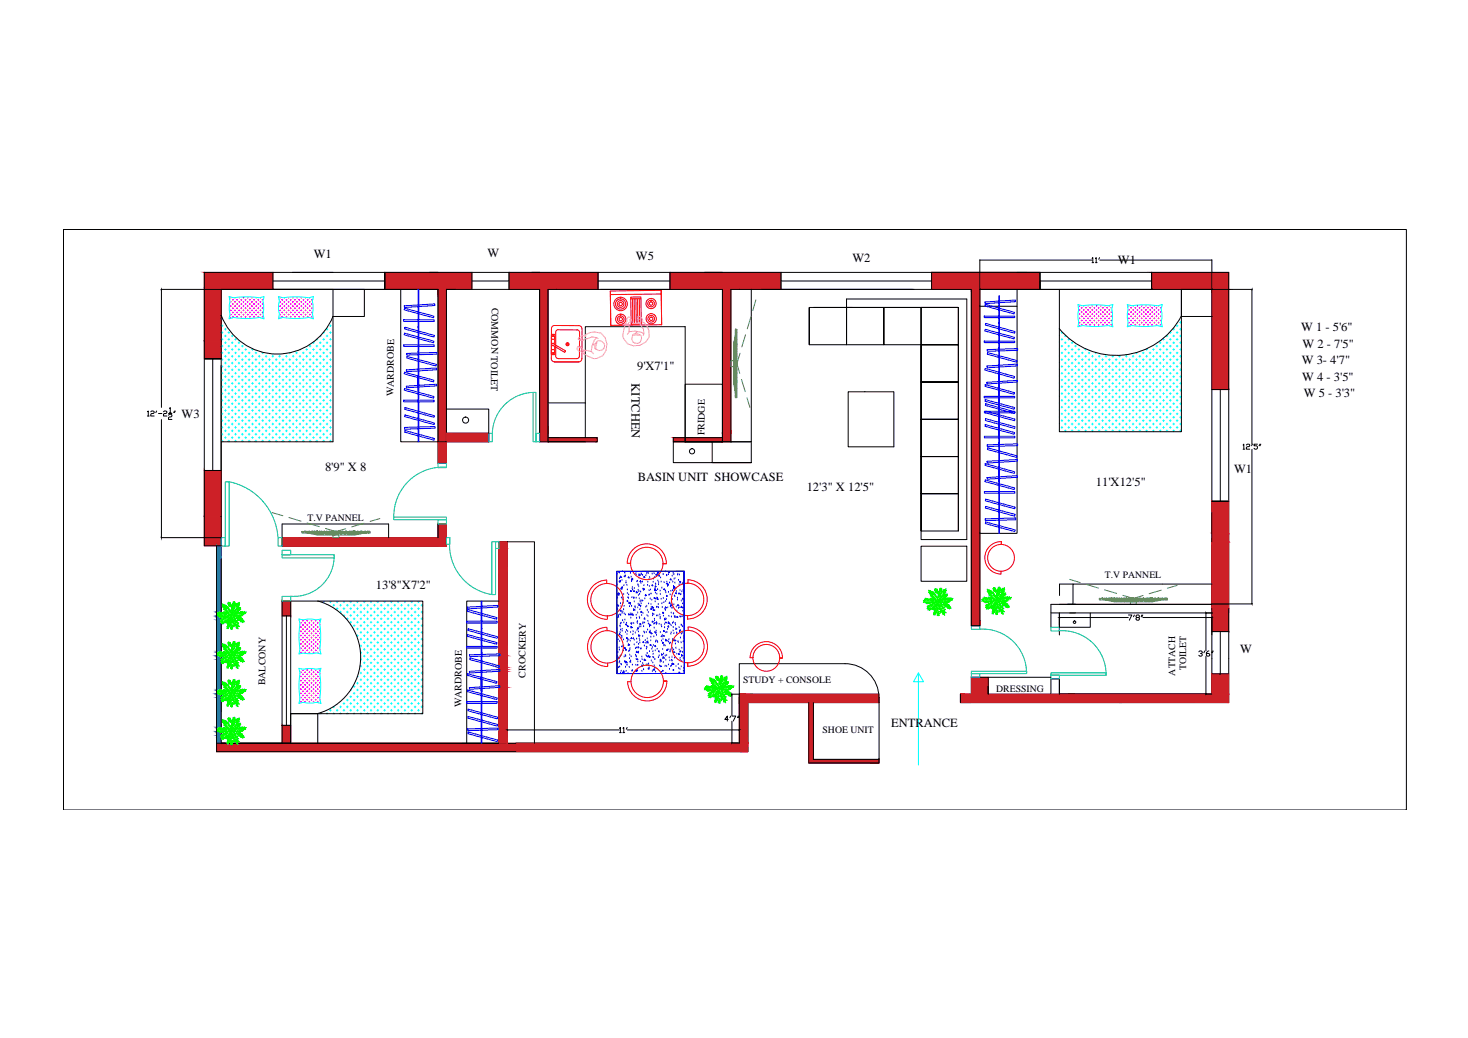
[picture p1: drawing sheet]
<svg xmlns="http://www.w3.org/2000/svg" width="420mm" height="297mm" viewBox="0 0 420 297" stroke-linecap="round" stroke-linejoin="round" font-family="sans-serif">
<defs><g id="words">
<g font-size="3.6">
<text x="89.8" y="74">W1</text>
<text x="139.5" y="73.6">W</text>
<text x="182" y="74.4">W5</text>
<text x="244" y="75">W2</text>
<text x="320" y="75.6">W1</text>
<text x="372.4" y="94.8">W 1 - 5'6&quot;</text>
<text x="372.8" y="99.6">W 2 - 7'5&quot;</text>
<text x="182.3" y="106">9'X7'1&quot;</text>
<text x="372.6" y="104.2">W 3- 4'7&quot;</text>
<text x="180.7" y="109.7" transform="rotate(90 180.7 109.7)">KITCHEN</text>
<text x="372.7" y="109.1">W 4 - 3'5&quot;</text>
<text x="373.2" y="113.7">W 5 - 3'3&quot;</text>
<text x="52" y="119.6">W3</text>
<text x="93" y="134.8">8'9&quot; X 8</text>
<text x="182.5" y="137.5">BASIN UNIT SHOWCASE</text>
<text x="353.2" y="135.3">W1</text>
<text x="230.9" y="140.6">12'3&quot; X 12'5&quot;</text>
<text x="313.7" y="139.1">11'X12'5&quot;</text>
<text x="107.6" y="168.5">13'8&quot;X7'2&quot;</text>
<text x="354.9" y="187">W</text>
<text x="255.1" y="208.2">ENTRANCE</text>
</g>
<g font-size="2.9">
<text x="140.7" y="88" transform="rotate(91 140.7 88)">COMMON TOILET</text>
<text x="112.7" y="113.4" transform="rotate(-90 112.7 113.4)">WARDROBE</text>
<text x="201.6" y="124.6" transform="rotate(-90 201.6 124.6)">FRIDGE</text>
<text x="75.9" y="196.1" transform="rotate(-89 75.9 196.1)">BALCONY</text>
<text x="150.4" y="193.9" transform="rotate(-90 150.4 193.9)">CROCKERY</text>
<text x="132.1" y="202.5" transform="rotate(-90 132.1 202.5)">WARDROBE</text>
</g>
<g font-size="2.8">
<text x="88" y="149.2">T.V PANNEL</text>
<text x="316.2" y="165.4">T.V PANNEL</text>
<text x="339.5" y="191.7" transform="rotate(-90 339.5 191.7)">TOILET</text>
<text x="212.7" y="195.4">STUDY + CONSOLE</text>
<text x="285.1" y="197.9">DRESSING</text>
<text x="336.4" y="193.3" transform="rotate(-90 336.4 193.3)">ATTACH</text>
<text x="235.4" y="209.8">SHOE UNIT</text>
</g>
</g></defs>
<!-- layer: 0 -->
<g fill="none" stroke="#000" stroke-width=".29">
<path d="M18.2 65.7h384.3v166.1h-384.3zM78.1 77.9v4.9M110.1 77.9v4.9v-4.6M135.1 77.9v4.9M145.7 77.9v4.9M171.2 77.9v4.9M191.7 77.9v4.9M223.5 77.9v4.9M266.6 77.9h31.1v4.9h-17.3v96.2h-2.4v-96.2h-11.4zM280.4 74.4v104.6h-2.4v-96.2h-68.8v43.6h5.8v-43.6M280.5 74.4h32M297.7 77.9v4.9"/>
<path d="M312.6 74l.2-.3v1.5M312.6 75.2h.4M313.5 74l.2-.3v1.5M313.5 75.2h.5M314.7 73.7l-.2 .5M314.8 74.4h32M329.6 77.9v4.9v-4.6M346.9 74.4v124.2h-64.1M46.1 82.8h79.3v49.8M46.2 82.9v33.7M63.3 90.2a17.2 17.2 0 0 0 15.9 11.1 17.2 17.2 0 0 0 16.1-10.8M63.3 82.8v129.9"/>
<path d="M78.1 80.4h32M95.3 82.8v43.6h-32M104.3 82.8v7.8h-9M114.7 82.8v43.6h25.2v-2.4M135.1 80.4h10.6M171.2 80.4h20.5M223.5 80.4h43.1M231.6 88v10.7h10.7v-10.7h-10.7v10.7M232.9 88h41.4M242.3 88v10.7h10.7v-10.7h-10.7v10.7M244.1 88h-1.8v-2.4h34.4v68.8h-13.1v-13.1h10.7v10.6h-10.7v-21.2h10.7v10.6h-10.7v-21.3h10.7v10.7h-10.7v-21.4h10.7v10.7h-10.7v-21.3h10.7v10.6h-10.7v-10.6h10.7v-10.7h-10.7v10.7M253 88v10.7h10.6v-10.7h-10.6v10.7"/>
<path d="M274.3 98.7h-10.7v-10.7h10.7v63.9M280.4 82.8h78M280.4 87.6h10.7M297.7 80.4h31.9M303.2 82.8v40.7h34.9v-40.7v7.8h8.8M338.1 90.5a21.1 21.1 0 0 1-34.9 3.6M346.9 82.8h-55.8v69.8h-10.7M358.3 82.9v44.2M42.2 117.8l.2-.2v1.5M42.2 119.1h.5M43.2 117.8l.2-.2 .7 .2-.2 .5-.7 .2v.6h.9M44.8 117.6l-.2 .5"/>
<path d="M45.4 118.3h.9M46.8 117.8l.2-.2 .8 .2-.3 .5-.7 .2v.6h1M48.2 118.8l.3-.3h.5l.2 .3-.2 .5-.8 .2v.5h1M48.2 118.3h1M48.5 116.9l.2-.3v1.5M48.5 118.1h.5M49.9 117.6l-.2 .5M50.2 117.6l-.3 .5M58.5 102.7h4.8h-4.6M60.9 102.7v31.9M127.8 117.1h12.1v6.9M156.9 115.3h10.6"/>
<path d="M196.1 110h10.7v16.4h-10.7zM242.8 112.1h13v15.8h-13zM346.9 111.5h4.8M349.3 111.5v31.9M46.2 120.1v33.6M58.5 134.6h4.8M139.9 124h-12.1h12.1M156.9 125.2h14v1.2h-14v-43.6h49.9v43.6M167.5 125.2v-31.7h28.6v32.9h10.7M167.5 126.4h-13.1v-43.6h-26.6v49.8M203.8 126.4v6h11.2h-22.3v-6h22.3v6M206.8 125.2h-14.1v1.2h14.1"/>
<path d="M355.8 127.4l.2-.3v1.4M355.8 128.5h.4M356.7 127.4l.3-.3h.5l.2 .3-.2 .4h-.5l-.3 .3v.4h1M358.3 128.6v44.1M358.5 127.1l-.3 .5M359.9 127.1h-1v.5h.7l.3 .2v.5l-.3 .2h-.4l-.3-.2M360.6 127.1l-.2 .5M360.9 127.1l-.3 .5M46.1 153.9h17.2M62 156.2v58.9h152.1v-14h37.5M63.3 156.2h-4.8v-78.3h293.2v123.2h-76.8v-2.5h3.1v-4.8h4.8v4.8M80.7 153.9h44.7v-3.9h2.4v6.3h-47.1v-6.3h30.5v3.9"/>
<path d="M145.2 155h-2.4v57.7h-79.5h17.4v-40.7h2.5M145.2 155h7.8v57.7M145.2 155v57.7M263.6 156.3h13.1v10h-13.1zM351.4 143.4h-4.5h4.8M80.7 176.2h2.5M82 176.2v31.4M83.2 172h37.8v32.2h-37.8h7.7v8.5M83.2 172v40.7M90.9 172a16.7 16.7 0 0 1 12.3 16.1 16.7 16.7 0 0 1-12.3 16.1M142.8 172h-9.2v40.7M195.8 163.5l.1 29.2-.1-29.2h-19.3l.1 29.3-.1-29.3"/>
<path d="M300.8 175.4h46.1M303.2 175.4v6.3M303.3 176.7h19.6M307.1 167.1h-3.9v3.3M312.1 175.4v4.1h-8.9M323 176h.9l-.7 1.5M324.7 176l-.3 .5M325.4 176.7l-.3-.5 .3-.2h.5l.2 .5-1 .5 .3 .5h.5l.2-.3-.2-.5M326.8 176l-.2 .5M327.1 176l-.3 .5M327.1 176.7h19.7M345.2 175.5v10.7"/>
<path d="M346.9 167.1h-39.8v5.8M346.9 172.9h-46.1v6.6M346.9 172.8h11.5M209.4 198.6h42.2M209.5 198.7v6.2M251.6 199.6a9.7 9.7 0 0 0-9.7-9.7h-30.3v22.8h-149.6M251.6 199.6v1.5M282.8 196.5v2.1M282.8 193.8h18M303.2 194.3v4.3v-4.3h-2.4v4.3M343.1 186.5l.2-.2h.5l.3 .2v.3l-.5 .2M343.8 187l.3 .3-.3 .5h-.5l-.2-.3"/>
<path d="M344.8 186.3l-.2 .5M345.2 187.8v10.8M346 186.3l-.7 .5v.7l.2 .3h.5l.3-.5-.3-.3h-.7M346.9 180.7h4.8M346.9 192.8h4.8M347 186.3l-.2 .5M347.2 186.3l-.2 .5M349.3 180.7v12.1M80.7 207.6h2.5M145.3 208.9h32M177.3 208.4l.3-.2v1.4M177.3 209.6h.5"/>
<path d="M178.3 208.4l.2-.2v1.4M178.3 209.6h.5M179.5 208.2l-.2 .5M179.5 208.9h32M208.4 205.9h-1l.8-1v1.4M209.1 204.9l-.2 .5M209.4 212.6h2.2M209.5 206.4v6.1M209.6 204.9h1l-.7 1.4M211.3 204.9l-.2 .5M211.6 204.9l-.3 .5M231.5 201.1v17.3h20.1v-1.4"/>
<path d="M232.8 201.1v16.2h18.8v-16.2"/>
<circle cx="133.3" cy="120.2" r=".87"/>
<circle cx="198.1" cy="129.2" r=".74"/>
<circle cx="307.5" cy="178" r=".36"/>
</g>
<g fill="#cd2027" stroke="#cd2027" stroke-width=".29">
<path d="M142.8 187.1h.3z"/>
<path d="M143.1 187.6h2.1z"/>
<path d="M142.8 191.6h.3z"/>
<path d="M143.1 192.1h2.1z"/>
<path d="M142.8 196.2h.3z"/>
<path d="M329.6 77.9l22.1 4.9v-4.9zM329.6 77.9l22.1 4.9h-22.1z"/>
<path d="M191.7 77.9l31.8 4.9v-4.9zM191.7 77.9l31.8 4.9h-31.8z"/>
<path d="M145.7 77.9l25.5 4.9v-4.9zM145.7 77.9l25.5 4.9h-25.5z"/>
<path d="M110.1 77.9l25 4.9v-4.9zM110.1 77.9l25 4.9h-25z"/>
<path d="M58.5 77.9l19.6 4.9v-4.9zM58.5 77.9l19.6 4.9h-19.6z"/>
<path d="M58.5 82.8l4.8 14.8v-14.8zM58.5 82.8l4.8 14.8h-4.8z"/>
<path d="M58.5 97.6l4.8 5.1v-5.1zM58.5 97.6l4.8 5.1h-4.8z"/>
<path d="M346.9 82.8l4.8 28.7v-28.7zM346.9 82.8l4.8 28.7h-4.8z"/>
<path d="M206.8 82.8l2.4 41.2v-41.2zM206.8 82.8l2.4 41.2h-2.4z"/>
<path d="M154.4 82.8l2.5 41.2v-41.2zM154.4 82.8l2.5 41.2h-2.5z"/>
<path d="M206.8 124l2.4 2.4v-2.4zM206.8 124l2.4 2.4h-2.4z"/>
<path d="M154.4 124l2.5 2.4v-2.4zM154.4 124l2.5 2.4h-2.5z"/>
<path d="M125.4 82.8l2.4 43.6v-43.6zM125.4 82.8l2.4 43.6h-2.4z"/>
<path d="M58.5 134.6l4.8 13.2v-13.2zM58.5 134.6l4.8 13.2h-4.8z"/>
<path d="M346.9 143.4l4.8 9.2v-9.2zM346.9 143.4l4.8 9.2h-4.8z"/>
<path d="M58.5 147.8l4.8 6.1v-6.1zM58.5 147.8l4.8 6.1h-4.8z"/>
<path d="M346.9 152.6l4.8 2.4v-2.4zM346.9 152.6l4.8 2.4h-4.8z"/>
<path d="M58.5 153.9l4.8 2.3v-2.3zM58.5 153.9l4.8 2.3h-4.8z"/>
<path d="M346.9 155l4.8 19.2v-19.2zM346.9 155l4.8 19.2h-4.8z"/>
<path d="M346.9 174.2l4.8 6.5v-6.5zM346.9 174.2l4.8 6.5h-4.8z"/>
<path d="M346.9 192.8l4.8 5.8v-5.8zM346.9 192.8l4.8 5.8h-4.8z"/>
<path d="M278 193.8l4.8 4.8v-4.8zM278 193.8l4.8 4.8h-4.8z"/>
<path d="M211.6 198.6l40 1v-1zM211.6 198.6l40 1h-40z"/>
<path d="M274.9 198.6l76.8 2.5v-2.5zM274.9 198.6l76.8 2.5h-76.8z"/>
<path d="M211.6 199.6l40 1.5v-1.5zM211.6 199.6l40 1.5h-40z"/>
<path d="M211.6 201.1l2.5 11.6v-11.6zM211.6 201.1l2.5 11.6h-2.5z"/>
<path d="M62 212.7l152.1 2.4v-2.4zM62 212.7l152.1 2.4h-152.1z"/>
<path d="M231.5 201.1l1.3 16.2v-16.2zM231.5 201.1l1.3 16.2h-1.3z"/>
<path d="M231.5 217.3l20.1 1.1v-1.1zM231.5 217.3l20.1 1.1h-20.1z"/>
<path d="M80.7 172l2.5 4.2v-4.2zM80.7 172l2.5 4.2h-2.5z"/>
<path d="M80.7 207.6l2.5 5.1v-5.1zM80.7 207.6l2.5 5.1h-2.5z"/>
<path d="M196.1 125.2l10.7 1.2v-1.2zM196.1 125.2l10.7 1.2h-10.7z"/>
<path d="M192.7 125.2l3.4 1.2v-1.2zM192.7 125.2l3.4 1.2h-3.4z"/>
<path d="M156.9 125.2l14 1.2v-1.2zM156.9 125.2l14 1.2h-14z"/>
<path d="M127.8 124l12.1 2.4v-2.4zM127.8 124l12.1 2.4h-12.1z"/>
<path d="M125.4 126.4l2.4 6.2v-6.2zM125.4 126.4l2.4 6.2h-2.4z"/>
<path d="M125.4 150l2.4 3.9v-3.9zM125.4 150l2.4 3.9h-2.4z"/>
<path d="M80.7 153.9l47.1 2.4v-2.4zM80.7 153.9l47.1 2.4h-47.1z"/>
<path d="M142.8 155l2.4 1.9v-1.9zM142.8 155l2.4 1.9h-2.4z"/>
<path d="M142.8 156.9l2.4 6.1v-6.1zM142.8 156.9l2.4 6.1h-2.4z"/>
<path d="M142.8 163l2.4 24.1v-24.1zM142.8 163l2.4 24.1h-2.4z"/>
<path d="M143.1 187.1l2.1 .5v-.5zM143.1 187.1l2.1 .5h-2.1zM142.8 187.6h2.4z"/>
<path d="M142.8 187.6l2.4 2.9v-2.9zM142.8 187.6l2.4 2.9h-2.4z"/>
<path d="M142.8 190.5l2.4 .1zM142.8 190.5l2.4 .1z"/>
<path d="M143 190.6l2.2 .4v-.4zM143 190.6l2.2 .4h-2.4z"/>
<path d="M142.8 191l2.4 .6v-.6zM142.8 191l2.4 .6h-2.4z"/>
<path d="M143.1 191.6l2.1 .5v-.5zM143.1 191.6l2.1 .5h-2.1zM142.8 192.1h2.4z"/>
<path d="M142.8 192.1l2.4 4.1v-4.1zM142.8 192.1l2.4 4.1h-2.4z"/>
<path d="M143.1 196.2l2.1 .5v-.5zM143.1 196.2l2.1 .5h-2.1z"/>
<path d="M143.1 196.7h2.1zM142.8 196.7h2.4z"/>
<path d="M142.8 196.7l2.4 16v-16zM142.8 196.7l2.4 16h-2.4z"/>
<path d="M266.6 77.9l31.1 2.5v-2.5zM266.6 77.9l31.1 2.5h-31.1z"/>
<path d="M266.6 80.4l31.1 2.4v-2.4zM266.6 80.4l31.1 2.4h-31.1z"/>
<path d="M278 82.8l2.4 96.2v-96.2zM278 82.8l2.4 96.2h-2.4z"/>
</g>
<g fill="none" stroke="#0ff" stroke-width=".29">
<path d="M63.3 91.3h.5M63.3 93.2h.5M63.3 95.2h.5M63.3 97.1h.5M63.3 99h.5M63.6 91.1v.4M63.6 93v.5M63.6 94.9v.5M63.6 96.9v.4M63.6 98.8v.5M64.3 94.2h.4M64.3 96.2h.4"/>
<path d="M64.3 98.1h.4M64.5 94v.5M64.5 95.9v.5M64.5 97.8v.5M64.5 99.8v.5M65.2 95.2h.5M65.2 97.1h.5M65.2 99h.5M65.5 94.9v.5M65.5 96.9v.4M65.5 98.8v.5M66.2 96.2h.5"/>
<path d="M66.2 98.1h.5M66.5 95.9v.5M66.5 97.8v.5M66.5 99.8v.5M67.2 97.1h.5M67.2 99h.5M67.4 96.9v.4M67.4 98.8v.5M68.2 98.1h.4M68.4 97.8v.5M68.4 99.8v.5M69.1 99h.5"/>
<path d="M69.4 98.8v.5M70.3 99.8v.5M72.3 99.8v.5M87.8 99.8v.5M88.5 99h.5M88.7 98.8v.5M89.5 98.1h.5M89.7 97.9v.4M89.7 99.8v.5M90.4 99h.5M90.7 98.8v.5M90.9 97.1h-.3l.1 .2"/>
<path d="M91.4 98.1h.5M91.7 97.8v.5M91.7 99.8v.5M91.9 96.2h-.2v.2M92.4 97.1h.5M92.4 99h.5M92.6 95.2h.3M92.6 95.1v.3M92.6 96.9v.4M92.6 98.8v.5M93.4 94.2h.4M93.4 96.2h.4"/>
<path d="M93.4 98.1h.4M93.6 94v.5M93.6 95.9v.5M93.6 97.8v.5M93.6 99.8v.5M94.3 93.2h.5M94.3 95.2h.5M94.3 97.1h.5M94.3 99h.5M94.6 93v.5M94.6 94.9v.5M94.6 96.9v.4"/>
<path d="M94.6 98.8v.5M303.2 94.2h.1M303.2 96.2h.1M303.2 98.1h.1M303.7 95.2h.5M303.7 97.1h.5M303.7 99h.5M303.9 94.9v.5M303.9 96.9v.4M303.9 98.8v.5M304.7 96.2h.5M304.7 98.1h.5"/>
<path d="M304.9 95.9v.5M304.9 97.8v.5M304.9 99.8v.5M305.7 97.1h.4M305.7 99h.4M305.9 96.9v.4M305.9 98.8v.5M306.6 98.1h.5M306.8 97.8v.5M306.8 99.8v.5M307.6 99h.5M307.8 98.8v.5"/>
<path d="M308.8 99.8v.5M310.7 99.8v.5M328.2 99.9v.4M330.1 99.8v.5M330.8 99h.5M331.1 98.8v.5M331.8 98.1h.5M332.1 97.8v.5M332.1 99.8v.5M332.8 97.1h.5M332.8 99h.5M333 96.9v.4"/>
<path d="M333 98.8v.5M333.8 98.1h.4M333.8 96.2h.4M334 96v.4M334 97.8v.5M334 99.8v.5M334.7 97.1h.5M334.7 99h.5M334.8 95.2h.4M335 95v.4M335 96.9v.4M335 98.8v.5"/>
<path d="M335.7 94.2h.5M335.7 96.2h.5M335.7 98.1h.5M335.9 94v.5M335.9 95.9v.5M335.9 97.8v.5M335.9 99.8v.5M336.6 93.2h.6M336.6 95.2h.6M336.6 97.1h.6M336.6 99h.6M336.9 93v.5"/>
<path d="M336.9 94.9v.5M336.9 96.9v.4M336.9 98.8v.5M337.6 94.2h.5M337.6 96.2h.5M337.6 98.1h.5M337.6 92.3h.5M337.9 92v.5M337.9 94v.5M337.9 95.9v.5M337.9 97.8v.5M337.9 99.8v.5"/>
<path d="M63.3 101h.5M63.3 102.9h.5M63.3 104.9h.5M63.3 106.8h.5M63.3 108.7h.5M63.3 110.7h.5M63.3 112.6h.5M63.3 114.6h.5M63.3 116.5h.5M63.3 118.4h.5M63.6 100.8v.4M63.6 102.7v.5"/>
<path d="M63.6 104.6v.5M63.6 106.6v.4M63.6 108.5v.5M63.6 110.4v.5M63.6 112.4v.5M63.6 114.3v.5M63.6 116.3v.4M63.6 118.2v.5M64.3 100h.4M64.3 102h.4M64.3 103.9h.4M64.3 105.8h.4"/>
<path d="M64.3 107.8h.4M64.3 109.7h.4M64.3 111.6h.4M64.3 113.6h.4M64.3 115.5h.4M64.3 117.4h.4M64.3 119.4h.4M64.5 101.7v.5M64.5 103.6v.6M64.5 105.6v.5M64.5 107.5v.5M64.5 109.5v.5"/>
<path d="M64.5 111.4v.5M64.5 113.3v.5M64.5 115.3v.5M64.5 117.2v.5M64.5 119.2v.4M65.2 101h.5M65.2 102.9h.5M65.2 104.9h.5M65.2 106.8h.5M65.2 108.7h.5M65.2 110.7h.5M65.2 112.6h.5"/>
<path d="M65.2 114.6h.5M65.2 116.5h.5M65.2 118.4h.5M65.5 100.8v.4M65.5 102.7v.5M65.5 104.6v.5M65.5 106.6v.4M65.5 108.5v.5M65.5 110.4v.5M65.5 112.4v.5M65.5 114.3v.5M65.5 116.3v.4"/>
<path d="M65.5 118.2v.5M66.2 100h.5M66.2 102h.5M66.2 103.9h.5M66.2 105.8h.5M66.2 107.8h.5M66.2 109.7h.5M66.2 111.6h.5M66.2 113.6h.5M66.2 115.5h.5M66.2 117.4h.5M66.2 119.4h.5"/>
<path d="M66.5 101.7v.5M66.5 103.6v.6M66.5 105.6v.5M66.5 107.5v.5M66.5 109.5v.5M66.5 111.4v.5M66.5 113.3v.5M66.5 115.3v.5M66.5 117.2v.5M66.5 119.2v.4M67.2 101h.5M67.2 102.9h.5"/>
<path d="M67.2 104.9h.5M67.2 106.8h.5M67.2 108.7h.5M67.2 110.7h.5M67.2 112.6h.5M67.2 114.6h.5M67.2 116.5h.5M67.2 118.4h.5M67.4 100.8v.4M67.4 102.7v.5M67.4 104.6v.5M67.4 106.6v.4"/>
<path d="M67.4 108.5v.5M67.4 110.4v.5M67.4 112.4v.5M67.4 114.3v.5M67.4 116.3v.4M67.4 118.2v.5M68.2 100h.4M68.2 102h.4M68.2 103.9h.4M68.2 105.8h.4M68.2 107.8h.4M68.2 109.7h.4"/>
<path d="M68.2 111.6h.4M68.2 113.6h.4M68.2 115.5h.4M68.2 117.4h.4M68.2 119.4h.4M68.4 101.7v.5M68.4 103.6v.6M68.4 105.6v.5M68.4 107.5v.5M68.4 109.5v.5M68.4 111.4v.5M68.4 113.3v.5"/>
<path d="M68.4 115.3v.5M68.4 117.2v.5M68.4 119.2v.4M69.1 101h.5M69.1 102.9h.5M69.1 104.9h.5M69.1 106.8h.5M69.1 108.7h.5M69.1 110.7h.5M69.1 112.6h.5M69.1 114.6h.5M69.1 116.5h.5"/>
<path d="M69.1 118.4h.5M69.4 100.8v.4M69.4 102.7v.5M69.4 104.6v.5M69.4 106.6v.4M69.4 108.5v.5M69.4 110.4v.5M69.4 112.4v.5M69.4 114.3v.5M69.4 116.3v.4M69.4 118.2v.5M70.1 100h.5"/>
<path d="M70.1 102h.5M70.1 103.9h.5M70.1 105.8h.5M70.1 107.8h.5M70.1 109.7h.5M70.1 111.6h.5M70.1 113.6h.5M70.1 115.5h.5M70.1 117.4h.5M70.1 119.4h.5M70.3 101.7v.5M70.3 103.6v.6"/>
<path d="M70.3 105.6v.5M70.3 107.5v.5M70.3 109.5v.5M70.3 111.4v.5M70.3 113.3v.5M70.3 115.3v.5M70.3 117.2v.5M70.3 119.2v.4M71 101h.6M71 102.9h.6M71 104.9h.6M71 106.8h.6"/>
<path d="M71 108.7h.6M71 110.7h.6M71 112.6h.6M71 114.6h.6M71 116.5h.6M71 118.4h.6M71.3 100.8v.4M71.3 102.7v.5M71.3 104.6v.5M71.3 106.6v.4M71.3 108.5v.5M71.3 110.4v.5"/>
<path d="M71.3 112.4v.5M71.3 114.3v.5M71.3 116.3v.4M71.3 118.2v.5M72 100h.5M72 102h.5M72 103.9h.5M72 105.8h.5M72 107.8h.5M72 109.7h.5M72 111.6h.5M72 113.6h.5"/>
<path d="M72 115.5h.5M72 117.4h.5M72 119.4h.5M72.3 101.7v.5M72.3 103.6v.6M72.3 105.6v.5M72.3 107.5v.5M72.3 109.5v.5M72.3 111.4v.5M72.3 113.3v.5M72.3 115.3v.5M72.3 117.2v.5"/>
<path d="M72.3 119.2v.4M73 101h.5M73 102.9h.5M73 104.9h.5M73 106.8h.5M73 108.7h.5M73 110.7h.5M73 112.6h.5M73 114.6h.5M73 116.5h.5M73 118.4h.5M73.3 100.8v.4"/>
<path d="M73.3 102.7v.5M73.3 104.6v.5M73.3 106.6v.4M73.3 108.5v.5M73.3 110.4v.5M73.3 112.4v.5M73.3 114.3v.5M73.3 116.3v.4M73.3 118.2v.5M74 102h.4M74 103.9h.4M74 105.8h.4"/>
<path d="M74 107.8h.4M74 109.7h.4M74 111.6h.4M74 113.6h.4M74 115.5h.4M74 117.4h.4M74 119.4h.4M74.2 101.7v.5M74.2 103.6v.6M74.2 105.6v.5M74.2 107.5v.5M74.2 109.5v.5"/>
<path d="M74.2 111.4v.5M74.2 113.3v.5M74.2 115.3v.5M74.2 117.2v.5M74.2 119.2v.4M74.9 101h.5M74.9 102.9h.5M74.9 104.9h.5M74.9 106.8h.5M74.9 108.7h.5M74.9 110.7h.5M74.9 112.6h.5"/>
<path d="M74.9 114.6h.5M74.9 116.5h.5M74.9 118.4h.5M75.2 100.8v.4M75.2 102.7v.5M75.2 104.6v.5M75.2 106.6v.4M75.2 108.5v.5M75.2 110.4v.5M75.2 112.4v.5M75.2 114.3v.5M75.2 116.3v.4"/>
<path d="M75.2 118.2v.5M75.9 102h.5M75.9 103.9h.5M75.9 105.8h.5M75.9 107.8h.5M75.9 109.7h.5M75.9 111.6h.5M75.9 113.6h.5M75.9 115.5h.5M75.9 117.4h.5M75.9 119.4h.5M76.2 101.7v.5"/>
<path d="M76.2 103.6v.6M76.2 105.6v.5M76.2 107.5v.5M76.2 109.5v.5M76.2 111.4v.5M76.2 113.3v.5M76.2 115.3v.5M76.2 117.2v.5M76.2 119.2v.4M76.9 102.9h.5M76.9 104.9h.5M76.9 106.8h.5"/>
<path d="M76.9 108.7h.5M76.9 110.7h.5M76.9 112.6h.5M76.9 114.6h.5M76.9 116.5h.5M76.9 118.4h.5M77.1 101.2h.1M77.1 102.7v.5M77.1 104.6v.5M77.1 106.6v.4M77.1 108.5v.5M77.1 110.4v.5"/>
<path d="M77.1 112.4v.5M77.1 114.3v.5M77.1 116.3v.4M77.1 118.2v.5M77.9 102h.4M77.9 103.9h.4M77.9 105.8h.4M77.9 107.8h.4M77.9 109.7h.4M77.9 111.6h.4M77.9 113.6h.4M77.9 115.5h.4"/>
<path d="M77.9 117.4h.4M77.9 119.4h.4M78.1 101.7v.5M78.1 103.6v.6M78.1 105.6v.5M78.1 107.5v.5M78.1 109.5v.5M78.1 111.4v.5M78.1 113.3v.5M78.1 115.3v.5M78.1 117.2v.5M78.1 119.2v.4"/>
<path d="M78.8 102.9h.5M78.8 104.9h.5M78.8 106.8h.5M78.8 108.7h.5M78.8 110.7h.5M78.8 112.6h.5M78.8 114.6h.5M78.8 116.5h.5M78.8 118.4h.5M79.1 102.7v.5M79.1 104.6v.5M79.1 106.6v.4"/>
<path d="M79.1 108.5v.5M79.1 110.4v.5M79.1 112.4v.5M79.1 114.3v.5M79.1 116.3v.4M79.1 118.2v.5M79.8 102h.5M79.8 103.9h.5M79.8 105.8h.5M79.8 107.8h.5M79.8 109.7h.5M79.8 111.6h.5"/>
<path d="M79.8 113.6h.5M79.8 115.5h.5M79.8 117.4h.5M79.8 119.4h.5M80 101.7v.5M80 103.6v.6M80 105.6v.5M80 107.5v.5M80 109.5v.5M80 111.4v.5M80 113.3v.5M80 115.3v.5"/>
<path d="M80 117.2v.5M80 119.2v.4M80.7 102.9h.6M80.7 104.9h.6M80.7 106.8h.6M80.7 108.7h.6M80.7 110.7h.6M80.7 112.6h.6M80.7 114.6h.6M80.7 116.5h.6M80.7 118.4h.6M81 102.7v.5"/>
<path d="M81 104.6v.5M81 106.6v.4M81 108.5v.5M81 110.4v.5M81 112.4v.5M81 114.3v.5M81 116.3v.4M81 118.2v.5M81.7 102h.5M81.7 103.9h.5M81.7 105.8h.5M81.7 107.8h.5"/>
<path d="M81.7 109.7h.5M81.7 111.6h.5M81.7 113.6h.5M81.7 115.5h.5M81.7 117.4h.5M81.7 119.4h.5M82 101.7v.5M82 103.6v.6M82 105.6v.5M82 107.5v.5M82 109.5v.5M82 111.4v.5"/>
<path d="M82 113.3v.5M82 115.3v.5M82 117.2v.5M82 119.2v.4M82.7 102.9h.5M82.7 104.9h.5M82.7 106.8h.5M82.7 108.7h.5M82.7 110.7h.5M82.7 112.6h.5M82.7 114.6h.5M82.7 116.5h.5"/>
<path d="M82.7 118.4h.5M82.9 101h.3M82.9 101v.2M82.9 102.7v.5M82.9 104.6v.5M82.9 106.6v.4M82.9 108.5v.5M82.9 110.4v.5M82.9 112.4v.5M82.9 114.3v.5M82.9 116.3v.4M82.9 118.2v.5"/>
<path d="M83.7 102h.4M83.7 103.9h.4M83.7 105.8h.4M83.7 107.8h.4M83.7 109.7h.4M83.7 111.6h.4M83.7 113.6h.4M83.7 115.5h.4M83.7 117.4h.4M83.7 119.4h.4M83.9 101.7v.5M83.9 103.6v.6"/>
<path d="M83.9 105.6v.5M83.9 107.5v.5M83.9 109.5v.5M83.9 111.4v.5M83.9 113.3v.5M83.9 115.3v.5M83.9 117.2v.5M83.9 119.2v.4M84.6 101h.5M84.6 102.9h.5M84.6 104.9h.5M84.6 106.8h.5"/>
<path d="M84.6 108.7h.5M84.6 110.7h.5M84.6 112.6h.5M84.6 114.6h.5M84.6 116.5h.5M84.6 118.4h.5M84.9 100.8v.4M84.9 102.7v.5M84.9 104.6v.5M84.9 106.6v.4M84.9 108.5v.5M84.9 110.4v.5"/>
<path d="M84.9 112.4v.5M84.9 114.3v.5M84.9 116.3v.4M84.9 118.2v.5M85.6 102h.5M85.6 103.9h.5M85.6 105.8h.5M85.6 107.8h.5M85.6 109.7h.5M85.6 111.6h.5M85.6 113.6h.5M85.6 115.5h.5"/>
<path d="M85.6 117.4h.5M85.6 119.4h.5M85.9 100.1v.2M85.9 101.7v.5M85.9 103.6v.6M85.9 105.6v.5M85.9 107.5v.5M85.9 109.5v.5M85.9 111.4v.5M85.9 113.3v.5M85.9 115.3v.5M85.9 117.2v.5"/>
<path d="M85.9 119.2v.4M86 100h.1M86.6 101h.5M86.6 102.9h.5M86.6 104.9h.5M86.6 106.8h.5M86.6 108.7h.5M86.6 110.7h.5M86.6 112.6h.5M86.6 114.6h.5M86.6 116.5h.5M86.6 118.4h.5"/>
<path d="M86.8 100.8v.4M86.8 102.7v.5M86.8 104.6v.5M86.8 106.6v.4M86.8 108.5v.5M86.8 110.4v.5M86.8 112.4v.5M86.8 114.3v.5M86.8 116.3v.4M86.8 118.2v.5M87.6 100h.4M87.6 102h.4"/>
<path d="M87.6 103.9h.4M87.6 105.8h.4M87.6 107.8h.4M87.6 109.7h.4M87.6 111.6h.4M87.6 113.6h.4M87.6 115.5h.4M87.6 117.4h.4M87.6 119.4h.4M87.8 101.7v.5M87.8 103.6v.6M87.8 105.6v.5"/>
<path d="M87.8 107.5v.5M87.8 109.5v.5M87.8 111.4v.5M87.8 113.3v.5M87.8 115.3v.5M87.8 117.2v.5M87.8 119.2v.4M88.5 101h.5M88.5 102.9h.5M88.5 104.9h.5M88.5 106.8h.5M88.5 108.7h.5"/>
<path d="M88.5 110.7h.5M88.5 112.6h.5M88.5 114.6h.5M88.5 116.5h.5M88.5 118.4h.5M88.7 100.8v.4M88.7 102.7v.5M88.7 104.6v.5M88.7 106.6v.4M88.7 108.5v.5M88.7 110.4v.5M88.7 112.4v.5"/>
<path d="M88.7 114.3v.5M88.7 116.3v.4M88.7 118.2v.5M89.5 100h.5M89.5 102h.5M89.5 103.9h.5M89.5 105.8h.5M89.5 107.8h.5M89.5 109.7h.5M89.5 111.6h.5M89.5 113.6h.5M89.5 115.5h.5"/>
<path d="M89.5 117.4h.5M89.5 119.4h.5M89.7 101.7v.5M89.7 103.6v.6M89.7 105.6v.5M89.7 107.5v.5M89.7 109.5v.5M89.7 111.4v.5M89.7 113.3v.5M89.7 115.3v.5M89.7 117.2v.5M89.7 119.2v.4"/>
<path d="M90.4 101h.5M90.4 102.9h.5M90.4 104.9h.5M90.4 106.8h.5M90.4 108.7h.5M90.4 110.7h.5M90.4 112.6h.5M90.4 114.6h.5M90.4 116.5h.5M90.4 118.4h.5M90.7 100.8v.4M90.7 102.7v.5"/>
<path d="M90.7 104.6v.5M90.7 106.6v.4M90.7 108.5v.5M90.7 110.4v.5M90.7 112.4v.5M90.7 114.3v.5M90.7 116.3v.4M90.7 118.2v.5M91.4 100h.5M91.4 102h.5M91.4 103.9h.5M91.4 105.8h.5"/>
<path d="M91.4 107.8h.5M91.4 109.7h.5M91.4 111.6h.5M91.4 113.6h.5M91.4 115.5h.5M91.4 117.4h.5M91.4 119.4h.5M91.7 101.7v.5M91.7 103.6v.6M91.7 105.6v.5M91.7 107.5v.5M91.7 109.5v.5"/>
<path d="M91.7 111.4v.5M91.7 113.3v.5M91.7 115.3v.5M91.7 117.2v.5M91.7 119.2v.4M92.4 101h.5M92.4 102.9h.5M92.4 104.9h.5M92.4 106.8h.5M92.4 108.7h.5M92.4 110.7h.5M92.4 112.6h.5"/>
<path d="M92.4 114.6h.5M92.4 116.5h.5M92.4 118.4h.5M92.6 100.8v.4M92.6 102.7v.5M92.6 104.6v.5M92.6 106.6v.4M92.6 108.5v.5M92.6 110.4v.5M92.6 112.4v.5M92.6 114.3v.5M92.6 116.3v.4"/>
<path d="M92.6 118.2v.5M93.4 100h.4M93.4 102h.4M93.4 103.9h.4M93.4 105.8h.4M93.4 107.8h.4M93.4 109.7h.4M93.4 111.6h.4M93.4 113.6h.4M93.4 115.5h.4M93.4 117.4h.4M93.4 119.4h.4"/>
<path d="M93.6 101.7v.5M93.6 103.6v.6M93.6 105.6v.5M93.6 107.5v.5M93.6 109.5v.5M93.6 111.4v.5M93.6 113.3v.5M93.6 115.3v.5M93.6 117.2v.5M93.6 119.2v.4M94.3 101h.5M94.3 102.9h.5"/>
<path d="M94.3 104.9h.5M94.3 106.8h.5M94.3 108.7h.5M94.3 110.7h.5M94.3 112.6h.5M94.3 114.6h.5M94.3 116.5h.5M94.3 118.4h.5M94.6 100.8v.4M94.6 102.7v.5M94.6 104.6v.5M94.6 106.6v.4"/>
<path d="M94.6 108.5v.5M94.6 110.4v.5M94.6 112.4v.5M94.6 114.3v.5M94.6 116.3v.4M94.6 118.2v.5M303.2 100h.1M303.2 102h.1M303.2 103.9h.1M303.2 105.8h.1M303.2 107.8h.1M303.2 109.7h.1"/>
<path d="M303.2 111.6h.1M303.2 113.6h.1M303.2 115.5h.1M303.2 117.4h.1M303.2 119.4h.1M303.7 101h.5M303.7 102.9h.5M303.7 104.9h.5M303.7 106.8h.5M303.7 108.7h.5M303.7 110.7h.5M303.7 112.6h.5"/>
<path d="M303.7 114.6h.5M303.7 116.5h.5M303.7 118.4h.5M303.9 100.8v.4M303.9 102.7v.5M303.9 104.6v.5M303.9 106.6v.4M303.9 108.5v.5M303.9 110.4v.5M303.9 112.4v.5M303.9 114.3v.5M303.9 116.3v.4"/>
<path d="M303.9 118.2v.5M304.7 100h.5M304.7 102h.5M304.7 103.9h.5M304.7 105.8h.5M304.7 107.8h.5M304.7 109.7h.5M304.7 111.6h.5M304.7 113.6h.5M304.7 115.5h.5M304.7 117.4h.5M304.7 119.4h.5"/>
<path d="M304.9 101.7v.5M304.9 103.6v.6M304.9 105.6v.5M304.9 107.5v.5M304.9 109.5v.5M304.9 111.4v.5M304.9 113.3v.5M304.9 115.3v.5M304.9 117.2v.5M304.9 119.2v.4M305.7 101h.4M305.7 102.9h.4"/>
<path d="M305.7 104.9h.4M305.7 106.8h.4M305.7 108.7h.4M305.7 110.7h.4M305.7 112.6h.4M305.7 114.6h.4M305.7 116.5h.4M305.7 118.4h.4M305.9 100.8v.4M305.9 102.7v.5M305.9 104.6v.5M305.9 106.6v.4"/>
<path d="M305.9 108.5v.5M305.9 110.4v.5M305.9 112.4v.5M305.9 114.3v.5M305.9 116.3v.4M305.9 118.2v.5M306.6 100h.5M306.6 102h.5M306.6 103.9h.5M306.6 105.8h.5M306.6 107.8h.5M306.6 109.7h.5"/>
<path d="M306.6 111.6h.5M306.6 113.6h.5M306.6 115.5h.5M306.6 117.4h.5M306.6 119.4h.5M306.8 101.7v.5M306.8 103.6v.6M306.8 105.6v.5M306.8 107.5v.5M306.8 109.5v.5M306.8 111.4v.5M306.8 113.3v.5"/>
<path d="M306.8 115.3v.5M306.8 117.2v.5M306.8 119.2v.4M307.6 101h.5M307.6 102.9h.5M307.6 104.9h.5M307.6 106.8h.5M307.6 108.7h.5M307.6 110.7h.5M307.6 112.6h.5M307.6 114.6h.5M307.6 116.5h.5"/>
<path d="M307.6 118.4h.5M307.8 100.8v.4M307.8 102.7v.5M307.8 104.6v.5M307.8 106.6v.4M307.8 108.5v.5M307.8 110.4v.5M307.8 112.4v.5M307.8 114.3v.5M307.8 116.3v.4M307.8 118.2v.5M308.5 100h.5"/>
<path d="M308.5 102h.5M308.5 103.9h.5M308.5 105.8h.5M308.5 107.8h.5M308.5 109.7h.5M308.5 111.6h.5M308.5 113.6h.5M308.5 115.5h.5M308.5 117.4h.5M308.5 119.4h.5M308.8 101.7v.5M308.8 103.6v.6"/>
<path d="M308.8 105.6v.5M308.8 107.5v.5M308.8 109.5v.5M308.8 111.4v.5M308.8 113.3v.5M308.8 115.3v.5M308.8 117.2v.5M308.8 119.2v.4M309.5 101h.5M309.5 102.9h.5M309.5 104.9h.5M309.5 106.8h.5"/>
<path d="M309.5 108.7h.5M309.5 110.7h.5M309.5 112.6h.5M309.5 114.6h.5M309.5 116.5h.5M309.5 118.4h.5M309.8 100.8v.4M309.8 102.7v.5M309.8 104.6v.5M309.8 106.6v.4M309.8 108.5v.5M309.8 110.4v.5"/>
<path d="M309.8 112.4v.5M309.8 114.3v.5M309.8 116.3v.4M309.8 118.2v.5M310.5 100h.5M310.5 102h.5M310.5 103.9h.5M310.5 105.8h.5M310.5 107.8h.5M310.5 109.7h.5M310.5 111.6h.5M310.5 113.6h.5"/>
<path d="M310.5 115.5h.5M310.5 117.4h.5M310.5 119.4h.5M310.7 101.7v.5M310.7 103.6v.6M310.7 105.6v.5M310.7 107.5v.5M310.7 109.5v.5M310.7 111.4v.5M310.7 113.3v.5M310.7 115.3v.5M310.7 117.2v.5"/>
<path d="M310.7 119.2v.4M311.5 101h.4M311.5 102.9h.4M311.5 104.9h.4M311.5 106.8h.4M311.5 108.7h.4M311.5 110.7h.4M311.5 112.6h.4M311.5 114.6h.4M311.5 116.5h.4M311.5 118.4h.4M311.7 100.8v.4"/>
<path d="M311.7 102.7v.5M311.7 104.6v.5M311.7 106.6v.4M311.7 108.5v.5M311.7 110.4v.5M311.7 112.4v.5M311.7 114.3v.5M311.7 116.3v.4M311.7 118.2v.5M312.4 102h.5M312.4 103.9h.5M312.4 105.8h.5"/>
<path d="M312.4 107.8h.5M312.4 109.7h.5M312.4 111.6h.5M312.4 113.6h.5M312.4 115.5h.5M312.4 117.4h.5M312.4 119.4h.5M312.7 101.7v.5M312.7 103.6v.6M312.7 105.6v.5M312.7 107.5v.5M312.7 109.5v.5"/>
<path d="M312.7 111.4v.5M312.7 113.3v.5M312.7 115.3v.5M312.7 117.2v.5M312.7 119.2v.4M313.4 101h.5M313.4 102.9h.5M313.4 104.9h.5M313.4 106.8h.5M313.4 108.7h.5M313.4 110.7h.5M313.4 112.6h.5"/>
<path d="M313.4 114.6h.5M313.4 116.5h.5M313.4 118.4h.5M313.6 100.9v.3M313.6 102.7v.5M313.6 104.6v.5M313.6 106.6v.4M313.6 108.5v.5M313.6 110.4v.5M313.6 112.4v.5M313.6 114.3v.5M313.6 116.3v.4"/>
<path d="M313.6 118.2v.5M314.4 102h.4M314.4 103.9h.4M314.4 105.8h.4M314.4 107.8h.4M314.4 109.7h.4M314.4 111.6h.4M314.4 113.6h.4M314.4 115.5h.4M314.4 117.4h.4M314.4 119.4h.4M314.6 101.7v.5"/>
<path d="M314.6 103.6v.6M314.6 105.6v.5M314.6 107.5v.5M314.6 109.5v.5M314.6 111.4v.5M314.6 113.3v.5M314.6 115.3v.5M314.6 117.2v.5M314.6 119.2v.4M315.4 102.9h.4M315.4 104.9h.4M315.4 106.8h.4"/>
<path d="M315.4 108.7h.4M315.4 110.7h.4M315.4 112.6h.4M315.4 114.6h.4M315.4 116.5h.4M315.4 118.4h.4M315.6 102.7v.5M315.6 104.6v.5M315.6 106.6v.4M315.6 108.5v.5M315.6 110.4v.5M315.6 112.4v.5"/>
<path d="M315.6 114.3v.5M315.6 116.3v.4M315.6 118.2v.5M316.3 102h.5M316.3 103.9h.5M316.3 105.8h.5M316.3 107.8h.5M316.3 109.7h.5M316.3 111.6h.5M316.3 113.6h.5M316.3 115.5h.5M316.3 117.4h.5"/>
<path d="M316.3 119.4h.5M316.5 101.7v.5M316.5 103.6v.6M316.5 105.6v.5M316.5 107.5v.5M316.5 109.5v.5M316.5 111.4v.5M316.5 113.3v.5M316.5 115.3v.5M316.5 117.2v.5M316.5 119.2v.4M317.3 102.9h.5"/>
<path d="M317.3 104.9h.5M317.3 106.8h.5M317.3 108.7h.5M317.3 110.7h.5M317.3 112.6h.5M317.3 114.6h.5M317.3 116.5h.5M317.3 118.4h.5M317.5 102.7v.5M317.5 104.6v.5M317.5 106.6v.4M317.5 108.5v.5"/>
<path d="M317.5 110.4v.5M317.5 112.4v.5M317.5 114.3v.5M317.5 116.3v.4M317.5 118.2v.5M318.2 102h.5M318.2 103.9h.5M318.2 105.8h.5M318.2 107.8h.5M318.2 109.7h.5M318.2 111.6h.5M318.2 113.6h.5"/>
<path d="M318.2 115.5h.5M318.2 117.4h.5M318.2 119.4h.5M318.5 101.7v.5M318.5 103.6v.6M318.5 105.6v.5M318.5 107.5v.5M318.5 109.5v.5M318.5 111.4v.5M318.5 113.3v.5M318.5 115.3v.5M318.5 117.2v.5"/>
<path d="M318.5 119.2v.4M319.2 102.9h.5M319.2 104.9h.5M319.2 106.8h.5M319.2 108.7h.5M319.2 110.7h.5M319.2 112.6h.5M319.2 114.6h.5M319.2 116.5h.5M319.2 118.4h.5M319.5 102.7v.5M319.5 104.6v.5"/>
<path d="M319.5 106.6v.4M319.5 108.5v.5M319.5 110.4v.5M319.5 112.4v.5M319.5 114.3v.5M319.5 116.3v.4M319.5 118.2v.5M320.2 102h.4M320.2 103.9h.4M320.2 105.8h.4M320.2 107.8h.4M320.2 109.7h.4"/>
<path d="M320.2 111.6h.4M320.2 113.6h.4M320.2 115.5h.4M320.2 117.4h.4M320.2 119.4h.4M320.4 101.7v.5M320.4 103.6v.6M320.4 105.6v.5M320.4 107.5v.5M320.4 109.5v.5M320.4 111.4v.5M320.4 113.3v.5"/>
<path d="M320.4 115.3v.5M320.4 117.2v.5M320.4 119.2v.4M321.2 102.9h.4M321.2 104.9h.4M321.2 106.8h.4M321.2 108.7h.4M321.2 110.7h.4M321.2 112.6h.4M321.2 114.6h.4M321.2 116.5h.4M321.2 118.4h.4"/>
<path d="M321.4 102.7v.5M321.4 104.6v.5M321.4 106.6v.4M321.4 108.5v.5M321.4 110.4v.5M321.4 112.4v.5M321.4 114.3v.5M321.4 116.3v.4M321.4 118.2v.5M322.1 102h.5M322.1 103.9h.5M322.1 105.8h.5"/>
<path d="M322.1 107.8h.5M322.1 109.7h.5M322.1 111.6h.5M322.1 113.6h.5M322.1 115.5h.5M322.1 117.4h.5M322.1 119.4h.5M322.4 101.7v.5M322.4 103.6v.6M322.4 105.6v.5M322.4 107.5v.5M322.4 109.5v.5"/>
<path d="M322.4 111.4v.5M322.4 113.3v.5M322.4 115.3v.5M322.4 117.2v.5M322.4 119.2v.4M323.1 102.9h.5M323.1 104.9h.5M323.1 106.8h.5M323.1 108.7h.5M323.1 110.7h.5M323.1 112.6h.5M323.1 114.6h.5"/>
<path d="M323.1 116.5h.5M323.1 118.4h.5M323.3 102.7v.5M323.3 104.6v.5M323.3 106.6v.4M323.3 108.5v.5M323.3 110.4v.5M323.3 112.4v.5M323.3 114.3v.5M323.3 116.3v.4M323.3 118.2v.5M324.1 102h.4"/>
<path d="M324.1 103.9h.4M324.1 105.8h.4M324.1 107.8h.4M324.1 109.7h.4M324.1 111.6h.4M324.1 113.6h.4M324.1 115.5h.4M324.1 117.4h.4M324.1 119.4h.4M324.3 101.7v.5M324.3 103.6v.6M324.3 105.6v.5"/>
<path d="M324.3 107.5v.5M324.3 109.5v.5M324.3 111.4v.5M324.3 113.3v.5M324.3 115.3v.5M324.3 117.2v.5M324.3 119.2v.4M325 102.9h.5M325 104.9h.5M325 106.8h.5M325 108.7h.5M325 110.7h.5"/>
<path d="M325 112.6h.5M325 114.6h.5M325 116.5h.5M325 118.4h.5M325.1 101h.4M325.3 100.9v.3M325.3 102.7v.5M325.3 104.6v.5M325.3 106.6v.4M325.3 108.5v.5M325.3 110.4v.5M325.3 112.4v.5"/>
<path d="M325.3 114.3v.5M325.3 116.3v.4M325.3 118.2v.5M326 102h.5M326 103.9h.5M326 105.8h.5M326 107.8h.5M326 109.7h.5M326 111.6h.5M326 113.6h.5M326 115.5h.5M326 117.4h.5"/>
<path d="M326 119.4h.5M326.2 101.7v.5M326.2 103.6v.6M326.2 105.6v.5M326.2 107.5v.5M326.2 109.5v.5M326.2 111.4v.5M326.2 113.3v.5M326.2 115.3v.5M326.2 117.2v.5M326.2 119.2v.4M327 101h.5"/>
<path d="M327 102.9h.5M327 104.9h.5M327 106.8h.5M327 108.7h.5M327 110.7h.5M327 112.6h.5M327 114.6h.5M327 116.5h.5M327 118.4h.5M327.2 100.8v.4M327.2 102.7v.5M327.2 104.6v.5"/>
<path d="M327.2 106.6v.4M327.2 108.5v.5M327.2 110.4v.5M327.2 112.4v.5M327.2 114.3v.5M327.2 116.3v.4M327.2 118.2v.5M327.9 100h.5M327.9 102h.5M327.9 103.9h.5M327.9 105.8h.5M327.9 107.8h.5"/>
<path d="M327.9 109.7h.5M327.9 111.6h.5M327.9 113.6h.5M327.9 115.5h.5M327.9 117.4h.5M327.9 119.4h.5M328.2 101.7v.5M328.2 103.6v.6M328.2 105.6v.5M328.2 107.5v.5M328.2 109.5v.5M328.2 111.4v.5"/>
<path d="M328.2 113.3v.5M328.2 115.3v.5M328.2 117.2v.5M328.2 119.2v.4M328.9 101h.5M328.9 102.9h.5M328.9 104.9h.5M328.9 106.8h.5M328.9 108.7h.5M328.9 110.7h.5M328.9 112.6h.5M328.9 114.6h.5"/>
<path d="M328.9 116.5h.5M328.9 118.4h.5M329.2 100.8v.4M329.2 102.7v.5M329.2 104.6v.5M329.2 106.6v.4M329.2 108.5v.5M329.2 110.4v.5M329.2 112.4v.5M329.2 114.3v.5M329.2 116.3v.4M329.2 118.2v.5"/>
<path d="M329.9 100h.4M329.9 102h.4M329.9 103.9h.4M329.9 105.8h.4M329.9 107.8h.4M329.9 109.7h.4M329.9 111.6h.4M329.9 113.6h.4M329.9 115.5h.4M329.9 117.4h.4M329.9 119.4h.4M330.1 101.7v.5"/>
<path d="M330.1 103.6v.6M330.1 105.6v.5M330.1 107.5v.5M330.1 109.5v.5M330.1 111.4v.5M330.1 113.3v.5M330.1 115.3v.5M330.1 117.2v.5M330.1 119.2v.4M330.8 101h.5M330.8 102.9h.5M330.8 104.9h.5"/>
<path d="M330.8 106.8h.5M330.8 108.7h.5M330.8 110.7h.5M330.8 112.6h.5M330.8 114.6h.5M330.8 116.5h.5M330.8 118.4h.5M331.1 100.8v.4M331.1 102.7v.5M331.1 104.6v.5M331.1 106.6v.4M331.1 108.5v.5"/>
<path d="M331.1 110.4v.5M331.1 112.4v.5M331.1 114.3v.5M331.1 116.3v.4M331.1 118.2v.5M331.8 100h.5M331.8 102h.5M331.8 103.9h.5M331.8 105.8h.5M331.8 107.8h.5M331.8 109.7h.5M331.8 111.6h.5"/>
<path d="M331.8 113.6h.5M331.8 115.5h.5M331.8 117.4h.5M331.8 119.4h.5M332.1 101.7v.5M332.1 103.6v.6M332.1 105.6v.5M332.1 107.5v.5M332.1 109.5v.5M332.1 111.4v.5M332.1 113.3v.5M332.1 115.3v.5"/>
<path d="M332.1 117.2v.5M332.1 119.2v.4M332.8 101h.5M332.8 102.9h.5M332.8 104.9h.5M332.8 106.8h.5M332.8 108.7h.5M332.8 110.7h.5M332.8 112.6h.5M332.8 114.6h.5M332.8 116.5h.5M332.8 118.4h.5"/>
<path d="M333 100.8v.4M333 102.7v.5M333 104.6v.5M333 106.6v.4M333 108.5v.5M333 110.4v.5M333 112.4v.5M333 114.3v.5M333 116.3v.4M333 118.2v.5M333.8 100h.4M333.8 102h.4"/>
<path d="M333.8 103.9h.4M333.8 105.8h.4M333.8 107.8h.4M333.8 109.7h.4M333.8 111.6h.4M333.8 113.6h.4M333.8 115.5h.4M333.8 117.4h.4M333.8 119.4h.4M334 101.7v.5M334 103.6v.6M334 105.6v.5"/>
<path d="M334 107.5v.5M334 109.5v.5M334 111.4v.5M334 113.3v.5M334 115.3v.5M334 117.2v.5M334 119.2v.4M334.7 101h.5M334.7 102.9h.5M334.7 104.9h.5M334.7 106.8h.5M334.7 108.7h.5"/>
<path d="M334.7 110.7h.5M334.7 112.6h.5M334.7 114.6h.5M334.7 116.5h.5M334.7 118.4h.5M335 100.8v.4M335 102.7v.5M335 104.6v.5M335 106.6v.4M335 108.5v.5M335 110.4v.5M335 112.4v.5"/>
<path d="M335 114.3v.5M335 116.3v.4M335 118.2v.5M335.7 100h.5M335.7 102h.5M335.7 103.9h.5M335.7 105.8h.5M335.7 107.8h.5M335.7 109.7h.5M335.7 111.6h.5M335.7 113.6h.5M335.7 115.5h.5"/>
<path d="M335.7 117.4h.5M335.7 119.4h.5M335.9 101.7v.5M335.9 103.6v.6M335.9 105.6v.5M335.9 107.5v.5M335.9 109.5v.5M335.9 111.4v.5M335.9 113.3v.5M335.9 115.3v.5M335.9 117.2v.5M335.9 119.2v.4"/>
<path d="M336.6 101h.6M336.6 102.9h.6M336.6 104.9h.6M336.6 106.8h.6M336.6 108.7h.6M336.6 110.7h.6M336.6 112.6h.6M336.6 114.6h.6M336.6 116.5h.6M336.6 118.4h.6M336.9 100.8v.4M336.9 102.7v.5"/>
<path d="M336.9 104.6v.5M336.9 106.6v.4M336.9 108.5v.5M336.9 110.4v.5M336.9 112.4v.5M336.9 114.3v.5M336.9 116.3v.4M336.9 118.2v.5M337.6 100h.5M337.6 102h.5M337.6 103.9h.5M337.6 105.8h.5"/>
<path d="M337.6 107.8h.5M337.6 109.7h.5M337.6 111.6h.5M337.6 113.6h.5M337.6 115.5h.5M337.6 117.4h.5M337.6 119.4h.5M337.9 101.7v.5M337.9 103.6v.6M337.9 105.6v.5M337.9 107.5v.5M337.9 109.5v.5"/>
<path d="M337.9 111.4v.5M337.9 113.3v.5M337.9 115.3v.5M337.9 117.2v.5M337.9 119.2v.4M63.3 120.4h.5M63.3 122.3h.5M63.3 124.3h.5M63.3 126.2h.5M63.6 120.1v.5M63.6 122.1v.5M63.6 124v.5"/>
<path d="M63.6 126v.4M64.3 121.3h.4M64.3 123.3h.4M64.3 125.2h.4M64.5 121.1v.5M64.5 123v.5M64.5 125v.4M65.2 120.4h.5M65.2 122.3h.5M65.2 124.3h.5M65.2 126.2h.5M65.5 120.1v.5"/>
<path d="M65.5 122.1v.5M65.5 124v.5M65.5 126v.4M66.2 121.3h.5M66.2 123.3h.5M66.2 125.2h.5M66.5 121.1v.5M66.5 123v.5M66.5 125v.4M67.2 120.4h.5M67.2 122.3h.5M67.2 124.3h.5"/>
<path d="M67.2 126.2h.5M67.4 120.1v.5M67.4 122.1v.5M67.4 124v.5M67.4 126v.4M68.2 121.3h.4M68.2 123.3h.4M68.2 125.2h.4M68.4 121.1v.5M68.4 123v.5M68.4 125v.4M69.1 120.4h.5"/>
<path d="M69.1 122.3h.5M69.1 124.3h.5M69.1 126.2h.5M69.4 120.1v.5M69.4 122.1v.5M69.4 124v.5M69.4 126v.4M70.1 121.3h.5M70.1 123.3h.5M70.1 125.2h.5M70.3 121.1v.5M70.3 123v.5"/>
<path d="M70.3 125v.4M71 120.4h.6M71 122.3h.6M71 124.3h.6M71 126.2h.6M71.3 120.1v.5M71.3 122.1v.5M71.3 124v.5M71.3 126v.4M72 121.3h.5M72 123.3h.5M72 125.2h.5"/>
<path d="M72.3 121.1v.5M72.3 123v.5M72.3 125v.4M73 120.4h.5M73 122.3h.5M73 124.3h.5M73 126.2h.5M73.3 120.1v.5M73.3 122.1v.5M73.3 124v.5M73.3 126v.4M74 121.3h.4"/>
<path d="M74 123.3h.4M74 125.2h.4M74.2 121.1v.5M74.2 123v.5M74.2 125v.4M74.9 120.4h.5M74.9 122.3h.5M74.9 124.3h.5M74.9 126.2h.5M75.2 120.1v.5M75.2 122.1v.5M75.2 124v.5"/>
<path d="M75.2 126v.4M75.9 121.3h.5M75.9 123.3h.5M75.9 125.2h.5M76.2 121.1v.5M76.2 123v.5M76.2 125v.4M76.9 120.4h.5M76.9 122.3h.5M76.9 124.3h.5M76.9 126.2h.5M77.1 120.1v.5"/>
<path d="M77.1 122.1v.5M77.1 124v.5M77.1 126v.4M77.9 121.3h.4M77.9 123.3h.4M77.9 125.2h.4M78.1 121.1v.5M78.1 123v.5M78.1 125v.4M78.8 120.4h.5M78.8 122.3h.5M78.8 124.3h.5"/>
<path d="M78.8 126.2h.5M79.1 120.1v.5M79.1 122.1v.5M79.1 124v.5M79.1 126v.4M79.8 121.3h.5M79.8 123.3h.5M79.8 125.2h.5M80 121.1v.5M80 123v.5M80 125v.4M80.7 120.4h.6"/>
<path d="M80.7 122.3h.6M80.7 124.3h.6M80.7 126.2h.6M81 120.1v.5M81 122.1v.5M81 124v.5M81 126v.4M81.7 121.3h.5M81.7 123.3h.5M81.7 125.2h.5M82 121.1v.5M82 123v.5"/>
<path d="M82 125v.4M82.7 120.4h.5M82.7 122.3h.5M82.7 124.3h.5M82.7 126.2h.5M82.9 120.1v.5M82.9 122.1v.5M82.9 124v.5M82.9 126v.4M83.7 121.3h.4M83.7 123.3h.4M83.7 125.2h.4"/>
<path d="M83.9 121.1v.5M83.9 123v.5M83.9 125v.4M84.6 120.4h.5M84.6 122.3h.5M84.6 124.3h.5M84.6 126.2h.5M84.9 120.1v.5M84.9 122.1v.5M84.9 124v.5M84.9 126v.4M85.6 121.3h.5"/>
<path d="M85.6 123.3h.5M85.6 125.2h.5M85.9 121.1v.5M85.9 123v.5M85.9 125v.4M86.6 120.4h.5M86.6 122.3h.5M86.6 124.3h.5M86.6 126.2h.5M86.8 120.1v.5M86.8 122.1v.5M86.8 124v.5"/>
<path d="M86.8 126v.4M87.6 121.3h.4M87.6 123.3h.4M87.6 125.2h.4M87.8 121.1v.5M87.8 123v.5M87.8 125v.4M88.5 120.4h.5M88.5 122.3h.5M88.5 124.3h.5M88.5 126.2h.5M88.7 120.1v.5"/>
<path d="M88.7 122.1v.5M88.7 124v.5M88.7 126v.4M89.5 121.3h.5M89.5 123.3h.5M89.5 125.2h.5M89.7 121.1v.5M89.7 123v.5M89.7 125v.4M90.4 120.4h.5M90.4 122.3h.5M90.4 124.3h.5"/>
<path d="M90.4 126.2h.5M90.7 120.1v.5M90.7 122.1v.5M90.7 124v.5M90.7 126v.4M91.4 121.3h.5M91.4 123.3h.5M91.4 125.2h.5M91.7 121.1v.5M91.7 123v.5M91.7 125v.4M92.4 120.4h.5"/>
<path d="M92.4 122.3h.5M92.4 124.3h.5M92.4 126.2h.5M92.6 120.1v.5M92.6 122.1v.5M92.6 124v.5M92.6 126v.4M93.4 121.3h.4M93.4 123.3h.4M93.4 125.2h.4M93.6 121.1v.5M93.6 123v.5"/>
<path d="M93.6 125v.4M94.3 120.4h.5M94.3 122.3h.5M94.3 124.3h.5M94.3 126.2h.5M94.6 120.1v.5M94.6 122.1v.5M94.6 124v.5M94.6 126v.4M303.2 121.3h.1M303.2 123.3h.1M303.7 120.4h.5"/>
<path d="M303.7 122.3h.5M303.9 120.1v.5M303.9 122.1v.5M304.7 121.3h.5M304.7 123.3h.5M304.9 121.1v.5M304.9 123v.5M305.7 120.4h.4M305.7 122.3h.4M305.9 120.1v.5M305.9 122.1v.5M306.6 121.3h.5"/>
<path d="M306.6 123.3h.5M306.8 121.1v.5M306.8 123v.5M307.6 120.4h.5M307.6 122.3h.5M307.8 120.1v.5M307.8 122.1v.5M308.5 121.3h.5M308.5 123.3h.5M308.8 121.1v.5M308.8 123v.5M309.5 120.4h.5"/>
<path d="M309.5 122.3h.5M309.8 120.1v.5M309.8 122.1v.5M310.5 121.3h.5M310.5 123.3h.5M310.7 121.1v.5M310.7 123v.5M311.5 120.4h.4M311.5 122.3h.4M311.7 120.1v.5M311.7 122.1v.5M312.4 121.3h.5"/>
<path d="M312.4 123.3h.5M312.7 121.1v.5M312.7 123v.5M313.4 120.4h.5M313.4 122.3h.5M313.6 120.1v.5M313.6 122.1v.5M314.4 121.3h.4M314.4 123.3h.4M314.6 121.1v.5M314.6 123v.5M315.4 120.4h.4"/>
<path d="M315.4 122.3h.4M315.6 120.1v.5M315.6 122.1v.5M316.3 121.3h.5M316.3 123.3h.5M316.5 121.1v.5M316.5 123v.5M317.3 120.4h.5M317.3 122.3h.5M317.5 120.1v.5M317.5 122.1v.5M318.2 121.3h.5"/>
<path d="M318.2 123.3h.5M318.5 121.1v.5M318.5 123v.5M319.2 120.4h.5M319.2 122.3h.5M319.5 120.1v.5M319.5 122.1v.5M320.2 121.3h.4M320.2 123.3h.4M320.4 121.1v.5M320.4 123v.5M321.2 120.4h.4"/>
<path d="M321.2 122.3h.4M321.4 120.1v.5M321.4 122.1v.5M322.1 121.3h.5M322.1 123.3h.5M322.4 121.1v.5M322.4 123v.5M323.1 120.4h.5M323.1 122.3h.5M323.3 120.1v.5M323.3 122.1v.5M324.1 121.3h.4"/>
<path d="M324.1 123.3h.4M324.3 121.1v.5M324.3 123v.5M325 120.4h.5M325 122.3h.5M325.3 120.1v.5M325.3 122.1v.5M326 121.3h.5M326 123.3h.5M326.2 121.1v.5M326.2 123v.5M327 120.4h.5"/>
<path d="M327 122.3h.5M327.2 120.1v.5M327.2 122.1v.5M327.9 121.3h.5M327.9 123.3h.5M328.2 121.1v.5M328.2 123v.5M328.9 120.4h.5M328.9 122.3h.5M329.2 120.1v.5M329.2 122.1v.5M329.9 121.3h.4"/>
<path d="M329.9 123.3h.4M330.1 121.1v.5M330.1 123v.5M330.8 120.4h.5M330.8 122.3h.5M331.1 120.1v.5M331.1 122.1v.5M331.8 121.3h.5M331.8 123.3h.5M332.1 121.1v.5M332.1 123v.5M332.8 120.4h.5"/>
<path d="M332.8 122.3h.5M333 120.1v.5M333 122.1v.5M333.8 121.3h.4M333.8 123.3h.4M334 121.1v.5M334 123v.5M334.7 120.4h.5M334.7 122.3h.5M335 120.1v.5M335 122.1v.5M335.7 121.3h.5"/>
<path d="M335.7 123.3h.5M335.9 121.1v.5M335.9 123v.5M336.6 120.4h.6M336.6 122.3h.6M336.9 120.1v.5M336.9 122.1v.5M337.6 121.3h.5M337.6 123.3h.5M337.9 121.1v.5M337.9 123v.5M92.4 172.2h.5"/>
<path d="M92.6 172v.5M93.6 172.9v.1M94.3 172.2h.5M94.6 172v.5M95.3 173.2h.5M95.5 172.9v.6M96.3 172.2h.4M96.3 174.2h.4M96.5 172v.5M96.5 173.9v.5M97.3 173.2h.4M97.3 175.1h.4"/>
<path d="M97.5 172.9v.6M97.5 174.9v.5M98.2 172.2h.5M98.2 174.2h.5M98.2 176.1h.5M98.4 172v.5M98.4 173.9v.5M98.4 175.9v.5M99.2 173.2h.5M99.2 175.1h.5M99.2 177.1h.5M99.4 172.9v.6"/>
<path d="M99.4 174.9v.5M99.4 176.8v.5M100.1 172.2h.5M100.1 174.2h.5M100.1 176.1h.5M100.1 178.1h.5M100.4 172v.5M100.4 173.9v.5M100.4 175.9v.5M100.4 177.8v.5M101.1 173.2h.5M101.1 175.1h.5"/>
<path d="M101.1 177.1h.5M101.1 179h.5M101.4 172.9v.6M101.4 174.9v.5M101.4 176.8v.5M101.4 178.8v.5M102.1 172.2h.4M102.1 174.2h.4M102.1 176.1h.4M102.1 178.1h.4M102.1 180h.4M102.3 172v.5"/>
<path d="M102.3 173.9v.5M102.3 175.9v.5M102.3 177.8v.5M102.3 179.8v.4M103.1 173.2h.4M103.1 175.1h.4M103.1 177.1h.4M103.1 179h.4M103.3 172.9v.6M103.3 174.9v.5M103.3 176.8v.5M103.3 178.8v.5"/>
<path d="M104 172.2h.5M104 174.2h.5M104 176.1h.5M104 178.1h.5M104 180h.5M104.3 172v.5M104.3 173.9v.5M104.3 175.9v.5M104.3 177.8v.5M104.3 179.8v.4M105 173.2h.5M105 175.1h.5"/>
<path d="M105 177.1h.5M105 179h.5M105.2 172.9v.6M105.2 174.9v.5M105.2 176.8v.5M105.2 178.8v.5M106 172.2h.4M106 174.2h.4M106 176.1h.4M106 178.1h.4M106 180h.4M106.2 172v.5"/>
<path d="M106.2 173.9v.5M106.2 175.9v.5M106.2 177.8v.5M106.2 179.8v.4M106.9 173.2h.5M106.9 175.1h.5M106.9 177.1h.5M106.9 179h.5M107.2 172.9v.6M107.2 174.9v.5M107.2 176.8v.5M107.2 178.8v.5"/>
<path d="M107.9 172.2h.5M107.9 174.2h.5M107.9 176.1h.5M107.9 178.1h.5M107.9 180h.5M108.1 172v.5M108.1 173.9v.5M108.1 175.9v.5M108.1 177.8v.5M108.1 179.8v.4M108.9 173.2h.5M108.9 175.1h.5"/>
<path d="M108.9 177.1h.5M108.9 179h.5M109.1 172.9v.6M109.1 174.9v.5M109.1 176.8v.5M109.1 178.8v.5M109.8 172.2h.5M109.8 174.2h.5M109.8 176.1h.5M109.8 178.1h.5M109.8 180h.5M110.1 172v.5"/>
<path d="M110.1 173.9v.5M110.1 175.9v.5M110.1 177.8v.5M110.1 179.8v.4M110.8 173.2h.5M110.8 175.1h.5M110.8 177.1h.5M110.8 179h.5M111.1 172.9v.6M111.1 174.9v.5M111.1 176.8v.5M111.1 178.8v.5"/>
<path d="M111.8 172.2h.4M111.8 174.2h.4M111.8 176.1h.4M111.8 178.1h.4M111.8 180h.4M112 172v.5M112 173.9v.5M112 175.9v.5M112 177.8v.5M112 179.8v.4M112.7 173.2h.5M112.7 175.1h.5"/>
<path d="M112.7 177.1h.5M112.7 179h.5M113 172.9v.6M113 174.9v.5M113 176.8v.5M113 178.8v.5M113.7 172.2h.5M113.7 174.2h.5M113.7 176.1h.5M113.7 178.1h.5M113.7 180h.5M114 172v.5"/>
<path d="M114 173.9v.5M114 175.9v.5M114 177.8v.5M114 179.8v.4M114.7 173.2h.5M114.7 175.1h.5M114.7 177.1h.5M114.7 179h.5M114.9 172.9v.6M114.9 174.9v.5M114.9 176.8v.5M114.9 178.8v.5"/>
<path d="M115.7 172.2h.4M115.7 174.2h.4M115.7 176.1h.4M115.7 178.1h.4M115.7 180h.4M115.9 172v.5M115.9 173.9v.5M115.9 175.9v.5M115.9 177.8v.5M115.9 179.8v.4M116.6 173.2h.5M116.6 175.1h.5"/>
<path d="M116.6 177.1h.5M116.6 179h.5M116.9 172.9v.6M116.9 174.9v.5M116.9 176.8v.5M116.9 178.8v.5M117.6 172.2h.5M117.6 174.2h.5M117.6 176.1h.5M117.6 178.1h.5M117.6 180h.5M117.8 172v.5"/>
<path d="M117.8 173.9v.5M117.8 175.9v.5M117.8 177.8v.5M117.8 179.8v.4M118.5 173.2h.6M118.5 175.1h.6M118.5 177.1h.6M118.5 179h.6M118.8 172.9v.6M118.8 174.9v.5M118.8 176.8v.5M118.8 178.8v.5"/>
<path d="M119.5 172.2h.5M119.5 174.2h.5M119.5 176.1h.5M119.5 178.1h.5M119.5 180h.5M119.8 172v.5M119.8 173.9v.5M119.8 175.9v.5M119.8 177.8v.5M119.8 179.8v.4M120.5 173.2h.5M120.5 175.1h.5"/>
<path d="M120.5 177.1h.5M120.5 179h.5M120.7 172.9v.6M120.7 174.9v.5M120.7 176.8v.5M120.7 178.8v.5M100.1 199.4h.5M100.4 197.5v.2M100.4 199.2v.4M100.4 197.5h.2M101.1 196.5h.5M101.1 198.4h.5"/>
<path d="M101.4 196.2v.5M101.4 198.2v.4M102.1 181.9h.4M102.1 195.5h.4M102.1 197.5h.4M102.1 199.4h.4M102.3 193.6h.2M102.3 181.7v.5M102.3 193.6v.2M102.3 195.3v.5M102.3 197.2v.5M102.3 199.2v.4"/>
<path d="M103.1 180.9h.4M103.1 182.9h.4M103.1 184.8h.4M103.1 190.6h.4M103.1 192.6h.4M103.1 194.5h.4M103.1 196.5h.4M103.1 198.4h.4M103.2 186.8h.3M103.3 188.7h.2M103.3 180.7v.5M103.3 182.6v.5"/>
<path d="M103.3 184.6v.5M103.3 186.5v.5M103.3 188.5v.4M103.3 190.4v.5M103.3 192.3v.5M103.3 194.3v.5M103.3 196.2v.5M103.3 198.2v.4M104 181.9h.5M104 183.9h.5M104 185.8h.5M104 187.8h.5"/>
<path d="M104 189.7h.5M104 191.6h.5M104 193.6h.5M104 195.5h.5M104 197.5h.5M104 199.4h.5M104.3 181.7v.5M104.3 183.6v.5M104.3 185.6v.5M104.3 187.5v.5M104.3 189.5v.4M104.3 191.4v.5"/>
<path d="M104.3 193.3v.5M104.3 195.3v.5M104.3 197.2v.5M104.3 199.2v.4M105 180.9h.5M105 182.9h.5M105 184.8h.5M105 186.8h.5M105 188.7h.5M105 190.6h.5M105 192.6h.5M105 194.5h.5"/>
<path d="M105 196.5h.5M105 198.4h.5M105.2 180.7v.5M105.2 182.6v.5M105.2 184.6v.5M105.2 186.5v.5M105.2 188.5v.4M105.2 190.4v.5M105.2 192.3v.5M105.2 194.3v.5M105.2 196.2v.5M105.2 198.2v.4"/>
<path d="M106 181.9h.4M106 183.9h.4M106 185.8h.4M106 187.8h.4M106 189.7h.4M106 191.6h.4M106 193.6h.4M106 195.5h.4M106 197.5h.4M106 199.4h.4M106.2 181.7v.5M106.2 183.6v.5"/>
<path d="M106.2 185.6v.5M106.2 187.5v.5M106.2 189.5v.4M106.2 191.4v.5M106.2 193.3v.5M106.2 195.3v.5M106.2 197.2v.5M106.2 199.2v.4M106.9 180.9h.5M106.9 182.9h.5M106.9 184.8h.5M106.9 186.8h.5"/>
<path d="M106.9 188.7h.5M106.9 190.6h.5M106.9 192.6h.5M106.9 194.5h.5M106.9 196.5h.5M106.9 198.4h.5M107.2 180.7v.5M107.2 182.6v.5M107.2 184.6v.5M107.2 186.5v.5M107.2 188.5v.4M107.2 190.4v.5"/>
<path d="M107.2 192.3v.5M107.2 194.3v.5M107.2 196.2v.5M107.2 198.2v.4M107.9 181.9h.5M107.9 183.9h.5M107.9 185.8h.5M107.9 187.8h.5M107.9 189.7h.5M107.9 191.6h.5M107.9 193.6h.5M107.9 195.5h.5"/>
<path d="M107.9 197.5h.5M107.9 199.4h.5M108.1 181.7v.5M108.1 183.6v.5M108.1 185.6v.5M108.1 187.5v.5M108.1 189.5v.4M108.1 191.4v.5M108.1 193.3v.5M108.1 195.3v.5M108.1 197.2v.5M108.1 199.2v.4"/>
<path d="M108.9 180.9h.5M108.9 182.9h.5M108.9 184.8h.5M108.9 186.8h.5M108.9 188.7h.5M108.9 190.6h.5M108.9 192.6h.5M108.9 194.5h.5M108.9 196.5h.5M108.9 198.4h.5M109.1 180.7v.5M109.1 182.6v.5"/>
<path d="M109.1 184.6v.5M109.1 186.5v.5M109.1 188.5v.4M109.1 190.4v.5M109.1 192.3v.5M109.1 194.3v.5M109.1 196.2v.5M109.1 198.2v.4M109.8 181.9h.5M109.8 183.9h.5M109.8 185.8h.5M109.8 187.8h.5"/>
<path d="M109.8 189.7h.5M109.8 191.6h.5M109.8 193.6h.5M109.8 195.5h.5M109.8 197.5h.5M109.8 199.4h.5M110.1 181.7v.5M110.1 183.6v.5M110.1 185.6v.5M110.1 187.5v.5M110.1 189.5v.4M110.1 191.4v.5"/>
<path d="M110.1 193.3v.5M110.1 195.3v.5M110.1 197.2v.5M110.1 199.2v.4M110.8 180.9h.5M110.8 182.9h.5M110.8 184.8h.5M110.8 186.8h.5M110.8 188.7h.5M110.8 190.6h.5M110.8 192.6h.5M110.8 194.5h.5"/>
<path d="M110.8 196.5h.5M110.8 198.4h.5M111.1 180.7v.5M111.1 182.6v.5M111.1 184.6v.5M111.1 186.5v.5M111.1 188.5v.4M111.1 190.4v.5M111.1 192.3v.5M111.1 194.3v.5M111.1 196.2v.5M111.1 198.2v.4"/>
<path d="M111.8 181.9h.4M111.8 183.9h.4M111.8 185.8h.4M111.8 187.8h.4M111.8 189.7h.4M111.8 191.6h.4M111.8 193.6h.4M111.8 195.5h.4M111.8 197.5h.4M111.8 199.4h.4M112 181.7v.5M112 183.6v.5"/>
<path d="M112 185.6v.5M112 187.5v.5M112 189.5v.4M112 191.4v.5M112 193.3v.5M112 195.3v.5M112 197.2v.5M112 199.2v.4M112.7 180.9h.5M112.7 182.9h.5M112.7 184.8h.5M112.7 186.8h.5"/>
<path d="M112.7 188.7h.5M112.7 190.6h.5M112.7 192.6h.5M112.7 194.5h.5M112.7 196.5h.5M112.7 198.4h.5M113 180.7v.5M113 182.6v.5M113 184.6v.5M113 186.5v.5M113 188.5v.4M113 190.4v.5"/>
<path d="M113 192.3v.5M113 194.3v.5M113 196.2v.5M113 198.2v.4M113.7 181.9h.5M113.7 183.9h.5M113.7 185.8h.5M113.7 187.8h.5M113.7 189.7h.5M113.7 191.6h.5M113.7 193.6h.5M113.7 195.5h.5"/>
<path d="M113.7 197.5h.5M113.7 199.4h.5M114 181.7v.5M114 183.6v.5M114 185.6v.5M114 187.5v.5M114 189.5v.4M114 191.4v.5M114 193.3v.5M114 195.3v.5M114 197.2v.5M114 199.2v.4"/>
<path d="M114.7 180.9h.5M114.7 182.9h.5M114.7 184.8h.5M114.7 186.8h.5M114.7 188.7h.5M114.7 190.6h.5M114.7 192.6h.5M114.7 194.5h.5M114.7 196.5h.5M114.7 198.4h.5M114.9 180.7v.5M114.9 182.6v.5"/>
<path d="M114.9 184.6v.5M114.9 186.5v.5M114.9 188.5v.4M114.9 190.4v.5M114.9 192.3v.5M114.9 194.3v.5M114.9 196.2v.5M114.9 198.2v.4M115.7 181.9h.4M115.7 183.9h.4M115.7 185.8h.4M115.7 187.8h.4"/>
<path d="M115.7 189.7h.4M115.7 191.6h.4M115.7 193.6h.4M115.7 195.5h.4M115.7 197.5h.4M115.7 199.4h.4M115.9 181.7v.5M115.9 183.6v.5M115.9 185.6v.5M115.9 187.5v.5M115.9 189.5v.4M115.9 191.4v.5"/>
<path d="M115.9 193.3v.5M115.9 195.3v.5M115.9 197.2v.5M115.9 199.2v.4M116.6 180.9h.5M116.6 182.9h.5M116.6 184.8h.5M116.6 186.8h.5M116.6 188.7h.5M116.6 190.6h.5M116.6 192.6h.5M116.6 194.5h.5"/>
<path d="M116.6 196.5h.5M116.6 198.4h.5M116.9 180.7v.5M116.9 182.6v.5M116.9 184.6v.5M116.9 186.5v.5M116.9 188.5v.4M116.9 190.4v.5M116.9 192.3v.5M116.9 194.3v.5M116.9 196.2v.5M116.9 198.2v.4"/>
<path d="M117.6 181.9h.5M117.6 183.9h.5M117.6 185.8h.5M117.6 187.8h.5M117.6 189.7h.5M117.6 191.6h.5M117.6 193.6h.5M117.6 195.5h.5M117.6 197.5h.5M117.6 199.4h.5M117.8 181.7v.5M117.8 183.6v.5"/>
<path d="M117.8 185.6v.5M117.8 187.5v.5M117.8 189.5v.4M117.8 191.4v.5M117.8 193.3v.5M117.8 195.3v.5M117.8 197.2v.5M117.8 199.2v.4M118.5 180.9h.6M118.5 182.9h.6M118.5 184.8h.6M118.5 186.8h.6"/>
<path d="M118.5 188.7h.6M118.5 190.6h.6M118.5 192.6h.6M118.5 194.5h.6M118.5 196.5h.6M118.5 198.4h.6M118.8 180.7v.5M118.8 182.6v.5M118.8 184.6v.5M118.8 186.5v.5M118.8 188.5v.4M118.8 190.4v.5"/>
<path d="M118.8 192.3v.5M118.8 194.3v.5M118.8 196.2v.5M118.8 198.2v.4M119.5 181.9h.5M119.5 183.9h.5M119.5 185.8h.5M119.5 187.8h.5M119.5 189.7h.5M119.5 191.6h.5M119.5 193.6h.5M119.5 195.5h.5"/>
<path d="M119.5 197.5h.5M119.5 199.4h.5M119.8 181.7v.5M119.8 183.6v.5M119.8 185.6v.5M119.8 187.5v.5M119.8 189.5v.4M119.8 191.4v.5M119.8 193.3v.5M119.8 195.3v.5M119.8 197.2v.5M119.8 199.2v.4"/>
<path d="M120.5 180.9h.5M120.5 182.9h.5M120.5 184.8h.5M120.5 186.8h.5M120.5 188.7h.5M120.5 190.6h.5M120.5 192.6h.5M120.5 194.5h.5M120.5 196.5h.5M120.5 198.4h.5M120.7 180.7v.5M120.7 182.6v.5"/>
<path d="M120.7 184.6v.5M120.7 186.5v.5M120.7 188.5v.4M120.7 190.4v.5M120.7 192.3v.5M120.7 194.3v.5M120.7 196.2v.5M120.7 198.2v.4M262.9 192.6l1.4 2.5h-2.8l1.4-2.5v26.3M91.4 204.2h.5M91.7 204v.2M93.4 204.2h.4"/>
<path d="M93.6 204v.2M94.3 203.3h.5M94.6 203v.5M95.3 204.2h.5M95.4 202.3h.4M95.5 202.2v.3M95.5 204v.2M96.3 203.3h.4M96.5 201.5v.1M96.5 203v.5M97.3 202.3h.4M97.3 204.2h.4"/>
<path d="M97.5 202v.5M97.5 204v.2M98.2 201.3h.5M98.2 203.3h.5M98.4 201.1v.5M98.4 203v.5M99.2 200.3h.5M99.2 202.3h.5M99.2 204.2h.5M99.4 200.1v.5M99.4 202v.5M99.4 204v.2"/>
<path d="M100.1 201.3h.5M100.1 203.3h.5M100.4 201.1v.5M100.4 203v.5M101.1 200.3h.5M101.1 202.3h.5M101.1 204.2h.5M101.4 200.1v.5M101.4 202v.5M101.4 204v.2M102.1 201.3h.4M102.1 203.3h.4"/>
<path d="M102.3 201.1v.5M102.3 203v.5M103.1 200.3h.4M103.1 202.3h.4M103.1 204.2h.4M103.3 200.1v.5M103.3 202v.5M103.3 204v.2M104 201.3h.5M104 203.3h.5M104.3 201.1v.5M104.3 203v.5"/>
<path d="M105 200.3h.5M105 202.3h.5M105 204.2h.5M105.2 200.1v.5M105.2 202v.5M105.2 204v.2M106 201.3h.4M106 203.3h.4M106.2 201.1v.5M106.2 203v.5M106.9 200.3h.5M106.9 202.3h.5"/>
<path d="M106.9 204.2h.5M107.2 200.1v.5M107.2 202v.5M107.2 204v.2M107.9 201.3h.5M107.9 203.3h.5M108.1 201.1v.5M108.1 203v.5M108.9 200.3h.5M108.9 202.3h.5M108.9 204.2h.5M109.1 200.1v.5"/>
<path d="M109.1 202v.5M109.1 204v.2M109.8 201.3h.5M109.8 203.3h.5M110.1 201.1v.5M110.1 203v.5M110.8 200.3h.5M110.8 202.3h.5M110.8 204.2h.5M111.1 200.1v.5M111.1 202v.5M111.1 204v.2"/>
<path d="M111.8 201.3h.4M111.8 203.3h.4M112 201.1v.5M112 203v.5M112.7 200.3h.5M112.7 202.3h.5M112.7 204.2h.5M113 200.1v.5M113 202v.5M113 204v.2M113.7 201.3h.5M113.7 203.3h.5"/>
<path d="M114 201.1v.5M114 203v.5M114.7 200.3h.5M114.7 202.3h.5M114.7 204.2h.5M114.9 200.1v.5M114.9 202v.5M114.9 204v.2M115.7 201.3h.4M115.7 203.3h.4M115.9 201.1v.5M115.9 203v.5"/>
<path d="M116.6 200.3h.5M116.6 202.3h.5M116.6 204.2h.5M116.9 200.1v.5M116.9 202v.5M116.9 204v.2M117.6 201.3h.5M117.6 203.3h.5M117.8 201.1v.5M117.8 203v.5M118.5 200.3h.6M118.5 202.3h.6"/>
<path d="M118.5 204.2h.6M118.8 200.1v.5M118.8 202v.5M118.8 204v.2M119.5 201.3h.5M119.5 203.3h.5M119.8 201.1v.5M119.8 203v.5M120.5 200.3h.5M120.5 202.3h.5M120.5 204.2h.5M120.7 200.1v.5"/>
<path d="M120.7 202v.5M120.7 204v.2"/>
</g>
<g fill="#2776bb" stroke="#2776bb" stroke-width=".29">
<path d="M63.2 175.1l.1 .1z"/>
<path d="M62.8 175.5l.3 .1z"/>
<path d="M62 175.6v.1z"/>
<path d="M62 175.6h.6l-.6 .1z"/>
<path d="M62.8 176.2l.2-.1z"/>
<path d="M63.3 176.4l-.2 .2z"/>
<path d="M63 178l.3-.1z"/>
<path d="M63.2 186.5l.1 .1z"/>
<path d="M63 186.7h.3z"/>
<path d="M62.8 186.9l.3 .1z"/>
<path d="M62 187h.6z"/>
<path d="M62.8 187.6l.2-.1z"/>
<path d="M63.3 187.8l-.2 .2z"/>
<path d="M63 189.4l.3-.2z"/>
<path d="M63.2 197.4l.1 .1z"/>
<path d="M63 197.5l.3 .1z"/>
<path d="M62.8 197.8h.3z"/>
<path d="M62 197.8h.6z"/>
<path d="M62.8 198.5l.2-.2z"/>
<path d="M63.3 198.6l-.2 .3z"/>
<path d="M63 200.3l.3-.2z"/>
<path d="M63.2 208.2l.1 .1z"/>
<path d="M62.8 208.6l.3 .1z"/>
<path d="M62 208.7h.6z"/>
<path d="M62.8 209.3l.2-.1z"/>
<path d="M63.3 209.5l-.2 .2z"/>
<path d="M63 211h.3z"/>
<path d="M62 156.2l1.3 3.7v-3.7zM62 156.2l1.3 3.7h-1.3z"/>
<path d="M62 159.9l1.3 15.2v-15.2zM62 159.9l1.3 15.2h-1.3z"/>
<path d="M62.7 175.1h.6zM62.7 175.1h.6z"/>
<path d="M62.8 175.1l.5 .2zM62.8 175.1l.5 .2zM63 175.3l.3 .2v-.2z"/>
<path d="M63 175.3h.3zM63 175.3h.3z"/>
<path d="M62 175.1l.9 .2-.2-.2zM62 175.1l.9 .2h-.9z"/>
<path d="M62.3 175.3l.7 .2-.1-.2zM62.3 175.3l.7 .2z"/>
<path d="M62 175.3l.5 .2zM62 175.3l.5 .2h-.5z"/>
<path d="M62.8 175.5l.3 .1zM62.9 175.6l.3 .1z"/>
<path d="M62 175.5l.6 .1zM62 175.5l.6 .1z"/>
<path d="M62.5 176.1v.1zM62 176.2l.5-.1v.1z"/>
<path d="M62.8 176.2l.1 .2zM62.5 176.4l.3-.2 .1 .2z"/>
<path d="M62 176.2l.5 .2v-.2zM62 176.2l.5 .2h-.5z"/>
<path d="M63.3 176.1l-.1 .3zM63.3 176.1l-.3 .3z"/>
<path d="M62 176.4h.9zM62 176.4h.9z"/>
<path d="M63 176.4l.1 .2 .1-.2zM63 176.4l.1 .2h-.3z"/>
<path d="M62 176.4l.8 .2 .1-.2zM62 176.4l.8 .2h-.8z"/>
<path d="M63.1 176.6l.2 .1zM63.1 176.6l.2 .1z"/>
<path d="M62 176.6h1.1zM62 176.6l1 .1z"/>
<path d="M62 176.7l1.3 .7v-.7zM62 176.7l1.3 .7h-1.3z"/>
<path d="M62 177.4h1.1zM62 177.4h1.3z"/>
<path d="M62 177.4h1.3zM62 177.4h1.3z"/>
<path d="M62 177.4l1.3 .4v-.4zM62 177.4l1.3 .4h-1.3z"/>
<path d="M62 177.8l1 .2 .3-.2zM62 177.8l1 .2h-1z"/>
<path d="M62 178l1.3 8.4v-8.4zM62 178l1.3 8.4h-1.3z"/>
<path d="M62.7 186.4l.6 .1zM62.7 186.4l.6 .1z"/>
<path d="M62.8 186.5l.5 .2zM62.8 186.5l.5 .2z"/>
<path d="M63 186.7h.3zM63 186.7l.3 .2z"/>
<path d="M62 186.4l.9 .3-.2-.3zM62 186.4l.9 .3h-.9z"/>
<path d="M62.3 186.7l.7 .2zM62.3 186.7l.7 .2z"/>
<path d="M62 186.7l.5 .2zM62 186.7l.5 .2h-.5z"/>
<path d="M62.8 186.9l.3 .1zM62.9 187h.3z"/>
<path d="M62 186.9l.6 .1zM62 186.9l.6 .1z"/>
<path d="M62.5 187.5v.1zM62 187.6l.5-.1v.1z"/>
<path d="M62.8 187.6l.1 .2zM62.5 187.8h.4z"/>
<path d="M62 187.6l.5 .2zM62 187.6l.5 .2z"/>
<path d="M63.3 187.5l-.1 .3zM63.3 187.5l-.3 .3z"/>
<path d="M62 187.8h.9zM62 187.8h.9z"/>
<path d="M63 187.8l.1 .2 .1-.2zM63 187.8l.1 .2h-.3z"/>
<path d="M62 187.8l.8 .2 .1-.2zM62 187.8l.8 .2h-.8z"/>
<path d="M63.1 188l.2 .1zM63.1 188l.2 .1z"/>
<path d="M62 188h1.1zM62 188l1 .1z"/>
<path d="M62 188.1l1.3 .6v-.6zM62 188.1l1.3 .6h-1.3z"/>
<path d="M62 188.7h1.1zM62 188.7h1.3z"/>
<path d="M62 188.7l1.3 .1zM62 188.7l1.3 .1z"/>
<path d="M62 188.8l1.3 .4v-.4zM62 188.8l1.3 .4h-1.3z"/>
<path d="M62 189.2l1 .2 .3-.2zM62 189.2l1 .2h-1z"/>
<path d="M62 189.4l1.3 7.9v-7.9zM62 189.4l1.3 7.9h-1.3z"/>
<path d="M62.7 197.3l.6 .1zM62.7 197.3l.6 .1z"/>
<path d="M62.8 197.4l.5 .1zM62.8 197.4l.5 .1z"/>
<path d="M63 197.5l.3 .1zM63 197.6l.3 .2z"/>
<path d="M62 197.3l.9 .3-.2-.3zM62 197.3l.9 .3h-.9z"/>
<path d="M62.3 197.6l.7 .2zM62.3 197.6l.7 .2z"/>
<path d="M62 197.6l.5 .2zM62 197.6l.5 .2h-.5z"/>
<path d="M62.8 197.8h.3zM62.9 197.8l.3 .1z"/>
<path d="M62 197.8h.6zM62 197.8h.6z"/>
<path d="M62.5 198.3v.2zM62 198.5l.5-.2v.2z"/>
<path d="M62.8 198.5l.1 .1zM62.5 198.6h.4z"/>
<path d="M62 198.5l.5 .1zM62 198.5l.5 .1z"/>
<path d="M63.3 198.3l-.1 .3zM63.3 198.3l-.3 .3z"/>
<path d="M62 198.6h.9zM62 198.6h.9z"/>
<path d="M63 198.6l.1 .3 .1-.3zM63 198.6l.1 .3h-.3z"/>
<path d="M62 198.6l.8 .3 .1-.3zM62 198.6l.8 .3h-.8z"/>
<path d="M63.1 198.9h.2zM63.1 198.9h.2z"/>
<path d="M62 198.9h1.1zM62 198.9h1z"/>
<path d="M62 198.9l1.3 .7v-.7zM62 198.9l1.3 .7h-1.3z"/>
<path d="M62 199.6h1.1zM62 199.6h1.3z"/>
<path d="M62 199.6l1.3 .1zM62 199.6l1.3 .1z"/>
<path d="M62 199.7l1.3 .3v-.3zM62 199.7l1.3 .3h-1.3z"/>
<path d="M62 200l1 .3 .3-.3zM62 200l1 .3h-1z"/>
<path d="M62 200.3l1.3 7.8v-7.8zM62 200.3l1.3 7.8h-1.3z"/>
<path d="M62.7 208.1l.6 .1zM62.7 208.1l.6 .1z"/>
<path d="M62.8 208.2l.5 .2zM62.8 208.2l.5 .2zM63 208.4l.3 .2v-.2z"/>
<path d="M63 208.4h.3zM63 208.4h.3z"/>
<path d="M62 208.1l.9 .3-.2-.3zM62 208.1l.9 .3h-.9z"/>
<path d="M62.3 208.4l.7 .2-.1-.2zM62.3 208.4l.7 .2z"/>
<path d="M62 208.4l.5 .2zM62 208.4l.5 .2h-.5z"/>
<path d="M62.8 208.6l.3 .1zM62.9 208.7l.3 .1z"/>
<path d="M62 208.6l.6 .1zM62 208.6l.6 .1z"/>
<path d="M62.5 209.1v.2zM62 209.3l.5-.2v.2z"/>
<path d="M62.8 209.3l.1 .2zM62.5 209.5l.3-.2 .1 .2z"/>
<path d="M62 209.3l.5 .2v-.2zM62 209.3l.5 .2h-.5z"/>
<path d="M63.3 209.2l-.1 .3zM63.3 209.2l-.3 .3z"/>
<path d="M62 209.5h.9zM62 209.5h.9z"/>
<path d="M63 209.5l.1 .2 .1-.2zM63 209.5l.1 .2h-.3z"/>
<path d="M62 209.5l.8 .2 .1-.2zM62 209.5l.8 .2h-.8z"/>
<path d="M63.1 209.7l.2 .1zM63.1 209.7l.2 .1z"/>
<path d="M62 209.7h1.1zM62 209.7l1 .1z"/>
<path d="M62 209.8l1.3 .7v-.7zM62 209.8l1.3 .7h-1.3z"/>
<path d="M62 210.5h1.1zM62 210.5h1.3z"/>
<path d="M62 210.5h1.3zM62 210.5h1.3z"/>
<path d="M62 210.5l1.3 .4v-.4zM62 210.5l1.3 .4h-1.3z"/>
<path d="M62 210.9h1.3zM62 210.9l1.2 .1z"/>
<path d="M62 211h1.2zM62 211h1z"/>
<path d="M62 211l1.3 1.7v-1.7zM62 211l1.3 1.7h-1.3z"/>
</g>
<!-- layer: furniture -->
<g fill="none" stroke="#00f" stroke-width=".29">
<path d="M115.5 91.5h8.8v.5h-8.8zM115.5 98.7h8.8v.5h-8.8zM115.7 87.5l8.7-.5 .1 .4-8.7 .6zM115.8 88.2l8.4 2.3-.1 .4-8.4-2.2zM115.8 95.3l8.4 2.3-.1 .5-8.4-2.3zM115.9 93.7l8.4 2.3-.1 .4-8.4-2.3zM119.6 82.8v17.7M119.9 82.8v17.7M281.7 90.4h8.7v.5h-8.7zM281.7 97.6h8.7v.5h-8.7zM281.9 86.4l8.7-.5v.4l-8.7 .6zM282 87.1l8.4 2.3-.1 .4-8.4-2.2z"/>
<path d="M282 94.2l8.4 2.3-.1 .5-8.4-2.3zM282.1 92.6l8.4 2.3-.1 .4-8.4-2.3zM285.8 84.6v14.8M286.1 84.6v14.8M115.5 114.5h8.8v.5h-8.8zM115.8 106.5l8.4 2.3-.1 .5-8.4-2.3zM115.8 111.2l8.4 2.3-.1 .4-8.4-2.3zM115.9 118.8l8.4 2.2-.1 .5-8.4-2.3zM115.9 116.6l8.4 2.4-.1 .4-8.4-2.3zM116.3 105.8l8.7-.5v.5l-8.7 .6zM116.3 110.5l8.7-.5v.4l-8.7 .6zM116.3 101.1l8.8-.2v.5l-8.7 .2z"/>
<path d="M116.5 102l8.4 2.3-.1 .4-8.4-2.2zM119.6 111.6v-11.1h.3v11.1M119.6 107.6v18.8M119.9 107.6v18.8M281.7 113.4h8.7v.5h-8.7zM281.7 117.7h8.8v.5h-8.8zM282 114.4l8.4 2.2-.1 .5-8.4-2.3zM282 105.4l8.4 2.4-.1 .4-8.4-2.3zM282 110.1l8.4 2.3-.1 .4-8.4-2.3zM282.1 119.8l8.4 2.3-.1 .5-8.4-2.3zM282.1 117.7l8.4 2.2-.1 .5-8.4-2.3zM282.1 115.5l8.4 2.4-.1 .4-8.4-2.3z"/>
<path d="M282.5 104.7l8.7-.5v.5l-8.7 .6zM282.5 109.4l8.7-.5v.4l-8.7 .6zM282.5 100l8.8-.2v.5l-8.8 .2zM282.7 100.9l8.4 2.3-.1 .4-8.5-2.2zM285.8 110.5v-11.1h.3v11.1M285.8 106.5v20.2M286.1 106.5v20.2M115.8 122.3l8.7-.2v.4l-8.7 .3zM115.9 123.2l8.4 2.3-.1 .5-8.4-2.3zM281.7 124.9h8.8v.4h-8.8zM282 121.5l8.4 2.3-.1 .5-8.4-2.3zM282 132.7l8.4 2.3-.1 .5-8.4-2.3z"/>
<path d="M282 137.3l8.4 2.3-.1 .5-8.4-2.3zM282.5 132l8.7-.5v.5l-8.7 .5zM282.5 136.7l8.7-.6v.5l-8.7 .5zM282.5 127.3l8.8-.3v.5l-8.8 .3zM282.7 128.2l8.4 2.2-.1 .5-8.4-2.3zM285.8 137.8v-11.1h.3v11.1M285.8 133.7v18.9M286.1 133.7v18.9M281.7 140.7h8.8v.5h-8.8zM282 148.5l8.7-.3v.5l-8.7 .3zM282.1 149.4l8.4 2.3-.1 .4-8.4-2.3zM282.1 144.9l8.4 2.3-.1 .5-8.4-2.3z"/>
<path d="M282.1 142.8l8.4 2.3-.1 .5-8.4-2.3zM133.6 177.8h8.7v.5h-8.7zM133.8 173.8l8.7-.6v.5l-8.7 .6zM133.9 174.4l8.4 2.4-.1 .4-8.5-2.3zM134 179.9l8.4 2.3-.1 .5-8.4-2.3zM137.7 172v14.8M137.9 172v14.8M133.6 185h8.7v.4h-8.7zM133.9 181.6l8.4 2.3-.1 .5-8.5-2.3zM133.9 192.8l8.4 2.3-.1 .5-8.5-2.3zM133.9 197.5l8.4 2.2-.1 .5-8.5-2.3zM134.3 192.1l8.8-.5v.5l-8.7 .5z"/>
<path d="M134.3 196.8l8.8-.6v.5l-8.7 .5zM134.4 187.4l8.7-.3v.5l-8.7 .3zM134.5 188.3l8.5 2.3-.2 .4-8.4-2.3zM137.7 197.9v-11.1h.2v11.1M137.7 193.9v18.8M137.9 193.9v18.8M133.6 200.8h8.7v.5h-8.7zM133.8 208.6l8.8-.3v.5l-8.7 .3zM134 209.5l8.4 2.3-.1 .4-8.4-2.3zM134 205l8.4 2.3-.1 .5-8.4-2.3zM134 202.9l8.4 2.3-.1 .5-8.4-2.3z"/>
</g>
<!-- layer: 0 -->
<g fill="none" stroke="#f0f" stroke-width=".29">
<path d="M65.9 90h.3M65.9 88.8h.3M65.9 87.6h.3M65.9 86.4h.3M65.9 85.2h.3M66.1 91.1h.1M66.1 85v.3M66.1 86.2v.3M66.1 87.4v.4M66.1 88.7v.3M66.1 89.9v.3M66.5 90.6h.3"/>
<path d="M66.5 89.4h.3M66.5 88.2h.3M66.5 87h.3M66.5 85.8h.3M66.6 85.7v.3M66.6 86.8v.3M66.6 88.1v.3M66.6 89.3v.3M66.6 90.5v.3M67.1 90h.3M67.1 88.8h.3M67.1 87.6h.3"/>
<path d="M67.1 86.4h.3M67.1 85.2h.3M67.3 85.2v.1M67.3 86.2v.3M67.3 87.4v.4M67.3 88.7v.3M67.3 89.9v.3M67.7 90.6h.3M67.7 89.4h.3M67.7 88.2h.3M67.7 87h.3M67.7 85.8h.3"/>
<path d="M67.9 85.7v.3M67.9 86.8v.3M67.9 88.1v.3M67.9 89.3v.3M67.9 90.5v.3M68.3 90h.3M68.3 88.8h.3M68.3 87.6h.3M68.3 86.4h.3M68.3 85.2h.3M68.5 85v.3M68.5 86.2v.3"/>
<path d="M68.5 87.4v.4M68.5 88.7v.3M68.5 89.9v.3M68.9 90.6h.3M68.9 89.4h.3M68.9 88.2h.3M68.9 87h.3M68.9 85.8h.3M69.1 85.7v.3M69.1 86.8v.3M69.1 88.1v.3M69.1 89.3v.3"/>
<path d="M69.1 90.5v.3M69.5 90h.3M69.5 88.8h.3M69.5 87.6h.3M69.5 86.4h.3M69.5 85.2h.3M69.7 85v.3M69.7 86.2v.3M69.7 87.4v.4M69.7 88.7v.3M69.7 89.9v.3M69.7 91.1v.1"/>
<path d="M70.1 90.6h.4M70.1 89.4h.4M70.1 88.2h.4M70.1 87h.4M70.1 85.8h.4M70.3 85.7v.3M70.3 86.8v.3M70.3 88.1v.3M70.3 89.3v.3M70.3 90.5v.3M70.8 90h.2M70.8 88.8h.2"/>
<path d="M70.8 87.6h.2M70.8 86.4h.2M70.8 85.2h.2M70.9 85v.3M70.9 86.2v.3M70.9 87.4v.4M70.9 88.7v.3M70.9 89.9v.3M70.9 91.1v.1M71.3 90.6h.3M71.3 89.4h.3M71.3 88.2h.3"/>
<path d="M71.3 87h.3M71.3 85.8h.3M71.5 85.7v.3M71.5 86.8v.3M71.5 88.1v.3M71.5 89.3v.3M71.5 90.5v.3M71.9 90h.4M71.9 88.8h.4M71.9 87.6h.4M71.9 86.4h.4M71.9 85.2h.4"/>
<path d="M72.1 85v.3M72.1 86.2v.3M72.1 87.4v.4M72.1 88.7v.3M72.1 89.9v.3M72.1 91.1h.1M72.6 90.6h.3M72.6 89.4h.3M72.6 88.2h.3M72.6 87h.3M72.6 85.8h.3M72.7 85.7v.3"/>
<path d="M72.7 86.8v.3M72.7 88.1v.3M72.7 89.3v.3M72.7 90.5v.3M73.2 90h.3M73.2 88.8h.3M73.2 87.6h.3M73.2 86.4h.3M73.2 85.2h.3M73.3 85.1v.2M73.3 86.2v.3M73.3 87.4v.4"/>
<path d="M73.3 88.7v.3M73.3 89.9v.3M73.8 90.6h.3M73.8 89.4h.3M73.8 88.2h.3M73.8 87h.3M73.8 85.8h.3M73.9 85.7v.3M73.9 86.8v.3M73.9 88.1v.3M73.9 89.3v.3M73.9 90.5v.3"/>
<path d="M74.4 90h.3M74.4 88.8h.3M74.4 87.6h.3M74.4 86.4h.3M74.4 85.2h.3M74.5 85.1v.2M74.5 86.2v.3M74.5 87.4v.4M74.5 88.7v.3M74.5 89.9v.3M75 90.6h.3M75 89.4h.3"/>
<path d="M75 88.2h.3M75 87h.3M75 85.8h.3M75.2 85.7v.3M75.2 86.8v.3M75.2 88.1v.3M75.2 89.3v.3M75.2 90.5v.3M80 90h.3M80 88.8h.3M80 87.6h.3M80 86.4h.3"/>
<path d="M80 85.2h.3M80.2 91.1h.1M80.2 85v.3M80.2 86.2v.3M80.2 87.4v.4M80.2 88.7v.3M80.2 89.9v.3M80.6 90.6h.4M80.6 89.4h.4M80.6 88.2h.4M80.6 87h.4M80.6 85.8h.4"/>
<path d="M80.8 85.7v.3M80.8 86.8v.3M80.8 88.1v.3M80.8 89.3v.3M80.8 90.5v.3M81.3 90h.2M81.3 88.8h.2M81.3 87.6h.2M81.3 86.4h.2M81.3 85.2h.2M81.4 85.2v.1M81.4 86.2v.3"/>
<path d="M81.4 87.4v.4M81.4 88.7v.3M81.4 89.9v.3M81.8 90.6h.3M81.8 89.4h.3M81.8 88.2h.3M81.8 87h.3M81.8 85.8h.3M82 85.7v.3M82 86.8v.3M82 88.1v.3M82 89.3v.3"/>
<path d="M82 90.5v.3M82.4 90h.4M82.4 88.8h.4M82.4 87.6h.4M82.4 86.4h.4M82.4 85.2h.4M82.6 85v.3M82.6 86.2v.3M82.6 87.4v.4M82.6 88.7v.3M82.6 89.9v.3M83.1 90.6h.3"/>
<path d="M83.1 89.4h.3M83.1 88.2h.3M83.1 87h.3M83.1 85.8h.3M83.2 85.7v.3M83.2 86.8v.3M83.2 88.1v.3M83.2 89.3v.3M83.2 90.5v.3M83.7 90h.3M83.7 88.8h.3M83.7 87.6h.3"/>
<path d="M83.7 86.4h.3M83.7 85.2h.3M83.8 85v.3M83.8 86.2v.3M83.8 87.4v.4M83.8 88.7v.3M83.8 89.9v.3M83.8 91.1v.1M84.3 90.6h.3M84.3 89.4h.3M84.3 88.2h.3M84.3 87h.3"/>
<path d="M84.3 85.8h.3M84.4 85.7v.3M84.4 86.8v.3M84.4 88.1v.3M84.4 89.3v.3M84.4 90.5v.3M84.9 90h.3M84.9 88.8h.3M84.9 87.6h.3M84.9 86.4h.3M84.9 85.2h.3M85 85v.3"/>
<path d="M85 86.2v.3M85 87.4v.4M85 88.7v.3M85 89.9v.3M85 91.1v.1M85.5 90.6h.3M85.5 89.4h.3M85.5 88.2h.3M85.5 87h.3M85.5 85.8h.3M85.7 85.7v.3M85.7 86.8v.3"/>
<path d="M85.7 88.1v.3M85.7 89.3v.3M85.7 90.5v.3M86.1 90h.3M86.1 88.8h.3M86.1 87.6h.3M86.1 86.4h.3M86.1 85.2h.3M86.2 85v.3M86.2 86.2v.3M86.2 87.4v.4M86.2 88.7v.3"/>
<path d="M86.2 89.9v.3M86.2 91.1h.1M86.7 90.6h.3M86.7 89.4h.3M86.7 88.2h.3M86.7 87h.3M86.7 85.8h.3M86.8 85.7v.3M86.8 86.8v.3M86.8 88.1v.3M86.8 89.3v.3M86.8 90.5v.3"/>
<path d="M87.3 90h.3M87.3 88.8h.3M87.3 87.6h.3M87.3 86.4h.3M87.3 85.2h.3M87.4 85.1v.2M87.4 86.2v.3M87.4 87.4v.4M87.4 88.7v.3M87.4 89.9v.3M87.9 90.6h.3M87.9 89.4h.3"/>
<path d="M87.9 88.2h.3M87.9 87h.3M87.9 85.8h.3M88.1 85.7v.3M88.1 86.8v.3M88.1 88.1v.3M88.1 89.3v.3M88.1 90.5v.3M88.5 90h.3M88.5 88.8h.3M88.5 87.6h.3M88.5 86.4h.3"/>
<path d="M88.5 85.2h.3M88.7 85.1v.2M88.7 86.2v.3M88.7 87.4v.4M88.7 88.7v.3M88.7 89.9v.3M89.1 90.6h.3M89.1 89.4h.3M89.1 88.2h.3M89.1 87h.3M89.1 85.8h.3M89.3 85.7v.3"/>
<path d="M89.3 86.8v.3M89.3 88.1v.3M89.3 89.3v.3M89.3 90.5v.3M308.8 92.3h.3M308.8 91.1h.3M308.8 89.9h.3M308.8 88.7h.3M308.8 87.5h.3M309 93.4h.1M309 87.3v.3M309 88.5v.3"/>
<path d="M309 89.8v.3M309 90.9v.3M309 92.2v.3M309.4 92.9h.4M309.4 91.7h.4M309.4 90.5h.4M309.4 89.3h.4M309.4 88.1h.4M309.6 87.9v.3M309.6 89.1v.4M309.6 90.4v.2M309.6 91.6v.3"/>
<path d="M309.6 92.8v.3M310.1 92.3h.3M310.1 91.1h.3M310.1 89.9h.3M310.1 88.7h.3M310.1 87.5h.3M310.2 87.5v.1M310.2 88.5v.3M310.2 89.8v.3M310.2 90.9v.3M310.2 92.2v.3M310.7 92.9h.3"/>
<path d="M310.7 91.7h.3M310.7 90.5h.3M310.7 89.3h.3M310.7 88.1h.3M310.8 87.9v.3M310.8 89.1v.4M310.8 90.4v.2M310.8 91.6v.3M310.8 92.8v.3M311.2 92.3h.3M311.2 91.1h.3M311.2 89.9h.3"/>
<path d="M311.2 88.7h.3M311.2 87.5h.3M311.4 87.3v.3M311.4 88.5v.3M311.4 89.8v.3M311.4 90.9v.3M311.4 92.2v.3M311.9 92.9h.3M311.9 91.7h.3M311.9 90.5h.3M311.9 89.3h.3M311.9 88.1h.3"/>
<path d="M312 87.9v.3M312 89.1v.4M312 90.4v.2M312 91.6v.3M312 92.8v.3M312.5 92.3h.3M312.5 91.1h.3M312.5 89.9h.3M312.5 88.7h.3M312.5 87.5h.3M312.6 87.3v.3M312.6 88.5v.3"/>
<path d="M312.6 89.8v.3M312.6 90.9v.3M312.6 92.2v.3M312.6 93.4h.1M313.1 92.9h.3M313.1 91.7h.3M313.1 90.5h.3M313.1 89.3h.3M313.1 88.1h.3M313.2 87.9v.3M313.2 89.1v.4M313.2 90.4v.2"/>
<path d="M313.2 91.6v.3M313.2 92.8v.3M313.7 92.3h.3M313.7 91.1h.3M313.7 89.9h.3M313.7 88.7h.3M313.7 87.5h.3M313.8 87.3v.3M313.8 88.5v.3M313.8 89.8v.3M313.8 90.9v.3M313.8 92.2v.3"/>
<path d="M313.8 93.4v.1M314.3 92.9h.3M314.3 91.7h.3M314.3 90.5h.3M314.3 89.3h.3M314.3 88.1h.3M314.4 87.9v.3M314.4 89.1v.4M314.4 90.4v.2M314.4 91.6v.3M314.4 92.8v.3M314.9 92.3h.3"/>
<path d="M314.9 91.1h.3M314.9 89.9h.3M314.9 88.7h.3M314.9 87.5h.3M315.1 87.3v.3M315.1 88.5v.3M315.1 89.8v.3M315.1 90.9v.3M315.1 92.2v.3M315.1 93.4h.1M315.5 92.9h.3M315.5 91.7h.3"/>
<path d="M315.5 90.5h.3M315.5 89.3h.3M315.5 88.1h.3M315.7 87.9v.3M315.7 89.1v.4M315.7 90.4v.2M315.7 91.6v.3M315.7 92.8v.3M316.1 92.3h.3M316.1 91.1h.3M316.1 89.9h.3M316.1 88.7h.3"/>
<path d="M316.1 87.5h.3M316.2 87.4v.2M316.2 88.5v.3M316.2 89.8v.3M316.2 90.9v.3M316.2 92.2v.3M316.7 92.9h.3M316.7 91.7h.3M316.7 90.5h.3M316.7 89.3h.3M316.7 88.1h.3M316.9 87.9v.3"/>
<path d="M316.9 89.1v.4M316.9 90.4v.2M316.9 91.6v.3M316.9 92.8v.3M317.3 92.3h.3M317.3 91.1h.3M317.3 89.9h.3M317.3 88.7h.3M317.3 87.5h.3M317.5 87.4v.2M317.5 88.5v.3M317.5 89.8v.3"/>
<path d="M317.5 90.9v.3M317.5 92.2v.3M317.9 92.9h.3M317.9 91.7h.3M317.9 90.5h.3M317.9 89.3h.3M317.9 88.1h.3M318.1 87.9v.3M318.1 89.1v.4M318.1 90.4v.2M318.1 91.6v.3M318.1 92.8v.3"/>
<path d="M323 92.3h.3M323 91.1h.3M323 89.9h.3M323 88.7h.3M323 87.5h.3M323.1 93.4h.1M323.1 87.3v.3M323.1 88.5v.3M323.1 89.8v.3M323.1 90.9v.3M323.1 92.2v.3M323.6 92.9h.3"/>
<path d="M323.6 91.7h.3M323.6 90.5h.3M323.6 89.3h.3M323.6 88.1h.3M323.7 87.9v.3M323.7 89.1v.4M323.7 90.4v.2M323.7 91.6v.3M323.7 92.8v.3M324.2 92.3h.3M324.2 91.1h.3M324.2 89.9h.3"/>
<path d="M324.2 88.7h.3M324.2 87.5h.3M324.3 87.5v.1M324.3 88.5v.3M324.3 89.8v.3M324.3 90.9v.3M324.3 92.2v.3M324.8 92.9h.3M324.8 91.7h.3M324.8 90.5h.3M324.8 89.3h.3M324.8 88.1h.3"/>
<path d="M324.9 87.9v.3M324.9 89.1v.4M324.9 90.4v.2M324.9 91.6v.3M324.9 92.8v.3M325.4 92.3h.3M325.4 91.1h.3M325.4 89.9h.3M325.4 88.7h.3M325.4 87.5h.3M325.6 87.3v.3M325.6 88.5v.3"/>
<path d="M325.6 89.8v.3M325.6 90.9v.3M325.6 92.2v.3M326 92.9h.3M326 91.7h.3M326 90.5h.3M326 89.3h.3M326 88.1h.3M326.2 87.9v.3M326.2 89.1v.4M326.2 90.4v.2M326.2 91.6v.3"/>
<path d="M326.2 92.8v.3M326.6 92.3h.3M326.6 91.1h.3M326.6 89.9h.3M326.6 88.7h.3M326.6 87.5h.3M326.7 87.3v.3M326.7 88.5v.3M326.7 89.8v.3M326.7 90.9v.3M326.7 92.2v.3M326.7 93.4h.1"/>
<path d="M327.2 92.9h.3M327.2 91.7h.3M327.2 90.5h.3M327.2 89.3h.3M327.2 88.1h.3M327.4 87.9v.3M327.4 89.1v.4M327.4 90.4v.2M327.4 91.6v.3M327.4 92.8v.3M327.8 92.3h.3M327.8 91.1h.3"/>
<path d="M327.8 89.9h.3M327.8 88.7h.3M327.8 87.5h.3M328 87.3v.3M328 88.5v.3M328 89.8v.3M328 90.9v.3M328 92.2v.3M328 93.4v.1M328.4 92.9h.3M328.4 91.7h.3M328.4 90.5h.3"/>
<path d="M328.4 89.3h.3M328.4 88.1h.3M328.6 87.9v.3M328.6 89.1v.4M328.6 90.4v.2M328.6 91.6v.3M328.6 92.8v.3M329 92.3h.3M329 91.1h.3M329 89.9h.3M329 88.7h.3M329 87.5h.3"/>
<path d="M329.2 87.3v.3M329.2 88.5v.3M329.2 89.8v.3M329.2 90.9v.3M329.2 92.2v.3M329.2 93.4h.1M329.6 92.9h.3M329.6 91.7h.3M329.6 90.5h.3M329.6 89.3h.3M329.6 88.1h.3M329.8 87.9v.3"/>
<path d="M329.8 89.1v.4M329.8 90.4v.2M329.8 91.6v.3M329.8 92.8v.3M330.3 92.3h.3M330.3 91.1h.3M330.3 89.9h.3M330.3 88.7h.3M330.3 87.5h.3M330.4 87.4v.2M330.4 88.5v.3M330.4 89.8v.3"/>
<path d="M330.4 90.9v.3M330.4 92.2v.3M330.8 92.9h.3M330.8 91.7h.3M330.8 90.5h.3M330.8 89.3h.3M330.8 88.1h.3M331 87.9v.3M331 89.1v.4M331 90.4v.2M331 91.6v.3M331 92.8v.3"/>
<path d="M331.4 92.3h.3M331.4 91.1h.3M331.4 89.9h.3M331.4 88.7h.3M331.4 87.5h.3M331.6 87.4v.2M331.6 88.5v.3M331.6 89.8v.3M331.6 90.9v.3M331.6 92.2v.3M332.1 92.9h.3M332.1 91.7h.3"/>
<path d="M332.1 90.5h.3M332.1 89.3h.3M332.1 88.1h.3M332.2 87.9v.3M332.2 89.1v.4M332.2 90.4v.2M332.2 91.6v.3M332.2 92.8v.3M85.7 177.6h.1M86 179.4h.3M86 178.2h.3M86.1 178.1v.3"/>
<path d="M86.1 179.3v.3M86.6 178.8h.3M86.6 177.6h.3M86.7 177.5v.3M86.7 178.7v.3M86.7 179.9v.3M87.2 179.4h.3M87.2 178.2h.3M87.3 178.1v.3M87.3 179.3v.3M87.8 178.8h.3M87.8 177.6h.3"/>
<path d="M87.9 177.5v.3M87.9 178.7v.3M87.9 179.9v.3M88.4 179.4h.3M88.4 178.2h.3M88.5 178.1v.3M88.5 179.3v.3M89 178.8h.3M89 177.6h.3M89.2 177.5v.3M89.2 178.7v.3M89.2 179.9v.3"/>
<path d="M89.6 179.4h.3M89.6 178.2h.3M89.8 178.1v.3M89.8 179.3v.3M90.2 178.8h.3M90.2 177.6h.3M90.4 177.5v.3M90.4 178.7v.3M90.4 179.9v.3M90.8 179.4h.3M90.8 178.2h.3M90.9 178.1v.3"/>
<path d="M90.9 179.3v.3M91.4 178.8h.2M91.4 177.6h.3M91.6 177.5v.3M91.6 178.7v.3M91.6 179.9v.3M85.6 182.5h.1M85.6 181.2h.1M85.6 196.6h.1M85.6 195.4h.1M85.6 183.7h.1M85.6 197.8h.1"/>
<path d="M85.7 191.7h.1M86 186.7h.3M86 185.5h.3M86 184.3h.3M86 183.1h.3M86 181.9h.3M86 180.7h.3M86 199.6h.3M86 198.4h.3M86 197.2h.3M86 196h.3M86 194.8h.3"/>
<path d="M86 193.6h.3M86 192.4h.3M86.1 180.5v.3M86.1 181.7v.3M86.1 182.9v.3M86.1 184.1v.3M86.1 185.3v.3M86.1 186.6v.3M86.1 192.2v.3M86.1 193.4v.3M86.1 194.6v.3M86.1 195.8v.3"/>
<path d="M86.1 197.1v.3M86.1 198.3v.3M86.1 199.5v.3M86.6 186.1h.3M86.6 184.9h.3M86.6 183.7h.3M86.6 182.5h.3M86.6 181.2h.3M86.6 180.1h.3M86.6 199h.3M86.6 197.8h.3M86.6 196.6h.3"/>
<path d="M86.6 195.4h.3M86.6 194.2h.3M86.6 193h.3M86.6 191.7h.3M86.7 181.1v.3M86.7 182.3v.3M86.7 183.5v.3M86.7 184.8v.3M86.7 185.9v.3M86.7 191.6v.3M86.7 192.8v.3M86.7 194v.3"/>
<path d="M86.7 195.3v.3M86.7 196.4v.3M86.7 197.7v.3M86.7 198.9v.3M87.2 186.7h.3M87.2 185.5h.3M87.2 184.3h.3M87.2 183.1h.3M87.2 181.9h.3M87.2 180.7h.3M87.2 199.6h.3M87.2 198.4h.3"/>
<path d="M87.2 197.2h.3M87.2 196h.3M87.2 194.8h.3M87.2 193.6h.3M87.2 192.4h.3M87.3 180.5v.3M87.3 181.7v.3M87.3 182.9v.3M87.3 184.1v.3M87.3 185.3v.3M87.3 186.6v.3M87.3 192.2v.3"/>
<path d="M87.3 193.4v.3M87.3 194.6v.3M87.3 195.8v.3M87.3 197.1v.3M87.3 198.3v.3M87.3 199.5v.3M87.8 186.1h.3M87.8 184.9h.3M87.8 183.7h.3M87.8 182.5h.3M87.8 181.2h.3M87.8 180.1h.3"/>
<path d="M87.8 199h.3M87.8 197.8h.3M87.8 196.6h.3M87.8 195.4h.3M87.8 194.2h.3M87.8 193h.3M87.8 191.7h.3M87.9 181.1v.3M87.9 182.3v.3M87.9 183.5v.3M87.9 184.8v.3M87.9 185.9v.3"/>
<path d="M87.9 191.6v.3M87.9 192.8v.3M87.9 194v.3M87.9 195.3v.3M87.9 196.4v.3M87.9 197.7v.3M87.9 198.9v.3M88.4 186.7h.3M88.4 185.5h.3M88.4 184.3h.3M88.4 183.1h.3M88.4 181.9h.3"/>
<path d="M88.4 180.7h.3M88.4 199.6h.3M88.4 198.4h.3M88.4 197.2h.3M88.4 196h.3M88.4 194.8h.3M88.4 193.6h.3M88.4 192.4h.3M88.5 180.5v.3M88.5 181.7v.3M88.5 182.9v.3M88.5 184.1v.3"/>
<path d="M88.5 185.3v.3M88.5 186.6v.3M88.5 192.2v.3M88.5 193.4v.3M88.5 194.6v.3M88.5 195.8v.3M88.5 197.1v.3M88.5 198.3v.3M88.5 199.5v.3M89 186.1h.3M89 184.9h.3M89 183.7h.3"/>
<path d="M89 182.5h.3M89 181.2h.3M89 180.1h.3M89 199h.3M89 197.8h.3M89 196.6h.3M89 195.4h.3M89 194.2h.3M89 193h.3M89 191.7h.3M89.2 181.1v.3M89.2 182.3v.3"/>
<path d="M89.2 183.5v.3M89.2 184.8v.3M89.2 185.9v.3M89.2 191.6v.3M89.2 192.8v.3M89.2 194v.3M89.2 195.3v.3M89.2 196.4v.3M89.2 197.7v.3M89.2 198.9v.3M89.6 186.7h.3M89.6 185.5h.3"/>
<path d="M89.6 184.3h.3M89.6 183.1h.3M89.6 181.9h.3M89.6 180.7h.3M89.6 199.6h.3M89.6 198.4h.3M89.6 197.2h.3M89.6 196h.3M89.6 194.8h.3M89.6 193.6h.3M89.6 192.4h.3M89.8 180.5v.3"/>
<path d="M89.8 181.7v.3M89.8 182.9v.3M89.8 184.1v.3M89.8 185.3v.3M89.8 186.6v.3M89.8 192.2v.3M89.8 193.4v.3M89.8 194.6v.3M89.8 195.8v.3M89.8 197.1v.3M89.8 198.3v.3M89.8 199.5v.3"/>
<path d="M90.2 186.1h.3M90.2 184.9h.3M90.2 183.7h.3M90.2 182.5h.3M90.2 181.2h.3M90.2 180.1h.3M90.2 199h.3M90.2 197.8h.3M90.2 196.6h.3M90.2 195.4h.3M90.2 194.2h.3M90.2 193h.3"/>
<path d="M90.2 191.7h.3M90.4 181.1v.3M90.4 182.3v.3M90.4 183.5v.3M90.4 184.8v.3M90.4 185.9v.3M90.4 191.6v.3M90.4 192.8v.3M90.4 194v.3M90.4 195.3v.3M90.4 196.4v.3M90.4 197.7v.3"/>
<path d="M90.4 198.9v.3M90.8 186.7h.3M90.8 185.5h.3M90.8 184.3h.3M90.8 183.1h.3M90.8 181.9h.3M90.8 180.7h.3M90.8 199.6h.3M90.8 198.4h.3M90.8 197.2h.3M90.8 196h.3M90.8 194.8h.3"/>
<path d="M90.8 193.6h.3M90.8 192.4h.3M90.9 180.5v.3M90.9 181.7v.3M90.9 182.9v.3M90.9 184.1v.3M90.9 185.3v.3M90.9 186.6v.3M90.9 192.2v.3M90.9 193.4v.3M90.9 194.6v.3M90.9 195.8v.3"/>
<path d="M90.9 197.1v.3M90.9 198.3v.3M90.9 199.5v.3M91.4 186.1h.2M91.4 184.9h.3M91.4 183.7h.3M91.4 182.5h.3M91.4 181.2h.3M91.4 180.1h.3M91.4 199h.3M91.4 197.8h.3M91.4 196.6h.3"/>
<path d="M91.4 195.4h.3M91.4 194.2h.3M91.4 193h.2M91.4 191.7h.3M91.6 181.1v.3M91.6 182.3v.3M91.6 183.5v.3M91.6 184.8v.3M91.6 185.9v.3M91.6 191.6v.3M91.6 192.8v.3M91.6 194v.3"/>
<path d="M91.6 195.3v.3M91.6 196.4v.3M91.6 197.7v.3M91.6 198.9v.3M86 200.8h.3M86.1 200.7v.3M86.6 200.3h.3M86.7 200.1v.3M87.2 200.8h.3M87.3 200.7v.3M87.8 200.3h.3M87.9 200.1v.3"/>
<path d="M88.4 200.8h.3M88.5 200.7v.3M89 200.3h.3M89.2 200.1v.3M89.6 200.8h.3M89.8 200.7v.3M90.2 200.3h.3M90.4 200.1v.3M90.8 200.8h.3M90.9 200.7v.3M91.4 200.3h.2M91.6 200.1v.3"/>
</g>
<!-- layer: furniture -->
<g fill="none" stroke="#0ff" stroke-width=".29">
<path d="M65.7 90.4l-.2 .8 1-.2M65.7 85.6v3.7M65.7 89.4v1.1M66.5 90.9h.4a31.6 31.6 0 0 0 7.8 0M66.5 85.1l.8 .1M66.5 85.1l-1-.2 .3 .8M74.6 85.1l1-.2-.2 .8M74.7 85.1l-.9 .1a24.2 24.2 0 0 0-6.5 0M75.3 86.5l.2 1.5-.2 1.8 .3 1.4-1-.2M75.4 85.6l-.1 1M79.9 85.6l-.2 2.1 .1 1.6M79.9 89.4l-.2 1.8 .9-.2"/>
<path d="M80.6 85.1l.8 .1a23.5 23.5 0 0 1 6.6 0M80.6 85.1l-.9-.2 .2 .8M88.2 90.9h.6M88.2 90.9a30.9 30.9 0 0 1-7.6 0M88.8 85.1l-.9 .1M88.8 85.1l.9-.2-.2 .8M89.5 86.5l.1 1.5-.1 1.5M89.5 89.5v.9M89.5 85.6l-.1 1M89.5 90.4l.2 .8-.9-.2M308.6 87.9l.1 1.1M308.6 89v2.7"/>
<path d="M308.7 91.7l-.1 1M308.7 92.8l-.2 .7 .9-.2M309.4 87.4l.9 .1M309.4 87.4l-.9-.3 .2 .9M310 93.2a29.1 29.1 0 0 0 7.4 0l.2 .1M310 93.2l-.6 .1M310.2 87.4a24.2 24.2 0 0 1 6.6 0M317.6 87.4l-.9 .1M317.6 87.4l.9-.3-.2 .9M318.3 87.9l.1 2.4-.1 1.8 .2 1.4-.9-.2M322.8 87.9l-.2 2.7 .2 1.6-.2 1.3 1-.2M323.6 87.4l-1-.3 .2 .9"/>
<path d="M331.1 93.2a29.1 29.1 0 0 1-7.4 0l-.2 .1M331.1 93.2l.6 .1M331.7 87.4h-.8a28.4 28.4 0 0 0-7.1 .1l-.3-.1M331.7 87.4l1-.3-.2 .9M332.4 88.8l.2 1.5-.2 1.8 .3 1.4-1-.2M332.4 87.9v.9M85.8 178v.6M85.8 178l-.3-.9a6.7 6.7 0 0 0 3.4 0l1.6 .2 1.4-.2-.3 .9M85.8 178.6a22.4 22.4 0 0 0 0 7M91.6 178.8a28.4 28.4 0 0 1 0 7.1v.3M91.6 178v.9M85.8 192.1v.6"/>
<path d="M85.8 186.2l-.3 1 1.7-.3M85.8 185.6v.6M85.8 199.8v.6M85.8 192.8a22.4 22.4 0 0 0 0 6.9M86.3 191.4h4.8M86.3 191.4l-.8-.2 .3 1M91.1 191.4l.8-.2-.3 1M91.6 199.5v.9M91.6 192.1v.9a23.5 23.5 0 0 1 0 6.5M91.6 186.2l.3 1-1.4-.3-1.8 .2-1.5-.2M85.8 200.4l-.3 .9 1.1-.3 2.1 .2 1.8-.2 1.4 .3-.3-.9"/>
</g>
<!-- layer: 0 -->
<g fill="none" stroke="#5d954a" stroke-width=".29">
<path d="M209.9 99.4h.1M209.9 98.7v10.8M210 99.3h.1M210 99.7h.1M210 98.9h.1M210 98.3h.1M210 99h.1M210.1 97.9h.1M210.1 99.7h.1M210.1 98.1h.1M210.1 98.3h.1M210.2 98.7h.1"/>
<path d="M210.2 98.9h.1M210.2 99h.1M210.2 99.1h.1M210.2 98h.1M210.3 99.4h.1M210.3 99.6h.1M210.3 97.2h.1M210.3 97.9h.1M210.3 98.6h.1M210.3 98h.1M210.3 99.8h.1M210.3 99.3h.1"/>
<path d="M210.4 99.2h.1M210.4 98.4h.1M210.4 97.5h.1M210.4 96.7h.1M210.5 99.9h.1M210.5 99.1h.1M210.5 98.2h.1M210.5 97.4h.1M210.5 96.5h.1M210.5 98.8h.1M210.5 95.7h.1M210.5 95.9h.1"/>
<path d="M210.5 94.7h.1M210.5 95.4h.1M210.5 97.7h.1M210.5 96.7h.1M210.5 96.2h.1M210.5 96.8h.1M210.5 97.6h.1M210.5 96.6h.1M210.5 95.6h.1M210.5 94.5h.1M210.6 96.4h.1M210.6 96.6h.1"/>
<path d="M210.6 98.3h.1M210.6 98.9h.1M210.6 99.7h.1M210.6 94.4h.1M210.7 97h.1M210.7 97.2h.1M210.7 99.5h.1M210.7 98.7h.1M210.7 97.8h.1M210.7 96.2h.1M210.7 95.3h.1M210.7 94.5h.1"/>
<path d="M210.7 97.3h.1M210.7 97.7h.1M210.7 97.9h.1M210.7 99.6h.1M210.7 98.5h.1M210.7 97.5h.1M210.7 96.4h.1M210.8 98.1h.1M210.8 95.1h.1M210.8 95.8h.1M210.8 96.4h.1M210.8 97.9h.1"/>
<path d="M210.8 97.4h.1M210.8 95.3h.1M210.8 98.4h.1M210.8 97.2h.1M210.8 98.6h.1M210.8 99.3h.1M210.8 95.2h.1M210.9 98.7h.1M210.9 98.8h.1M209.2 103.2h.7v1.7h-.7zM209.9 102.2h.1M209.9 107.5h.1"/>
<path d="M209.9 107.9h.1M209.9 108.6h.1M209.9 109.3h.1M209.9 103.7h.1M209.9 101.6h.1M209.9 100.5h.1M210 102.5h.1M210 107.9h.1M210 101.5h.1M210 109.8h.1M210 109h.1M210 108.1h.1"/>
<path d="M210 107.3h.1M210 106.4h.1M210 105.6h.1M210 104.8h.1M210 103.9h.1M210 103.1h.1M210 102.2h.1M210 101.4h.1M210 100.6h.1M210 102.8h.1M210 102.9h.1M210 108.3h.1"/>
<path d="M210.1 103.3h.1M210.1 108.6h.1M210.1 100.4h.1M210.1 101.1h.1M210.1 101.8h.1M210.1 110h.1M210.1 108.9h.1M210.1 107.8h.1M210.1 103.5h.1M210.1 103.6h.1M210.1 109h.1M210.1 102.5h.1"/>
<path d="M210.1 103.2h.1M210.1 103.9h.1M210.1 106.7h.1M210.1 105.6h.1M210.1 104.5h.1M210.2 104h.1M210.2 109.4h.1M210.2 104.7h.1M210.2 105.4h.1M210.2 106.1h.1M210.2 107.5h.1M210.2 106.7h.1"/>
<path d="M210.2 104.5h.1M210.2 103.5h.1M210.2 102.4h.1M210.2 104.2h.1M210.2 104.4h.1M210.2 109.6h.1M210.2 106.8h.1M210.2 108.2h.1M210.2 108.9h.1M210.2 110.3h.1M210.2 102.3h.1M210.2 101.3h.1"/>
<path d="M210.2 100.2h.1M210.2 109.7h.1M210.2 111.1h.1M210.2 100.1h.1M210.3 104.7h.1M210.3 105h.1M210.3 110.1h.1M210.3 110.3h.1M210.3 110.8h.1M210.3 109.7h.1M210.3 105.1h.1M210.3 110.5h.1"/>
<path d="M210.3 100h.1M210.3 100.7h.1M210.3 108.6h.1M210.3 107.5h.1M210.4 109.3h.1M210.4 108.4h.1M210.4 107.6h.1M210.4 106.8h.1M210.4 105.9h.1M210.4 105.1h.1M210.4 104.2h.1M210.4 103.4h.1"/>
<path d="M210.4 102.5h.1M210.4 101.7h.1M210.4 100.9h.1M210.4 100h.1M210.4 100.1h.1M210.4 100.3h.1M210.4 105.5h.1M210.4 110.8h.1M210.4 101.5h.1M210.4 102.2h.1M210.4 102.9h.1M210.4 109.7h.1"/>
<path d="M210.4 107.5h.1M210.4 106.4h.1M210.4 105.4h.1M210.4 111.8h.1M210.4 111h.1M210.4 110.1h.1M210.4 100.5h.1M210.4 105.7h.1M210.4 111.1h.1M210.4 111.2h.1M210.4 103.6h.1M210.4 107.1h.1"/>
<path d="M210.4 105.3h.1M210.4 104.3h.1M210.4 103.2h.1M210.4 102.1h.1M210.5 111.7h.1M210.5 110.8h.1M210.5 110h.1M210.5 109.2h.1M210.5 108.3h.1M210.5 107.5h.1M210.5 106.7h.1M210.5 105.8h.1"/>
<path d="M210.5 105h.1M210.5 104.1h.1M210.5 103.3h.1M210.5 102.4h.1M210.5 101.6h.1M210.5 100.8h.1M210.5 100.9h.1M210.5 106.2h.1M210.5 111.6h.1M210.5 107.8h.1M210.5 108.6h.1M210.5 103.1h.1"/>
<path d="M210.5 101h.1M210.5 113.4h.1M210.5 112.5h.1M210.5 101.1h.1M210.5 101.2h.1M210.5 106.4h.1M210.5 106.6h.1M210.5 111.8h.1M210.5 111.9h.1M210.5 110.7h.1M210.5 111.4h.1M210.5 112.8h.1"/>
<path d="M210.5 113.8h.1M210.5 106.9h.1M210.5 112.1h.1M210.5 113.5h.1M210.5 112.7h.1M210.5 110.5h.1M210.6 101.8h.1M210.6 102h.1M210.6 107.2h.1M210.6 112.3h.1M210.6 112.5h.1M210.6 101.1h.1"/>
<path d="M210.6 110.5h.1M210.6 109.4h.1M210.6 108.3h.1M210.6 107.3h.1M210.6 112.6h.1M210.6 100.4h.1M210.6 103.2h.1M210.6 103.9h.1M210.6 106.2h.1M210.6 105.1h.1M210.7 102.3h.1M210.7 102.5h.1"/>
<path d="M210.7 107.7h.1M210.7 107.9h.1M210.7 113h.1M210.7 113.2h.1M210.7 104.7h.1M210.7 105.3h.1M210.7 106.1h.1M210.7 102.9h.1M210.7 101.8h.1M210.7 111.3h.1M210.7 110.5h.1M210.7 109.6h.1"/>
<path d="M210.7 108.8h.1M210.7 107.1h.1M210.7 106.2h.1M210.7 105.4h.1M210.7 104.5h.1M210.7 103.7h.1M210.7 102h.1M210.7 101.2h.1M210.7 100.3h.1M210.7 102.7h.1M210.7 108h.1M210.7 113.3h.1"/>
<path d="M210.7 106.8h.1M210.7 107.5h.1M210.7 108.2h.1M210.7 100.7h.1M210.7 103.1h.1M210.7 108.4h.1M210.7 113.7h.1M210.7 108.9h.1M210.7 110.3h.1M210.7 111.1h.1M210.7 111.7h.1M210.7 112.5h.1"/>
<path d="M210.7 113.6h.1M210.7 112.1h.1M210.8 103.3h.1M210.8 103.4h.1M210.8 108.6h.1M210.8 108.7h.1M210.8 113.2h.1M210.8 113.5h.1M210.8 111.4h.1M210.8 110.3h.1M210.8 109.2h.1M210.8 103.8h.1"/>
<path d="M210.8 109.1h.1M210.8 100h.1M210.8 100.7h.1M210.8 111.3h.1M210.8 108.1h.1M210.9 104h.1M210.9 104.1h.1M210.9 109.3h.1M210.9 109.5h.1M210.9 101.4h.1M210.9 102.1h.1M210.9 102.8h.1"/>
<path d="M210.9 106.9h.1M210.9 105.9h.1M210.9 104.8h.1M86.5 152.5h.1M86.5 152.3h.1M86.8 152.5h.1M87.1 152.2h.1M87.3 152.2h.1M87.4 152.3h.1M87.4 152.2h.1M87.5 152.5h.1M87.6 152.5h.1"/>
<path d="M87.8 152.5h.1M87.9 152.2h.1M88 152.5h.1M88.2 152.3h.1M88.2 152.5h.1M88.3 152.5h.1M88.4 152.2h.1M88.5 152.5h.1M88.5 152.2h.1M88.6 152.6h.1M88.7 152.4h.1M88.7 152.5h.1"/>
<path d="M88.7 152.7h.1M88.9 152.5h.1M89 152.4h.1M89.1 152.3h.1M89.3 152.4h.1M89.3 152.2h.1M89.3 152.8h.1M89.4 152.3h.1M89.5 152.6h.1M89.5 152.2h.1M89.5 152.3h.1M89.6 152.7h.1"/>
<path d="M89.6 152.5h.1M89.8 152.3h.1M89.8 152.5h.1M89.9 152.3h.1M90 152.2h.1M90 152.8h.1M90.1 153h.1M90.1 152.8h.1M90.1 152.2h.1M90.3 152.9h.1M90.3 152.6h.1M90.4 152.5h.1"/>
<path d="M90.4 152.9h.1M90.4 153h.1M90.4 152.7h.1M90.5 152.2h.1M90.6 152.3h.1M90.7 152.2h.1M90.7 152.7h.1M90.7 152.3h.1M90.8 152.8h.1M90.8 153.1h10.8M90.9 152.2h.1M90.9 152.5h.1"/>
<path d="M91 153h.1M91 152.8h.1M91 152.5h.1M91.1 153h.1M91.1 152.8h.1M91.2 152.6h.1M91.2 152.8h.1M91.3 152.7h.1M91.4 152.2h.1M91.4 152.7h.1M91.4 153h.1M91.5 152.8h.1"/>
<path d="M91.5 153h.1M91.6 152.3h.1M91.7 152.3h.1M91.7 152.8h.1M91.8 152.5h.1M91.8 152.3h.1M91.8 153h.1M91.8 152.7h.1M92 152.6h.1M92.1 152.2h.1M92.1 152.7h.1M92.2 152.7h.1"/>
<path d="M92.3 152.8h.1M92.4 152.3h.1M92.4 152.6h.1M92.5 152.4h.1M92.5 153h.1M92.6 153.1h.1M92.6 152.6h.1M92.6 153h.1M92.8 152.2h.1M92.8 152.3h.1M92.9 152.6h.1M92.9 152.7h.1"/>
<path d="M93 152.7h.1M93.1 152.5h.1M93.2 152.4h.1M93.2 153h.1M93.3 152.3h.1M93.3 152.5h.1M93.4 152.8h.1M93.5 153h.1M93.5 152.2h.1M93.6 152.7h.1M93.6 153h.1M93.7 152.5h.1"/>
<path d="M93.7 153.1h.1M93.7 152.6h.1M93.8 152.7h.1M93.9 152.4h.1M93.9 152.3h.1M93.9 152.5h.1M93.9 152.9h.1M94 152.4h.1M94.1 152.3h.1M94.2 152.6h.1M94.2 152.2h.1M94.2 152.7h.1"/>
<path d="M94.3 153.1h.1M94.3 153h.1M94.4 152.4h.1M94.4 152.8h.1M94.5 152.9h.1M94.5 152.6h.1M94.6 152.7h.1M94.6 152.3h.1M94.6 152.9h.1M94.7 153h.1M94.8 152.3h.1M94.9 153h.1"/>
<path d="M94.9 152.2h.1M95 152.3h.1M95 152.7h.1M95 153h.1M95 152.4h.1M95.1 152.3h.1M95.2 153h.1M95.2 152.6h.1M95.3 152.6h.1M95.3 152.4h.1M95.3 152.9h.1M95.3 153.1h1.7v.8h-1.7z"/>
<path d="M95.3 152.2h.1M95.4 152.6h.1M95.4 153h.1M95.5 152.7h.1M95.5 152.2h.1M95.6 152.9h.1M95.7 152.6h.1M95.7 152.9h.1M95.8 153.1h.1M95.8 152.3h.1M95.9 152.2h.1M96 153h.1"/>
<path d="M96 152.4h.1M96 152.9h.1M96.1 152.2h.1M96.1 152.8h.1M96.1 152.4h.1M96.2 152.6h.1M96.2 152.2h.1M96.3 152.7h.1M96.3 152.8h.1M96.4 152.6h.1M96.4 152.8h.1M96.6 152.8h.1"/>
<path d="M96.7 152.3h.1M96.7 152.9h.1M96.7 152.4h.1M96.8 152.8h.1M96.9 153h.1M96.9 152.2h.1M97 152.6h.1M97 152.7h.1M97.1 152.6h.1M97.2 152.6h.1M97.2 152.4h.1M97.2 152.7h.1"/>
<path d="M97.4 152.4h.1M97.4 152.6h.1M97.5 152.9h.1M97.5 152.7h.1M97.5 152.3h.1M97.6 152.7h.1M97.7 153h.1M97.7 152.9h.1M97.8 152.6h.1M97.9 152.6h.1M98 152.2h.1M98 152.6h.1"/>
<path d="M98.1 152.4h.1M98.1 152.9h.1M98.2 152.4h.1M98.3 152.4h.1M98.3 152.3h.1M98.3 152.6h.1M98.5 152.5h.1M98.5 152.6h.1M98.5 152.7h.1M98.6 153h.1M98.7 152.5h.1M98.7 152.6h.1"/>
<path d="M98.8 152.9h.1M98.9 152.6h.1M98.9 152.3h.1M98.9 152.8h.1M99 152.5h.1M99 152.1h.1M99.1 152.2h.1M99.2 152.3h.1M99.2 152.6h.1M99.2 152.5h.1M99.4 152.4h.1M99.4 153h.1"/>
<path d="M99.6 152.6h.1M99.6 152.3h.1M99.6 152.8h.1M99.6 153.1h.1M99.6 152.7h.1M99.7 152.6h.1M99.8 152.4h.1M99.9 152.9h.1M100 152.3h.1M100 152.6h.1M100 153.1h.1M100 153h.1"/>
<path d="M100.1 152.3h.1M100.2 152.2h.1M100.2 153h.1M100.3 152.3h.1M100.3 152.8h.1M100.3 153h.1M100.4 152.4h.1M100.4 152.6h.1M100.5 152.3h.1M100.5 152.5h.1M100.6 152.6h.1M100.6 153.1h.1"/>
<path d="M100.7 152.2h.1M100.7 153h.1M100.7 152.7h.1M100.9 152.3h.1M100.9 152.9h.1M101 152.3h.1M101 152.8h.1M101.1 153h.1M101.1 152.9h.1M101.2 152.2h.1M101.3 152.6h.1M101.4 152.6h.1"/>
<path d="M101.4 153.1h.1M101.4 152.2h.1M101.4 152.8h.1M101.5 152.5h.1M101.6 152.1h.1M101.7 152.8h.1M101.7 152.3h.1M101.8 152.7h.1M101.8 152.8h.1M101.9 153h.1M102.1 153h.1M102.1 152.6h.1"/>
<path d="M102.2 152.8h.1M102.2 152.6h.1M102.3 152.2h.1M102.4 152.7h.1M102.4 152.3h.1M102.4 152.8h.1M102.5 152.3h.1M102.5 152.7h.1M102.6 152.5h.1M102.8 152.5h.1M102.9 152.8h.1M102.9 152.7h.1"/>
<path d="M103 152.5h.1M103.1 152.6h.1M103.1 152.2h.1M103.1 152.8h.1M103.3 152.6h.1M103.4 152.3h.1M103.4 152.2h.1M103.5 152.5h.1M103.6 152.6h.1M103.7 152.5h.1M103.8 152.5h.1M103.8 152.3h.1"/>
<path d="M103.9 152.5h.1M103.9 152.6h.1M104 152.5h.1M104.2 152.5h.1M104.2 152.3h.1M104.4 152.5h.1M104.5 152.2h.1M104.6 152.5h.1M104.7 152.4h.1M104.7 152.5h.1M104.8 152.5h.1M104.9 152.5h.1"/>
<path d="M105.1 152.4h.1M105.1 152.3h.1M105.3 152.2h.1M105.3 152.3h.1M105.5 152.3h.1M105.5 152.5h.1M105.6 152.5h.1M105.6 152.2h.1M105.8 152.3h.1M105.9 152.5h.1M314.7 171.6h.1M314.8 171.5h.1"/>
<path d="M314.8 171.6h.1M315 171.6h.1M315.4 171.4h.1M315.5 171.3h.1M315.6 171.5h.1M315.7 171.6h.1M315.9 171.6h.1M316 171.7h.1M316 171.4h.1M316.2 171.7h.1M316.4 171.5h.1M316.4 171.6h.1"/>
<path d="M316.5 171.6h.1M316.7 171.4h.1M316.8 171.6h.1M316.8 171.4h.1M316.8 171.7h.1M316.9 171.5h.1M317 171.8h.1M317 171.7h.1M317.1 171.6h.1M317.3 171.5h.1M317.5 171.5h.1M317.5 171.3h.1"/>
<path d="M317.5 171.8h.1M317.6 171.5h.1M317.7 171.7h.1M317.7 171.4h.1M317.8 171.4h.1M317.8 171.8h.1M317.9 171.6h.1M318 171.4h.1M318 171.7h.1M318.1 171.5h.1M318.2 171.3h.1M318.2 171.8h.1"/>
<path d="M318.2 171.4h.1M318.2 172.1h.1M318.3 171.9h.1M318.4 171.4h.1M318.4 172.1h.1M318.5 171.7h.1M318.6 171.6h.1M318.6 172.1h.1M318.7 171.8h.1M318.7 171.3h.1M318.8 171.4h.1M318.9 171.3h.1"/>
<path d="M318.9 171.8h.1M319 171.5h.1M319 171.3h.1M319 172h.1M319 172.2h10.8M319.1 171.3h.1M319.1 171.6h.1M319.1 171.7h.1M319.2 172.1h.1M319.2 172h.1M319.2 171.6h.1M319.3 172.1h.1"/>
<path d="M319.3 171.9h.1M319.4 171.7h.1M319.4 171.9h.1M319.5 171.8h.1M319.6 171.3h.1M319.6 171.8h.1M319.6 172.1h.1M319.7 172.2h.1M319.7 171.9h.1M319.8 171.5h.1M319.9 171.4h.1M319.9 171.8h.1"/>
<path d="M320 171.6h.1M320 172.1h.1M320.1 171.8h.1M320.2 171.7h.1M320.3 171.8h.1M320.3 171.3h.1M320.4 171.8h.1M320.4 171.9h.1M320.5 172h.1M320.6 171.5h.1M320.6 171.8h.1M320.7 171.5h.1"/>
<path d="M320.7 172.1h.1M320.8 171.8h.1M320.8 172.2h.1M320.9 172.1h.1M321 171.3h.1M321 171.8h.1M321 171.5h.1M321.1 171.7h.1M321.2 171.8h.1M321.2 171.7h.1M321.3 171.7h.1M321.4 171.7h.1"/>
<path d="M321.4 171.5h.1M321.4 172.1h.1M321.5 171.5h.1M321.5 171.6h.1M321.6 172h.1M321.7 172.1h.1M321.7 171.3h.1M321.7 171.8h.1M321.8 172.2h.1M321.9 171.6h.1M321.9 172.2h.1M321.9 171.7h.1"/>
<path d="M322 171.8h.1M322.1 171.6h.1M322.1 171.4h.1M322.1 172.1h.1M322.1 171.5h.1M322.3 171.5h.1M322.4 171.7h.1M322.4 171.3h.1M322.5 171.8h.1M322.5 172.2h.1M322.6 172.1h.1M322.6 171.5h.1"/>
<path d="M322.6 171.9h.1M322.7 172h.1M322.7 171.7h.1M322.8 171.5h.1M322.8 171.8h.1M322.8 172.2h.1M322.8 172.1h.1M323 171.5h.1M323.1 172.1h.1M323.1 171.3h.1M323.2 171.5h.1M323.2 171.8h.1"/>
<path d="M323.2 172.1h.1M323.4 171.4h.1M323.4 172.1h.1M323.4 171.7h.1M323.5 171.8h.1M323.5 171.5h.1M323.5 172.1h.1M323.5 172.2h1.7v.7h-1.7zM323.6 171.7h.1M323.6 171.4h.1M323.6 172.1h.1M323.7 171.8h.1"/>
<path d="M323.7 171.4h.1M323.7 172h.1M323.8 172.1h.1M323.9 171.8h.1M323.9 172h.1M324 171.4h.1M324 172.2h.1M324.1 171.3h.1M324.2 171.5h.1M324.2 172.1h.1M324.3 171.3h.1M324.3 171.5h.1"/>
<path d="M324.3 172h.1M324.4 171.7h.1M324.4 171.3h.1M324.5 171.8h.1M324.5 172h.1M324.7 171.9h.1M324.8 172h.1M324.8 171.4h.1M325 171.5h.1M325 172h.1M325 171.9h.1M325.1 172.1h.1"/>
<path d="M325.1 171.3h.1M325.3 171.7h.1M325.3 171.8h.1M325.4 171.8h.1M325.4 171.5h.1M325.6 171.8h.1M325.6 171.5h.1M325.6 172h.1M325.7 171.4h.1M325.7 171.8h.1M325.8 171.8h.1M325.9 172.1h.1"/>
<path d="M325.9 172h.1M326 171.8h.1M326.1 171.7h.1M326.2 171.3h.1M326.2 171.8h.1M326.4 171.5h.1M326.4 172h.1M326.5 171.7h.1M326.5 171.5h.1M326.5 171.4h.1M326.7 171.7h.1M326.7 172.1h.1"/>
<path d="M326.7 171.8h.1M326.9 171.6h.1M327 171.7h.1M327 172h.1M327 172.1h.1M327.1 171.8h.1M327.1 171.5h.1M327.1 172h.1M327.2 171.6h.1M327.3 171.3h.1M327.4 171.4h.1M327.4 171.7h.1"/>
<path d="M327.5 171.6h.1M327.6 172.1h.1M327.6 171.5h.1M327.8 171.5h.1M327.8 171.7h.1M327.8 172h.1M327.8 172.2h.1M327.8 171.8h.1M327.9 171.8h.1M328 171.5h.1M328.1 172.1h.1M328.1 171.7h.1"/>
<path d="M328.2 172.2h.1M328.2 171.4h.1M328.3 171.5h.1M328.4 171.3h.1M328.4 172.1h.1M328.5 171.5h.1M328.5 172h.1M328.6 172.1h.1M328.6 171.5h.1M328.6 171.7h.1M328.6 171.6h.1M328.7 171.4h.1"/>
<path d="M328.7 171.8h.1M328.9 171.7h.1M328.9 172.2h.1M328.9 171.4h.1M328.9 172.1h.1M328.9 171.8h.1M329 171.4h.1M329.1 171.4h.1M329.2 172.1h.1M329.2 171.4h.1M329.2 171.9h.1M329.3 172.1h.1"/>
<path d="M329.3 172h.1M329.4 171.3h.1M329.5 171.3h.1M329.5 171.7h.1M329.6 171.8h.1M329.6 172.2h.1M329.6 171.3h.1M329.7 172h.1M329.7 171.3h.1M329.7 171.6h.1M329.9 172h.1M329.9 171.4h.1"/>
<path d="M329.9 171.9h.1M330 171.8h.1M330 171.9h.1M330.1 172.1h.1M330.3 171.7h.1M330.3 172.1h.1M330.4 171.9h.1M330.4 171.8h.1M330.6 171.3h.1M330.6 171.8h.1M330.6 171.4h.1M330.6 171.9h.1"/>
<path d="M330.8 171.4h.1M330.8 171.8h.1M330.8 171.6h.1M331 171.7h.1M331.1 171.8h.1M331.1 171.7h.1M331.3 171.8h.1M331.4 171.4h.1M331.4 171.9h.1M331.5 171.8h.1M331.6 171.4h.1M331.6 171.3h.1"/>
<path d="M331.7 171.4h.1M331.7 171.7h.1M331.8 171.7h.1M331.9 171.6h.1M332 171.7h.1M332 171.4h.1M332.1 171.7h.1M332.1 171.8h.1M332.2 171.6h.1M332.4 171.6h.1M332.4 171.4h.1M332.6 171.6h.1"/>
<path d="M332.8 171.4h.1M332.8 171.5h.1M332.8 171.7h.1M332.9 171.5h.1M333 171.6h.1M333.1 171.6h.1M333.3 171.4h.1M333.3 171.5h.1M333.5 171.4h.1M333.5 171.5h.1M333.6 171.5h.1M333.7 171.7h.1"/>
<path d="M333.8 171.4h.1M333.8 171.6h.1M334 171.4h.1M334.1 171.7h.1"/>
</g>
<!-- layer: furniture -->
<g fill="none" stroke="#5d954a" stroke-width=".29">
<path d="M210.5 94.3h.4v19.5h-.4zM210.5 95.9l-.6 2.8M213.4 95.8l-1.1 3.5M214.9 90.6l-1 3.5M216.3 85.8l-.9 3.1M209.9 109.5l.6 2.7M211.8 101.1l-.9 3 .8 2.8M212.2 108.6l1.1 3.5M213.8 113.8l.8 2.8M77.9 146.7l3.1 .9M82.7 148.1l3.5 1.1M86.4 152.1h19.5v.4h-19.5z"/>
<path d="M87.9 149.7l3.5 1M88.1 152.5l2.7 .6M93.1 151.2l3.1 .9 2.7-.8M104.2 149.7l-3.5 1.1M104.3 152.5l-2.7 .6M108.7 148.4l-2.8 .8M306.1 165.8l3.1 .9M310.9 167.2l3.5 1.1M314.6 171.3h19.5v.4h-19.5zM316.1 168.8l3.5 1M316.2 171.7l2.8 .5M321.4 170.4l3 .9 2.8-.9"/>
<path d="M332.4 168.9l-3.5 1M332.5 171.7l-2.7 .5M336.9 167.5l-2.8 .8"/>
</g>
<g fill="none" stroke="#f00" stroke-width=".29">
<path d="M158 95.9v.3M158.2 95.9h.2v.3M158.4 98.9l3.1 1.8h.3l-.1-.4M158.6 98.5l3.2 1.8M158.8 98.6v-2.9h-1v5.8h1v-2.3M159.8 94.3a.74 .74 0 0 0-.7 .8v6.8M159.8 94.4h5.4M165.1 94.4a.74 .74 0 0 1 .8 .7M165.9 95.1l-.1 6.8a.74 .74 0 0 1-.7 .7M174.7 83.3l.1 9.8M180.5 85h2.9l.1 7.7-2.8 .1zM181 85.5l.1 6.8"/>
<path d="M181.5 85.5l.1 6.8M182 85.5l.1 6.8M182.5 85.5l.1 6.8M183 85.5l.1 6.8M183.4 85.5h-2.9M189.2 84.1l-14.5 .2M189.2 83.1l.2 9.8M157.9 101v.3M158.4 101v.3h-.2M159 101.8a.74 .74 0 0 0 .8 .8h5.3M166.5 102.7a.87 .87 0 0 1-.8 .9l-7-.1a.87 .87 0 0 1-.9-.8v-8.7a.87 .87 0 0 1 .9-.9l7 .1a.87 .87 0 0 1 .9 .9v8.6"/>
<circle cx="158.3" cy="96.6" r=".49"/>
<circle cx="158.3" cy="98.6" r=".36"/>
<circle cx="162.4" cy="98.5" r=".44"/>
<circle cx="162.4" cy="98.5" r=".23"/>
<circle cx="177.6" cy="87" r="1.46"/>
<circle cx="177.6" cy="87" r=".95"/>
<circle cx="177.6" cy="87" r=".49"/>
<circle cx="177.6" cy="87" r="1.93"/>
<circle cx="177.7" cy="91.3" r="1.46"/>
<circle cx="177.7" cy="91.3" r=".95"/>
<circle cx="177.7" cy="91.3" r=".49"/>
<circle cx="186.3" cy="86.9" r="1.46"/>
<circle cx="186.3" cy="86.9" r=".95"/>
<circle cx="186.3" cy="86.9" r=".49"/>
<circle cx="186.4" cy="91.2" r="1.46"/>
<circle cx="186.4" cy="91.2" r=".95"/>
<circle cx="186.4" cy="91.2" r=".49"/>
<circle cx="158.3" cy="100.5" r=".49"/>
</g>
<!-- layer: 0 -->
<g fill="none" stroke="#f00" stroke-width=".29">
<path d="M174.7 83.3l14.5-.2 .2 9.8-14.6 .2zM286.6 155a4.6 4.6 0 0 0-4.7 4.6 4.6 4.6 0 0 0 4.5 4.7M286.6 155.8v-.8v.8M173.7 167l-.1-1a5.6 5.6 0 0 0-5.5 5.7 5.6 5.6 0 0 0 5.7 5.5M173.7 179.5a5.6 5.6 0 0 0-5.5 5.7 5.6 5.6 0 0 0 5.7 5.5M173.7 179.5l.1 1M173.8 176.2l.1 1-.1-1M180.5 161.2h-1a5.6 5.6 0 0 1 5.7-5.6 5.6 5.6 0 0 1 5.5 5.7M189.8 161.3h.9h-.9M196.8 176.2v.9v-.9M196.9 165.9a5.6 5.6 0 0 1 5.5 5.7 5.6 5.6 0 0 1-5.7 5.5M196.9 166v.9"/>
<path d="M286.5 163.5v.8M173.9 189.8v1v-1M189.9 194.9h1h-1M190.9 194.9a5.6 5.6 0 0 1-5.6 5.7 5.6 5.6 0 0 1-5.7-5.5h1M196.8 189.7v1v-1M196.9 180.4v-1a5.6 5.6 0 0 1 5.6 5.7 5.6 5.6 0 0 1-5.7 5.5M214.7 188.2h.8M214.7 188.2a4.6 4.6 0 0 1 4.7-4.6 4.6 4.6 0 0 1 4.6 4.7M223.2 188.3l.8 .1-.8-.1"/>
<circle cx="286.5" cy="159.6" r="3.8"/>
<circle cx="173.7" cy="171.6" r="4.6"/>
<circle cx="185.1" cy="161.2" r="4.6"/>
<circle cx="196.8" cy="171.5" r="4.6"/>
<circle cx="173.8" cy="185.1" r="4.6"/>
<circle cx="185.2" cy="195" r="4.6"/>
<circle cx="196.9" cy="185" r="4.6"/>
<circle cx="219.3" cy="188.2" r="3.8"/>
</g>
<g fill="none" stroke="#00f" stroke-width=".29">
<path d="M176.5 164l.2 .3-.2-.1M176.5 176.5v.1M176.6 173.9h.1M176.6 167.4h.1M176.6 173.2h.1M176.7 173l.3 .2-.3 .1zM176.8 171.1h.1M176.8 174.4h.1M176.8 169.9l.4 .3-.4 .1zM177 169.6l.3 .3h-.3zM177.1 176.2h.1M177.1 163.8h.1"/>
<path d="M177.1 176.7h.1M177.1 173.5h.1M177.1 170.1h.1M177.3 166.3l.2 .2-.3 .1zM177.3 165.6h.1M177.3 164h.1M177.4 179.2h.1M177.4 175.9h.1M177.5 165.3l.4-.1-.3-.3-.1 .4M177.5 179.4h.1M177.6 178.6h.1M177.6 174.8l.1-.2 .1 .3h-.3"/>
<path d="M177.6 166.3h.1M177.6 172.8h.1M177.6 176.1h.1M177.7 168.6h.1M177.7 173.6h.1M177.8 178.3h.1M177.9 169.8h.1M177.9 171.1h.1M177.9 168.6h.1M178 168.8h.1M178 166.1h.1M178.1 175.5h.1"/>
<path d="M178.1 167.9l.1 .3-.3-.1zM178.1 171.5h.1M178.2 163.6h.1M178.2 177.6h.1M178.3 175.1h.1M178.3 171.2h.1M178.4 172.6h.1M178.5 174.5h.1M178.5 170.1h.1M178.6 178.2h.1M178.6 167.6h.1M178.6 173.5h.1"/>
<path d="M178.7 175.7h.1M178.7 165.1h.1M178.7 163.9h.1M178.9 164h.1M178.9 177.4h.1M178.9 165.1h.1M179 164.8h.1M179 176h.1M179 178.7l.3 .2M179.1 178.7l.1-.2 .1 .3M179.2 166.8h.1M179.2 166.4h.1"/>
<path d="M179.3 178.4h.1M179.4 167.5h.1M179.5 169.8h.1M179.5 168.8h.1M179.7 172.1l-.3-.1 .2-.2 .1 .3M179.7 171h.1M179.9 171.2h.1M179.9 172.7h.1M179.9 170.2h.1M179.9 176v-.3l.3 .2-.3 .1M179.9 179.3l-.3-.3v.3h.3M179.9 165.1l.2 .3-.3-.1z"/>
<path d="M180.2 173.6h.1M180.2 172.4l.3 .2h-.3zM180.4 175.7h.1M180.4 173h.1M180.4 164.1h.1M180.5 176.9h.1M180.5 176h.1M180.6 178.5h.1M180.6 165.2h.1M180.6 179.3l.4 .3-.4 .1zM180.7 176h.1M180.7 166.4h.1"/>
<path d="M180.7 178.7h.1M180.8 166.3h.1M180.8 173.5h.1M180.8 165.9v-.3l.2 .2-.3 .1M180.8 169.2l-.3-.2v.3l.3-.1M180.9 178.4h.1M180.9 175.7h.1M180.9 171h.1M180.9 168.5h.1M181 168.1h.1M181.1 168.9h.1M181.1 165.7h.1"/>
<path d="M181.1 166h.1M181.2 176h-.3l.2-.3 .1 .3M181.4 178.4h.1M181.4 174.3l.4 .3h-.5zM181.4 171h.1M181.4 171.3h.1M181.5 169l.1 .3-.3-.1zM181.5 172.2h.1M181.5 168.5h.1M181.8 173.6h.1M181.8 174h.1M182 164.1h.1"/>
<path d="M182 171.2h.1M182 169.6h.5l-.4-.4v.4M182.1 176.1h.1M182.1 164.6h.1M182.2 176.9h.1M182.3 166.5h.1M182.3 178.1h.1M182.4 178.4h.1M182.4 177.9h.1M182.5 166.3h.1M182.5 173.9h.1M182.5 175.4h.1"/>
<path d="M182.6 167.3h.1M182.6 179.9h.1M182.6 167.5h.1M182.6 179.6l.1 .4-.2-.1zM182.6 168.9h.1M182.6 172.9h.1M182.7 170.4h.1M182.8 167.9h.1M182.9 169.3h.1M182.9 165.4h.1M182.9 164.2l.4 .4h-.5zM183 171.3h.1"/>
<path d="M183 176.6h.1M183 179.4h.1M183 172.9l.1 .3h-.3zM183.1 170.1h.1M183.1 176.9h.1M183.1 174.4h.1M183.2 178.4l.2 .2-.3 .1zM183.2 172.3h.1M183.2 171.9h.1M183.3 173.7h.1M183.3 166.2l.1 .3-.3-.1zM183.4 169.4h.1"/>
<path d="M183.4 173.5h.1M183.4 179.4h.1M183.4 166.9h.1M183.5 172.8h.1M183.5 164.2h.1M183.5 164.4h.1M183.7 175.2h.1M183.7 176.1h.1M183.7 175.3h-.3v-.3l.3 .3M183.7 171.7l.3 .2-.3 .1zM183.9 166.6h.1M183.9 164.6h.1"/>
<path d="M184 178.5h.1M184 175.5h.1M184 178.2h.1M184 168.3l.3 .2-.3 .1zM184.2 169h.1M184.2 179.3h.1M184.3 167.6h.1M184.5 168.8h.1M184.5 178.2h.1M184.5 176.8l.1 .4-.3-.1zM184.5 171.4h.1M184.5 165.2h-.2v-.3l.3 .3"/>
<path d="M184.7 170.5h.1M184.8 173.8h.1M184.8 170.1l.2 .3h-.3zM184.9 164.8h.1M185.1 173.5h.1M185.1 164.2h.1M185.1 163.5v.1l.2 .1-.1-.2M185.2 176.2h.1M185.3 174.6h.1M185.3 167.5h.1M185.4 166.6h.1M185.4 177.8h.1"/>
<path d="M185.5 176.4h.1M185.5 164.1h.1M185.6 178.6h.1M185.6 175.3h.1M185.6 172.8h.1M185.7 170.3h.1M185.8 169h.1M185.8 165.9h.1M185.9 170.2h.1M185.9 167.8h.1M185.9 179.4h.1M185.9 165.3h.1"/>
<path d="M185.9 178.6l.4 .4h-.4zM186.1 171.4h.1M186.2 168.8h.1M186.3 170h.1M186.3 173h.1M186.4 174l.1 .4-.3-.1zM186.4 173.8h.1M186.5 171.8h.1M186.7 164.3h.1M186.7 173.6l.4 .4h-.4zM186.7 177.7l.3 .2-.3 .1zM186.7 167.3l.1 .4-.2-.1z"/>
<path d="M186.8 176.2h.1M186.8 175.7h.1M187 166.6h.1M187 174.7h.1M187 174.4l.3 .2h-.3zM187 165.7h.1M187.1 175.9h.1M187.1 178.6h.1M187.2 179.7h.1M187.2 164.1h.1M187.3 171l.2 .3h-.3zM187.3 178.4h.1"/>
<path d="M187.3 177.2h.1M187.3 169.1h.1M187.3 177.6h.1M187.4 165.3h.1M187.4 174.7h.1M187.5 168.5h.1M187.5 168.6l.3 .4h-.4zM187.5 172.2h.1M187.6 167.7l.2 .2-.3 .1zM187.6 167.1h.1M187.6 169.7h.1M187.7 171.5h.1"/>
<path d="M187.7 167.2h.1M187.8 164.7h.1M187.8 164.3l.3 .2-.3 .1zM187.8 178.7h.1M187.9 178l.1 .3-.3-.1zM187.9 176.2h.1M188 173.8h.1M188 171.2h.1M188 170h.1M188 164.6h.1M188.1 171.2h.1M188.2 168.8h.1"/>
<path d="M188.2 164.3h.1M188.2 171.3l.2 .3-.3-.1zM188.2 163.6l.4 .4h-.5zM188.3 176.2h.1M188.3 166.3h.1M188.4 173h.1M188.4 163.8h.1M188.4 173.9h.1M188.4 164.7l.2-.2 .1 .4-.3-.1M188.5 167.3h.1M188.5 166.7h.1M188.7 178.7h.1"/>
<path d="M188.8 176h.1M188.9 169.1h.1M188.9 176.6h.1M188.9 177.1h.1M189 170.1h.1M189.1 165.4h.1M189.2 178.9h.1M189.2 166.6h.1M189.2 171.5h.1M189.4 179.4h.1M189.5 168.3h.1M189.5 172.8h.1"/>
<path d="M189.5 173.9h.1M189.8 175.2l.1 .3-.3-.1zM189.8 164.4h.1M189.8 171.3h.1M189.9 176.3h.1M189.9 175.5h.1M190 172.4h.1M190.1 166.7h.1M190.2 179.6h.1M190.2 178.7h.1M190.2 177.1l.3 .2h-.3zM190.3 174.2h.1"/>
<path d="M190.3 168.8l-.2-.3-.1 .2 .3 .1M190.3 177.1h.1M190.4 169.2h.1M190.4 178.2h.1M190.4 174.6h.1M190.5 173.7l.3 .2-.3 .1zM190.5 163.6h.1M190.5 172.1h.1M190.6 169.6h.1M190.6 177.2h.1M190.7 167.1h.1M190.8 171.6h.1"/>
<path d="M190.8 170.4l.3 .2h-.4zM190.8 178.3h.1M190.8 164.8h.1M190.8 164.6h.1M190.9 166.6h.1M191.1 167.8h.1M191.1 167l.2 .2-.3 .1zM191.1 173.9h.1M191.3 167.5h.1M191.3 177.9l.4 .4-.5 .1zM191.3 179.1l.1 .3-.3-.1zM191.3 164.4h.1"/>
<path d="M191.3 169.5h.1M191.3 163.6l.3 .2-.3 .1zM191.4 176.4h.1M191.7 166.8h.1M191.7 172.4l.1 .3-.3-.1zM191.7 172.5h.1M191.8 178.8h.1M191.8 170.2h.1M191.9 173.7h.1M192 169.2h.1M192 165.7l.1 .3-.3-.1zM192 172.9l.4 .4-.4 .1z"/>
<path d="M192.1 179h.1M192.1 175.4h.1M192.2 176.5h.1M192.2 172.9h.1M192.3 174h.1M192.3 171.6h.1M192.4 164.9h.1M192.4 171.5h.1M192.5 169.1h.1M192.5 178.4h.1M192.5 166.6h.1M192.6 174h.1"/>
<path d="M192.7 179.5h.1M192.7 164.1h.1M192.7 178.1h.1M192.7 175.7h.1M192.7 168.4l.5-.1-.4-.3v.4M192.8 167.8h.1M192.8 175.6h.1M192.9 164.5h.1M192.9 173.1h.1M192.9 169h.1M192.9 165.7h.1M193 176.4h.1"/>
<path d="M193 170.6h.1M193.1 168.1h.1M193.1 170.7h.1M193.2 166.8h.1M193.2 165.6h.1M193.2 178.4h.1M193.3 176.6l-.3-.1 .2-.2 .1 .3M193.4 178.8h.1M193.4 168.5h.1M193.5 169.6l.1 .3-.2-.1zM193.6 169.3h.1M193.6 173.7h.1"/>
<path d="M193.7 180l-.3 .1v-.3l.3 .2M193.7 174.9h.1M193.7 176.4l.3 .2-.3 .1zM193.9 171.7h.1M193.9 171.2h.1M193.9 176.7h.1M193.9 164.6h.1M194 164.3h.1M194 173l.3 .3h-.3zM194.2 166.1h.1M194.2 174h.1M194.3 169.7l.3 .2-.3 .1z"/>
<path d="M194.4 179.6h.1M194.4 173.9h.1M194.4 167.3h.1M194.5 164.5h.1M194.6 176.5h.1M194.6 166.3l.2 .3h-.3zM194.6 169.1h.1M194.7 166.9h.1M194.7 170.2h.1M194.8 176.6h.1M194.9 178.9h.1M194.9 170.1h.1"/>
<path d="M195 172h.1M195 173.5l.2 .3h-.3zM195.1 179h.1M195.1 169.3h.1M195.2 176.5h.1M195.2 167l.3 .1-.1-.3-.1 .2M195.3 179.3h.1M195.3 174h.1M195.4 171.5h.1M195.4 172.8h.1M195.4 174.9h.1M195.5 171.7h.1"/>
<path d="M195.5 169h.1M195.6 176.1h.1M195.6 166.5h.1M195.7 164.4h.1M195.7 164h.1M195.8 174.1h.1M195.8 177.9h.1M195.8 163.5l.1 29.2-19.3 .1-.1-29.3h19.3l.1 29.2-19.3 .1M176.7 192.6h.1M176.8 186.8h.1M176.8 186.6h.1M176.9 183.1h.1"/>
<path d="M177.1 191.1h.1M177.1 188.4l-.3-.1 .2-.2 .1 .3M177.2 189.7h.1M177.2 188.6h.1M177.2 185.4h.1M177.3 186.1h.1M177.3 190.9h.1M177.3 189.4h.1M177.3 183.6h.1M177.3 181.3l.2 .4-.3-.2zM177.5 181.1h.1M177.5 187.8h.1"/>
<path d="M177.6 192.7h.1M177.6 180.3h.1M177.6 192.6h.1M177.7 190.1h.1M177.8 187.6h.1M177.8 192.1h.1M177.9 182.1h.1M177.9 190.3h.1M177.9 185.1h.1M178 182.6h.1M178 182.1h.1M178.1 180.7h.1"/>
<path d="M178.1 180.1h.1M178.2 192.6h.1M178.2 185.1h.1M178.4 186.2h.1M178.4 183.1h.1M178.5 184.8h.1M178.5 192.5l.3 .2-.3 .1zM178.6 188h.1M178.6 192.3l-.2-.1 .1-.2 .2 .3M178.7 185.5h.1M178.8 189.1l.3 .3h-.3zM178.9 185.3l.1 .3-.3-.1z"/>
<path d="M179 187.6h.1M179 190.9h.1M179 181h.1M179.1 187.8h.1M179.1 186v-.2l.2 .2-.3 .1M179.2 192.1h.1M179.3 180.4h.1M179.4 182.4l.2 .2-.3 .1zM179.4 190.3h.1M179.5 181.5h.1M179.5 189.6l-.5 .1 .1-.5 .4 .4M179.5 183.7h.1"/>
<path d="M179.6 180.7h.1M179.7 183.3h.1M179.8 192.7h.1M179.8 184.2l.4 .4-.4 .1zM180 183.1h.1M180 186.5h.1M180.1 186.3h.1M180.1 191h.1M180.2 188.5h.1M180.2 187.5h.1M180.3 186h.1M180.3 185.6h.1"/>
<path d="M180.4 183.5h.1M180.4 189.2l.1 .3-.3-.1zM180.5 189.2h.1M180.5 181h.1M180.7 187.9h.1M180.7 182.5l.2 .3-.3-.1zM180.9 192.2h.1M180.9 191.9h.1M181 190.3h.1M181.2 181.6h.1M181.2 180.8h.1M181.3 182.8h.1"/>
<path d="M181.3 192.8h.1M181.5 184.5h.1M181.5 183.2h.1M181.8 181.2h.1M181.9 185.6h.1M181.9 187.5h.1M182 190.4h.1M182 187.9h.1M182 191.8l.3 .2-.3 .1zM182.1 188.7h.1M182.1 185.4h.1M182.2 188h.1"/>
<path d="M182.2 182.9h.1M182.3 186.4l.1 .3-.3-.1zM182.3 183.9h.1M182.3 190.4h.1M182.3 180.4h.1M182.3 188.5l.3 .2h-.3zM182.5 191.9h.1M182.6 190.4h.1M182.6 189.4h.1M182.7 186.9h.1M182.7 180.8h.1M182.8 186.6h.1"/>
<path d="M182.8 184.4h.1M182.9 181.9h.1M182.9 185.3l-.3 .1v-.3l.3 .2M182.9 181.8l.2 .2h-.2zM183 182.9h.1M183.1 183.3h.1M183.1 184h.1M183.3 189.4h.1M183.4 185.8h.1M183.4 185.6h.1M183.7 188h.1M183.7 192.1h.1"/>
<path d="M183.8 188.7h.1M183.8 190.3l.1 .3h-.3zM184 189.9h.1M184 182.1h.1M184.1 190.5h.1M184.1 183.6l.1 .3-.2-.1zM184.2 191.7h.1M184.3 180.9h.1M184.4 184.8h.1M184.4 188.6l.4 .3-.4 .1zM184.5 181.1h.1M184.7 183.3h.1"/>
<path d="M184.8 184.1h.1M184.9 187.6h.1M185 190.3h.1M185 181h.1M185 185.2h.1M185 185.7h.1M185.1 187.8h.1M185.2 185.3h.1M185.2 183.6l.4 .4h-.5zM185.2 187h.1M185.3 182.8h.1M185.3 188.1h.1"/>
<path d="M185.3 180.3h.1M185.4 190.3h.1M185.4 183.7h.1M185.6 191.1l.2 .3h-.3zM185.6 190h.1M185.6 187.5l.2 .3h-.3zM185.7 190.5h.1M185.8 191.1h.1M185.9 180.9h.1M185.9 187.8l.2 .2-.3 .1zM185.9 186.5h.1M186 180.8l.2 .3-.3-.1z"/>
<path d="M186.1 180.6h.1M186.1 184.5l.3 .2h-.3zM186.2 183.4h.1M186.3 182.3h.1M186.4 189.2h.1M186.4 181.1l.3 .2-.3 .1zM186.6 185.8h.1M186.7 185.3h.1M186.7 192.2h.1M186.8 189.7h.1M186.9 186.5h.1M186.9 188.1h.1"/>
<path d="M186.9 191.9h.1M186.9 187.2h.1M187 184.7h.1M187.1 188.2h.1M187.1 182.2h.1M187.2 191.4l.1 .3h-.3zM187.2 190.6h.1M187.3 191.2h.1M187.4 188.7h.1M187.4 181h.1M187.5 191.2h.1M187.6 186.2h.1"/>
<path d="M187.6 184.7l.1 .4-.3-.2zM187.6 183.7h.1M187.6 192.3h.1M187.7 181.2h.1M187.8 180.6h.1M187.8 183.4h.1M187.8 181.2h.1M187.9 181.8h.1M188.1 185.8h.1M188.1 183.6h.1M188.2 183.9h.1M188.4 188.2h.1"/>
<path d="M188.5 186.5h.1M188.7 187.7h.1M188.7 186.6h.1M188.8 190.6h.1M188.9 189.5h.1M189 181h.1M189.1 188.7l.1 .2h-.3zM189.2 189.3h.1M189.3 192.4h.1M189.3 183.4h.1M189.3 190.7l-.2 .1v-.3l.3 .2M189.4 187.1l.2 .3h-.3z"/>
<path d="M189.4 181.9l.1 .3-.3-.1zM189.6 181.8h.1M189.6 183.8l.3 .2-.3 .1zM189.7 185.9h.1M189.7 192.1h.1M189.8 192.1h.1M189.8 183h.1M189.8 188l.3 .3-.4 .1zM189.8 189.6h.1M189.9 182.1h.1M189.9 187.1h.1M189.9 180.4l.3 .3h-.3z"/>
<path d="M190 188.2h.1M190 184.8h.1M190 184.6h.1M190.1 182.1h.1M190.3 190.6h.1M190.3 184.8h.1M190.4 187.7h.1M190.5 192.7l.1-.2v.2M190.5 182.9l.4 .4-.4 .1zM190.6 188.9h.1M190.6 181.1h.1M190.8 190.7h.1"/>
<path d="M190.8 187.6h.1M190.9 183.5h.1M190.9 180.9h.1M190.9 185.8l.2 .4-.3-.1zM191.1 180.1h.1M191.2 185.9h.1M191.3 190.3h.1M191.4 183.7h.1M191.4 183.1h.1M191.5 188.3h.1M191.6 191.6h.1M191.6 184.2h.1"/>
<path d="M191.7 189.1h.1M191.8 186.6h.1M191.8 186h.1M191.8 186.4h.1M191.9 184h.1M191.9 190.7h.1M192 181.5h.1M192.1 181.1h.1M192.2 190.6h.1M192.2 188.9h.1M192.3 188.1h.1M192.3 189.2h.1"/>
<path d="M192.4 190.1h.1M192.4 185.6h.1M192.5 183.6h.1M192.5 189.8l.1 .3-.3-.1zM192.5 183.1h.1M192.6 189.8l.3 .2-.3 .1zM192.6 180.6h.1M192.6 191.9h.1M192.6 183.3l.3 .1-.1-.4-.1 .3M192.8 191.9h.1M192.8 186h.1M192.9 181.3h.1"/>
<path d="M192.9 186.5l.2 .2h-.3zM193.1 188.3h.1M193.2 183.1l.2 .3h-.3zM193.3 184.3h.1M193.5 190.8h.1M193.5 185.5h.1M193.6 181.2h.1M193.7 181.2h.1M193.7 187.2h.1M194 183.6h.1M194.1 190.2h.1M194.2 183.9h.1"/>
<path d="M194.2 187.2l.3 .1-.2-.3-.1 .2M194.2 191.4h.1M194.4 186h.1M194.5 180.8h.1M194.6 191.5h.1M194.6 186.6h.1M194.7 188.4h.1M194.7 189h.1M194.7 192.7h-.3M194.7 182.6h.1M194.7 192.7l-.3-.4-.1 .4M194.8 180.6l-.3-.1 .2-.3 .1 .4"/>
<path d="M194.8 186.5h.1M194.9 184h.1M195 190.8h.1M195 181.5h.1M195.1 187.3l.4 .4h-.5zM195.1 185.5h.1M195.1 189.3h.1M195.2 181.2h.1M195.3 186.7h.1M195.6 183.7h.1M195.6 188.4h.1M195.6 192.1h.1"/>
<path d="M195.8 182.1h.1M195.9 192.6l-.1 .1M195.9 191l-.2 .1 .2 .1M195.9 182.3v.4"/>
</g>
<g fill="none" stroke="#0f0" stroke-width=".29">
<path d="M62.6 175.8l2.4 .3M63.6 173l2.7 3.1M65 175.9l-.2-.4v.5l-.2-.6v.5l-.3-.9 .1 .8-.4-.7 .2 .7-.5-.5 .2 .3-.7-.5 .4 .6-.9-.6 .5 .6-.9-.4 .3 .3-.6 .1 .4 .2-.4 .4 .6-.2-.1 .3 .5-.3-.2 .5 .5-.5-.3 .6 .6-.6-.1 .6 .4-.5-.1 .5 .8-.5M65.5 172.6l.8 .9-.4-1.1-.1 .4-.2-.4v.2l-.2-.3v.3h-.2l.3 .3h-.3l.5 .2-.3 .1h.4l-.3 .2 .6 .2M66.1 177.7l-.9 1.8M66.1 178.8l.3 1M66.2 178.6l.4 .4h-.3l.3 .5-.2-.1 .2 .7-.3-.2-.1 .2v-.6l-.2 .5 .1-.9M66.2 177.4v.8l-.1-.2-.3 1.1v-.4l-.5 1.2-.1-.3-.2 .2 .2-.5-.3 .1 .4-.4h-.2l.4-.3-.5-.2 .6-.2-.4-.1 .5-.1-.2-.2 .4-.3-.3-.1h.3M66.3 174.8l.1-1.3 .2 .4-.2-.9 .3 .5-.1-.8 .1 .3v-.8l.2 .4 .1-.5 .1 .3 .2-.1-.3 .6 .4-.2-.4 .6 .5-.2-.6 .7 .5-.2-.7 .6 .4-.1-.5 .4h.3l-.5 .4M66.3 176.1l1.7 3.7M66.5 176.2l.7 .2h-.4l.4 .3h-.4l.9 .3-.8 .1 .6 .3-.4 .1 1 .1-.8 .3h.6l-.6 .2 1 .2-.7 .4 .6 .1-.6 .1 1 .4-.7-.1 .2 .8-.4-.8v.6l-.3-1.3-.1 .6-.1-.7-.3 1-.2-1.8-.2 .7 .1-1.2-.2 .3v-.7l-.5 .6 .4-1M66.8 175.8h.5l-.3-.2 .3-.1-.1-.1 1.5-.7-.4-.1 .6-.3-.4 .1 .4-.5-.5 .3 .1-.4-.3 .5-.2-.6-.1 .9-.3-.7v.9l-.3-.5v.8l-.3-.4-.2 .8-.2-.5-.1 .9-.2-.5-.1 .5-.1-1-.1 .5-.2-.9-.1 .5-.2-1-.1 .6-.2-1.1-.1 .6-.3-.9-.1 .9-.2-1-.1 .7-.3-.9v.4l-.5-.5 .2 .6-.3 .1 .6 .2-.3 .1 .5 .1-.4 .1 .7 .3-.6 .1 .8 .2-.4 .1 .8 .4h-.5l.8 .3-.6 .1 .9 .3-.6 .1 .8 .1-.5 .1 .4 .1h-.9l.3 .2-.8-.1 .7 .4-1.3 .1 .8 .3-.8-.1 .4 .1h-.9l.6 .2-.9 .1 .6 .1-.7 .5 .6-.2-.3 .7 .5-.4v.5l.2-.6 .1 .3 .2-.4 .1 .3 .2-.6 .1 .7 .2-.9 .2 .9 .1-1 .1 .7 .1-.9 .1 .4 .1-.8 .2 .4 .3-.7v.4"/>
<path d="M67 172.6l-.4 1.8M67.2 175.7l.3-.4v.4l.5-.6-.1 .5 .4-.4v.2l.3-.2-.2 .5 .5-.7-.1 .6 .4-.6 .1 .4 .1-.5 .2 .5 .3-.5-.1 .5 .7-.3-.5 .4 .3 .1-.7 .1 .2 .2-.7-.2 .4 .5-.7-.2 .3 .3-.7-.3 .4 .6-.9-.6 .4 .5-1-.5 .3 .4-.9-.3M67.6 173.7l.1-1 .2 .4 .1-.5 .1 .3 .4-.5-.2 .5 .3-.1-.4 .4 .3 .1-.8 .4M67.7 176.5l.3 .8v-.5l.3 .8v-.5l.3 .5 .1-.3 .2 .7 .2-.5 .4 .7v-.3h.4l-.3-.3h.2l-.4-.2 .1-.1h-.5l.4-.3-.8 .1 .5-.3-1.3-.2M68.2 176.9l1.5 .9M68.3 172.8l-.5 .7M68.4 174.3l-2.1 1.8-2.7 1.9M70.3 175.3l-4 .8M264.9 171.9l2.4 .3M265.8 169.1l2.8 3.1M267.2 172l-.1-.4v.5l-.2-.6v.5l-.3-.9 .1 .8-.5-.7 .3 .7-.5-.5 .1 .3-.7-.4 .5 .5-1-.6 .5 .6-.8-.4 .3 .3-.6 .1 .4 .2-.4 .4 .6-.2-.1 .3 .4-.3-.1 .5 .5-.5-.3 .6 .6-.6-.2 .6 .4-.5v.5l.7-.5M267.8 168.8l.7 .8"/>
<path d="M268.3 173.8l-.8 1.8M268.4 174.9l.3 1M268.5 174.7l.4 .4h-.3l.3 .5-.2-.1 .1 .7-.2-.2-.1 .2v-.5l-.3 .4 .1-.9M268.5 173.5v.8l-.1-.2-.3 1.1v-.4l-.5 1.2-.1-.3-.3 .3 .2-.6-.2 .1 .4-.4h-.3l.5-.3-.5-.2 .6-.2-.4-.1 .5-.1-.3-.2 .5-.2-.3-.2h.3M268.5 169.6l-.3-1.1-.1 .4-.2-.4v.2l-.3-.3v.4l-.2-.1 .4 .3-.3 .1 .5 .1-.4 .1 .5 .1-.3 .1 .6 .2M268.5 170.9l.2-1.3 .2 .4-.2-.9 .3 .5-.1-.8 .1 .3v-.8l.2 .4 .1-.5v.3l.3-.1-.3 .6 .4-.2-.4 .6 .4-.2-.5 .7 .4-.2-.6 .6 .4-.1-.6 .4h.4l-.5 .4M268.6 172.2l1.6 3.8M268.7 172.4l.8 .1h-.4l.4 .3h-.4l.9 .3-.8 .2 .5 .2-.3 .1 1 .1-.8 .3h.6l-.6 .2 1 .2-.7 .4 .6 .1-.6 .1 .9 .4-.6-.1 .2 .8-.4-.8-.1 .6-.2-1.3-.1 .6-.2-.7-.2 1-.2-1.8-.3 .7 .2-1.2-.3 .3 .1-.7-.5 .7 .4-1.1M269 171.9h.6l-.3-.2 .3-.1-.2-.1 1.5-.7-.3-.1 .6-.3-.4 .1 .4-.5-.5 .3v-.4l-.2 .5-.2-.6-.1 .9-.3-.7-.1 .9-.2-.5v.8l-.3-.4-.2 .8-.2-.5-.2 .9-.1-.5-.1 .5-.1-1-.1 .5-.2-.9-.1 .5-.2-1-.2 .6-.1-1.1-.2 .6-.2-.9-.1 .9-.2-1-.1 .7-.4-.9v.4l-.5-.5 .3 .6-.3 .1 .5 .2-.3 .1 .5 .1-.3 .1 .6 .3-.6 .1 .9 .2-.5 .1 .8 .4h-.5l.9 .3-.6 .1 .8 .3-.5 .1 .8 .1-1 .3 .3 .1-.8-.1 .6 .4-.6-.1 .3 .2h-.9l.7 .3-.7-.1 .3 .2h-.8l.6 .2h-.9l.6 .1-.7 .5 .6-.2-.3 .7 .4-.4 .1 .5 .1-.6 .2 .3 .1-.4 .2 .3 .2-.6 .1 .8 .1-1 .2 .9 .1-1 .2 .7v-.9l.2 .4 .1-.8 .1 .4 .3-.7v.4M269.3 168.7l-.5 1.8M269.5 171.8l.3-.4v.4l.4-.6v.5l.4-.4v.2l.3-.2-.2 .5 .5-.7-.1 .6 .4-.6v.4l.2-.5 .1 .5 .4-.5-.1 .5 .7-.3-.5 .4 .3 .1-.8 .1 .2 .2-.7-.2 .5 .5-.7-.2 .3 .3-.7-.3 .4 .6-.9-.6 .4 .5-1-.5 .3 .4-.9-.3M269.8 169.8l.2-1 .2 .4v-.5l.2 .3 .3-.5-.1 .6 .3-.2-.4 .4 .3 .1-.8 .4"/>
<path d="M269.9 172.6l.3 .8 .1-.5 .3 .8v-.5l.3 .6 .1-.4 .2 .7 .1-.5 .5 .7v-.3h.4l-.3-.2 .1-.1-.4-.2 .2-.1h-.6l.5-.3-.8 .1 .5-.3-1.3-.2M270.5 173l1.5 .9M270.6 168.9l-.5 .7M270.7 170.4l-2.1 1.8-2.7 1.9M272.6 171.4l-4 .8M281.6 171.6l2.4 .2M282.5 168.8l2.8 3.1M283.9 171.7l-.1-.4v.4l-.2-.5v.5l-.3-.9 .1 .8-.4-.8 .2 .8-.5-.5 .1 .3-.6-.4 .4 .5-.9-.7 .5 .7-.9-.4 .3 .3-.6 .1 .4 .1-.4 .5 .6-.3-.1 .4 .5-.3-.2 .5 .5-.5-.3 .6 .6-.6-.1 .6 .3-.5v.5l.8-.5M284.5 168.5l.8 .8M285 173.5l-.8 1.8M285.1 174.6l.3 1M285.2 173.2v.8l-.1-.2-.3 1.1v-.4l-.5 1.2-.1-.3-.3 .3 .3-.6h-.3l.4-.3-.2-.1 .4-.2-.5-.2 .6-.2-.4-.1 .5-.2-.3-.1 .5-.3-.3-.1h.3"/>
<path d="M285.2 174.4l.4 .4h-.3l.3 .5-.2-.1 .1 .7-.2-.2-.1 .2v-.5l-.2 .4v-.9M285.3 169.3l-.4-1.1-.1 .4-.2-.4v.2l-.2-.3v.4l-.2-.1 .3 .3-.3 .1 .5 .1-.3 .2h.4l-.3 .1 .6 .2M285.3 170.6l-.1-.9 .2 .3v-.7l.2 .4-.2-.9 .3 .5-.1-.8 .1 .3v-.8l.2 .4 .1-.4 .1 .2 .2-.1-.3 .6 .4-.2-.4 .6 .4-.2-.5 .7 .5-.2-.7 .6 .4-.1-.5 .4h.3l-.5 .4M285.3 171.9l1.6 3.8M285.5 172.1h.7l-.4 .1 .4 .3h-.4l.9 .2-.8 .2 .5 .3-.3 .1 1 .1-.8 .3 .6 .1-.6 .1 1 .1-.7 .5 .6 .1-.6 .1 .9 .4-.6-.1 .2 .8-.4-.8v.6l-.3-1.3-.1 .6-.2-.7-.2 1-.2-1.8-.2 .6 .1-1.1-.3 .3 .1-.7-.5 .7 .4-1.1M285.8 171.6h.5l-.3-.2 .3-.1-.2-.1 1.6-.7-.4-.1 .6-.3-.4 .1 .4-.5-.5 .3 .1-.4-.3 .6-.2-.7-.1 .9-.3-.7v.9l-.3-.4v.7l-.3-.4-.2 .8-.2-.5-.1 .8-.2-.4-.1 .4-.1-.9-.1 .5-.2-.9-.1 .5-.2-1-.1 .6-.2-1.1-.1 .6-.3-.8-.1 .8-.2-1-.1 .7-.3-.9v.4l-.6-.5 .3 .6-.3 .1 .8 .4-.4 .1 .7 .3-.6 .1 .8 .2-.4 .1 .8 .4h-.6l.9 .4h-.6l.8 .3-.5 .1 .8 .1-1 .3 .3 .1-.8-.1 .7 .4-.7-.1 .3 .2h-.9l.7 .2-1.2 .1 .6 .3h-.9l.6 .1-.7 .5 .6-.2-.3 .7 .5-.5v.6l.5-.8 .1 .4 .2-.6 .1 .7 .2-.9 .2 .9 .1-1 .1 .7 .1-1 .1 .5 .1-.8 .1 .4 .3-.7v.4M286 168.4l-.4 1.8M286.2 171.5l.3-.4v.4l.4-.7v.6l.7-.4-.2 .5 .5-.7-.1 .6 .4-.6 .1 .5 .1-.6 .2 .6 .3-.6-.1 .5 .7-.3-.5 .4 .3 .1-.7 .1 .2 .2-.7-.2 .4 .5-.7-.2 .3 .3-.7-.3 .4 .6-.9-.6 .4 .5-1-.5 .3 .3-.9-.2M286.6 169.5l.1-1 .2 .4v-.6l.2 .4 .4-.5-.2 .6 .3-.2-.4 .4 .3 .1-.8 .4M286.7 172.4l.2 .7 .1-.5 .3 .8v-.5l.3 .6 .1-.4 .2 .7 .2-.5 .1 .5 .1-.3 .2 .5v-.4l.4 .2-.3-.4h.2l-.5-.2 .2-.1h-.5l.4-.3h-.8l.5-.2-1.3-.2M287.2 172.6l1.5 1M287.3 168.6l-.6 .7"/>
<path d="M287.4 170.1l-2.1 1.8-2.7 1.9M289.3 171.1l-4 .8M62.6 198l2.4 .3M62.6 187.2l2.4 .2M63.6 195.2l2.7 3.1M63.6 184.3l2.7 3.2M65 198.1l-.2-.3v.4l-.2-.6v.5l-.3-.9 .1 .8-.4-.7 .2 .7-.5-.5 .2 .3-.7-.4 .4 .6-.9-.7 .5 .6-.9-.3 .3 .2-.6 .2 .4 .1-.4 .4 .6-.2-.1 .3 .5-.3-.2 .6 .5-.6-.3 .6 .6-.6-.1 .6 .4-.5-.1 .5 .8-.5M65 187.3l-.2-.4v.4l-.2-.6v.6l-.3-.9 .1 .7-.4-.7 .2 .8-.5-.6 .2 .4-.7-.5 .4 .6-.9-.7 .5 .6-.9-.3 .3 .3-.6 .1 .4 .1-.4 .4 .6-.2-.1 .4 .5-.3-.2 .5 .5-.6-.3 .7 .6-.6-.1 .5 .4-.5-.1 .5 .8-.5M65.5 194.9l.8 .9M65.5 184l.8 .9M66.1 199.9l-.9 1.8M66.1 189l-.9 1.9"/>
<path d="M66.1 190.2l.3 .9M66.2 199.6v.9l-.1-.2-.3 1.1v-.5l-.5 1.3-.1-.4-.2 .3 .2-.6-.3 .1 .4-.3-.2-.1 .4-.3-.5-.1 .6-.3h-.4l.5-.2-.2-.1 .4-.3-.3-.2h.3M66.2 190l.4 .3h-.3l.3 .6-.2-.2 .2 .7-.3-.1-.1 .2v-.6l-.2 .4 .1-.8M66.2 188.7v.9l-.1-.2-.3 1.1v-.5l-.5 1.3-.1-.4-.2 .3 .2-.6-.3 .1 .4-.3-.2-.1 .4-.3-.5-.1 .6-.2-.4-.1 .5-.2-.2-.1 .4-.3-.3-.1h.3M66.3 195.7l-.4-1-.1 .3-.2-.4v.2l-.2-.3v.4l-.2-.1 .3 .3-.3 .1 .5 .1-.3 .2h.4l-.3 .1 .6 .2M66.3 197l.1-1.3 .2 .4-.2-.8 .3 .4-.1-.8 .1 .4v-.8l.2 .3 .1-.4 .1 .2 .2-.1-.3 .7 .4-.2-.4 .5 .5-.2-.6 .7 .5-.2-.7 .7 .4-.1-.5 .3h.3l-.5 .5M66.3 184.8l-.4-1-.1 .4-.4-.5v.3h-.2l.3 .2-.3 .1 .5 .1-.3 .2h.4l-.3 .2 .6 .2M66.3 186.2l.1-1.4 .2 .5-.2-.9 .3 .4-.1-.8 .1 .4v-.8l.2 .4 .1-.5 .1 .2h.2l-.3 .6 .4-.2-.4 .5 .5-.1-.6 .6 .5-.1-.7 .6 .4-.1-.5 .4h.3l-.5 .4M66.3 198.3l1.7 3.8M66.3 187.5l1.7 3.7M66.5 198.5l.7 .1h-.4l.4 .3h-.4l.9 .3-.8 .2 .6 .2-.4 .1 1 .1-.8 .4h.6l-.6 .1 1 .2-.7 .4 .6 .1-.6 .1 1 .4-.7-.1 .2 .8-.4-.7v.5l-.3-1.2-.1 .5-.1-.7-.3 1-.2-1.8-.2 .7 .1-1.2-.2 .3v-.7l-.5 .7 .4-1M66.5 187.6l.7 .1-.4 .1 .4 .3h-.4l.9 .2-.8 .2 .6 .2-.4 .2h1l-.8 .4h.6l-.6 .2 1 .1-.7 .4 .6 .1-.6 .2 1 .3-.7-.1 .2 .9-.4-.8v.5l-.3-1.2-.1 .6-.1-.8-.3 1-.2-1.8-.2 .7 .1-1.1-.2 .2v-.6l-.5 .6 .4-1"/>
<path d="M66.8 198h.5l-.3-.2 .3-.1-.1-.1 1.5-.7h-.4l.6-.4-.4 .1 .4-.5-.5 .4 .1-.4-.3 .5-.2-.7-.1 .9-.3-.7v.9l-.3-.4v.7l-.3-.4-.2 .8-.2-.5-.1 .9-.2-.5-.1 .5-.1-.9-.1 .4-.2-.9-.1 .5-.2-1-.1 .7-.2-1.1-.1 .6-.3-.9-.1 .9-.2-1.1-.1 .7-.3-.9v.5l-.5-.6 .2 .6-.3 .1 .6 .2-.3 .1 .5 .1-.4 .1 .7 .3-.6 .2 .8 .2h-.4l.8 .4h-.5l.8 .4h-.6l.9 .3-.6 .1 .8 .2-1 .2 .3 .1h-.8l.7 .3h-.7l.3 .1-.9 .1 .8 .2-.8-.1 .4 .2h-.9l.6 .2h-.9l.6 .1-.7 .6 .6-.3-.3 .7 .5-.4v.5l.2-.5 .1 .2 .2-.4 .1 .4 .2-.7 .1 .8 .2-1 .2 .9 .1-.9 .1 .6 .1-.9 .1 .4 .1-.8 .2 .5 .3-.8v.4M66.8 187.2h.5l-.3-.2 .3-.2-.1-.1 1.5-.7h-.4l.6-.4-.4 .1 .4-.4-.5 .3 .1-.4-.3 .5-.2-.7-.1 .9-.3-.6v.9l-.3-.5v.7l-.3-.3-.2 .7-.2-.4-.1 .8-.2-.5-.1 .5-.1-.9-.1 .4-.2-.9-.1 .6-.2-1-.1 .6-.2-1.1-.1 .6-.3-.9-.1 .9-.2-1-.1 .6-.3-.9v.5l-.5-.6 .2 .7h-.3l.8 .5-.4 .1 .7 .2-.6 .2 .8 .2-.4 .1 .8 .4h-.5l.8 .3h-.6l.9 .3-.6 .2 .8 .1-1 .2 .3 .2-.8-.1 .7 .4-.7-.1 .3 .1-.9 .1 .8 .2h-.8l.4 .1h-.9l.6 .2h-.9l.6 .2-.7 .5 .6-.3-.3 .7 .5-.4v.6l.2-.6 .1 .3 .2-.5 .1 .4 .2-.7 .1 .8 .2-1 .2 1 .1-1 .1 .6 .1-.9 .1 .5 .1-.9 .2 .5 .3-.7v.3M67 194.8l-.4 1.9M67 184l-.4 1.8M67.2 197.9l.3-.4v.5l.5-.7-.1 .5 .4-.4v.3l.3-.3-.2 .5 .5-.7-.1 .6 .4-.6 .1 .5 .1-.5 .2 .5 .3-.5-.1 .4 .7-.3-.5 .5h.3l-.7 .1 .2 .2-.7-.1 .4 .4-.7-.2 .3 .3-.7-.3 .4 .7-.9-.6 .4 .4-1-.4 .3 .3-.9-.3M67.2 187l.3-.4v.5l.5-.7-.1 .6 .7-.5-.2 .5 .5-.6-.1 .6 .4-.6 .1 .4 .1-.5 .2 .5 .3-.5-.1 .4 .7-.2-.5 .4 .3 .1h-.7l.2 .3-.7-.2 .4 .5-.7-.3 .3 .4-.7-.4 .4 .7-.9-.6 .4 .4-1-.4 .3 .3-.9-.3M67.6 195.9l.1-1 .2 .5 .1-.6 .1 .4 .4-.6-.2 .6 .3-.2-.4 .4 .3 .2-.8 .3M67.6 185l.1-1 .2 .5 .1-.6 .1 .4 .4-.6-.2 .6 .3-.1-.4 .4 .3 .1-.8 .4M67.7 198.8l.3 .7v-.4l.3 .7v-.5l.3 .6 .1-.3 .2 .7 .2-.6 .4 .7v-.3l.4 .1-.3-.3 .2-.1-.4-.1 .1-.2h-.5l.4-.3-.8 .1 .5-.2-1.3-.3M67.7 187.9l.3 .7v-.4l.3 .7v-.4l.3 .5 .1-.3 .2 .7 .2-.5 .4 .6v-.3l.4 .1-.3-.3 .2-.1-.4-.1 .1-.1-.5-.1 .4-.2h-.8l.5-.2-1.3-.3M68.2 199.1l1.5 .9M68.2 188.2l1.5 1"/>
<path d="M68.3 195l-.5 .7M68.3 184.2l-.5 .6M68.4 196.5l-2.1 1.8-2.7 2M68.4 185.6l-2.1 1.9-2.7 1.9M70.3 197.5l-4 .8M70.3 186.7l-4 .8M202.2 197l2.4 .2M203.1 194.2l2.8 3.1M204.5 197l-.1-.3v.4l-.2-.6v.5l-.3-.8 .1 .7-.4-.7 .2 .7-.5-.5 .1 .4-.7-.5 .5 .6-1-.7 .5 .7-.8-.4 .3 .2-.6 .2 .4 .1-.4 .4 .6-.2-.1 .3 .4-.2-.1 .5 .5-.6-.3 .7 .6-.6-.2 .5 .4-.5v.5l.7-.5M205.1 193.8l.7 .9-.3-1.1-.1 .4-.2-.5v.3l-.3-.3v.3l-.2-.1 .4 .3-.3 .1 .5 .1-.4 .2h.5l-.3 .2 .6 .2M205.6 198.9l-.8 1.7M205.7 200l.3 1"/>
<path d="M205.8 198.6l-.1 1.1-.2-.1-.1 .7v-.5l-.2 .8-.1-.4-.2 .9-.1-.3-.3 .2 .2-.6-.2 .1 .6-.7-.5-.1 .6-.3h-.4l.5-.2-.3-.1 .5-.3-.3-.1 .3-.1M205.8 199.7l.4 .4h-.3l.3 .6-.2-.2 .1 .7-.2-.1-.1 .2v-.6l-.3 .4 .1-.8M205.8 196v-1l.2 .3v-.7l.2 .4-.2-.8 .3 .4-.1-.8 .1 .4v-.8l.2 .3 .1-.4v.3l.3-.1-.3 .6 .4-.2-.4 .6 .4-.3-.5 .7 .4-.1-.6 .6 .4-.1-.6 .4h.4l-.5 .4M205.9 197.3l1.6 3.7M206.1 197.4l.7 .1-.4 .1 .4 .2h-.4l.9 .3-.8 .2 .5 .2-.3 .2h1l-.8 .4h.6l-.6 .2 1 .1-.7 .4 .5 .2h-.5l.9 .4-.6-.1 .2 .8-.4-.7-.1 .6-.2-1.3-.1 .6-.2-.8-.2 1-.2-1.8-.2 .7 .1-1.1-.3 .3 .1-.8-.5 .7 .4-1M206.3 197h.6l-.3-.2 .3-.1-.2-.1 1.6-.8h-.4l.6-.4-.4 .2 .4-.6-.5 .4v-.4l-.3 .5-.1-.7-.1 .9-.3-.7v.9l-.3-.4v.7l-.3-.3-.2 .8-.2-.6-.1 .9-.2-.5-.1 .5-.1-.9-.1 .4-.2-.9-.1 .5-.2-.9-.2 .6-.1-1.1-.1 .6-.3-.9-.1 .9-.2-1.1-.1 .7-.4-.9v.5l-.5-.6 .3 .7h-.3l.5 .2-.3 .1 .5 .1-.3 .2 .6 .2-.5 .2 .8 .2h-.5l.8 .4h-.5l.9 .4-.6 .1 .8 .2-.5 .1 .8 .2-1 .2 .3 .2-.8-.1 .6 .3h-.6l.3 .1-.9 .1 .7 .2-.7-.1 .3 .2h-.8l.6 .2-.9 .1h.6l-.7 .6 .6-.3-.3 .8 .4-.5 .1 .5 .4-.7 .2 .4 .2-.7 .1 .8 .1-.9 .3 .8v-.9l.2 .6v-.9l.2 .4 .1-.8 .1 .5 .3-.7v.3M206.6 193.7l-.5 1.9M206.8 196.9l.3-.5v.5l.4-.7v.5l.7-.4-.2 .5 .5-.7-.1 .6 .4-.6v.5l.2-.5 .1 .5 .4-.5-.1 .5 .7-.3-.5 .4h.3l-.8 .1 .3 .2-.8-.1 .5 .4-.7-.2 .3 .4-.7-.4 .4 .7-.9-.6 .4 .4-1-.4 .3 .3-.9-.3M207.2 194.8l.1-1 .2 .5v-.6l.2 .4 .3-.6-.1 .6 .3-.1-.5 .4 .4 .1-.8 .4M207.2 197.7l.3 .7 .1-.4 .3 .7v-.4l.3 .5 .1-.3 .2 .7 .1-.6 .2 .6 .1-.3 .2 .4v-.3l.4 .1-.3-.3 .2-.1-.5-.1 .2-.2h-.6l.5-.3-.8 .1 .5-.2-1.3-.2M207.7 198l1.6 .9M207.9 194l-.6 .7"/>
<path d="M208 195.5l-2.1 1.8-2.7 1.9M209.9 196.4l-4 .9M62.6 208.9l2.4 .2M63.6 206.1l2.7 3.1M65 208.9l-.2-.3v.4l-.2-.5v.5l-.3-.9 .1 .7-.4-.7 .2 .7-.5-.5 .2 .4-.7-.5 .4 .6-.9-.7 .5 .7-.9-.4 .3 .3-.6 .1 .4 .1-.4 .5 .6-.3-.1 .4 .5-.3-.2 .5 .5-.6-.3 .7 .6-.6-.1 .5 .4-.5-.1 .5 .8-.5M65.5 205.7l.8 .9-.4-1.1-.1 .4-.2-.5v.3l-.2-.3v.3l-.2-.1 .3 .4h-.3l.5 .1-.3 .2h.4l-.3 .2 .6 .2M66.1 210.7l-.9 1.9M66.1 211.9l.3 1M66.1 201.1l.3 .9M66.2 211.7l.4 .3-.3 .1 .3 .5-.2-.2 .2 .7-.3-.1-.1 .2v-.6l-.2 .4 .1-.8M66.2 210.5v.8l-.1-.3-.3 1.2v-.4l-.5 1.2-.1-.3-.2 .2 .2-.6-.3 .1 .4-.3-.2-.1 .4-.3-.5-.1 .6-.3h-.4l.5-.2-.2-.1 .4-.3-.3-.1h.3M66.2 200.8l.4 .4h-.3l.3 .5-.2-.1 .2 .7-.3-.1-.1 .2v-.6l-.2 .4 .1-.8"/>
<path d="M66.3 207.9l.1-1.4 .2 .5-.2-.9 .3 .4-.1-.7 .1 .3v-.8l.2 .3 .1-.4 .1 .3 .2-.1-.3 .6 .4-.2-.4 .5 .5-.1-.6 .6 .5-.1-.7 .6 .4-.1-.5 .4h.3l-.5 .4M66.3 209.2l1.7 3.7M66.5 209.3l.7 .1-.4 .1 .4 .3h-.4l.9 .2-.8 .2 .6 .3-.4 .1 1 .1-.8 .3h.6l-.6 .2 1 .1-.7 .4 .6 .2h-.6l1 .4-.7-.1 .2 .8-.4-.7v.6l-.3-1.3-.1 .5-.1-.7-.3 1-.2-1.8-.2 .7 .1-1.1-.2 .3v-.7l-.5 .6 .4-1M66.8 208.9h.5l-.3-.2 .3-.2h-.1l1.5-.8h-.4l.6-.3h-.4l.4-.5-.5 .4 .1-.4-.3 .5-.2-.7-.1 .9-.3-.6v.8l-.3-.4v.7l-.3-.3-.2 .7-.2-.5-.1 .9-.2-.4-.1 .4-.1-.9-.1 .4-.2-.9-.1 .5-.2-.9-.1 .6-.2-1.1-.1 .6-.3-.9-.1 .9-.2-1-.1 .6-.3-.8v.4l-.5-.6 .2 .7h-.3l.6 .2-.3 .1 .5 .1-.4 .2 .7 .3-.6 .1 .8 .2-.4 .1 .8 .4h-.5l.8 .3h-.6l.9 .3-.6 .2 .8 .1-1 .2 .3 .2-.8-.1 .7 .4-1.3 .1 .8 .2-.8-.1 .4 .2h-.9l.6 .2-.9 .1 .6 .1-.7 .4 .6-.2-.3 .8 .5-.5v.6l.2-.6 .1 .3 .2-.5 .1 .4 .2-.6 .1 .7 .2-.9 .2 .8 .1-.9 .1 .6 .1-.9 .1 .5 .1-.9 .2 .5 .3-.7v.3M67 205.6l-.4 1.9M67.2 208.8l.3-.5v.5l.5-.7-.1 .6 .4-.4v.2l.3-.2-.2 .4 .5-.7-.1 .7 .4-.7 .1 .5 .1-.5 .2 .5 .3-.5-.1 .5 .7-.3-.5 .4 .3 .1h-.7l.2 .3-.7-.2 .4 .5-.7-.3 .3 .4-.7-.4 .4 .7-.9-.6 .4 .4-1-.4 .3 .3-.9-.3M67.6 206.7l.1-.9 .2 .4 .1-.6 .1 .4 .4-.6-.2 .6 .3-.1-.4 .4 .3 .1-.8 .4M67.7 209.6l.3 .7v-.4l.3 .8v-.5l.3 .5 .1-.3 .2 .6 .2-.4 .4 .7v-.4l.4 .1-.3-.3 .2-.1-.4-.1 .1-.1-.5-.1 .4-.2h-.8l.5-.2-1.3-.3M68.2 209.9l1.5 .9M68.3 205.9l-.5 .7M68.4 207.4l-2.1 1.8-2.7 1.8M70.3 208.4l-4 .8"/>
</g>
<!-- layer: furniture -->
<path d="M165.5 96.8l.7-.6 .6-.2 .9 .2-.1-.4 1.3-.6 1.2-.2 1.9 .3a4.4 4.4 0 0 1 .5 6.5l-1.8 .8h-.8a10.1 10.1 0 0 1-3.8-2.1h-.4l-.6-.6 .2-.7 .3-.1 .3 .5h.3l-.3-.4 .1-.1 .5 .4 .2 .6 .4 .2 .1-.2 2 .5 .3-1.7 .6-1.6 .6-.7-1.3-.2-3.4 1.1v-.2l.5-.3-1 .2zM170.7 97.8l-.4 .7-.5 .2 .4 .2 .1 .9 1.2 .5 .9-.2 .5-.5 .2-.7-.2-.6-.8-.7-.8-.1-.5 .2-.2 2.2M170.7 96.6l.5 .3M179 93.1l1 .1M179 92.6l.8 .3M179.8 90.7l.7 .1 .2 .2-.4 .4v.3l.5-.2-.3 .5-.6 .4 .2 2.5 1.7-.1 1.6 .3 .9 .4-.1-1.3-1-1.4 .2-.2-.6-.6-.4-1 .5 .5-.4-1h.4l.8 .5 .3 .6v.8l.4-.1 .8 1.1a3.4 3.4 0 0 1-2.1 5.4 3.5 3.5 0 0 1-3.8-.7 3.5 3.5 0 0 1-.8-3.7l.5-1.8 .5-.7-.2-.5zM180.1 95l-.6 .7M183.1 95.8l-.8-.3-.1-.4-1.1 .7-.3 1.2 .4 .9 1.3 .4 .7-.3 .4-1v-.8l-.4-.4-2.1 .3M184.3 95.5l-.2 .5M167.1 100.3l-.4 .8M167.6 100.3l-.5 .9M169.3 100.6l.6 .6" fill="none" stroke="#ffbf7f" stroke-width=".29"/>
<!-- layer: 0 -->
<g fill="none" stroke="#00b88a" stroke-width=".29">
<path d="M152.6 112.3h.8v14.1h-.8zM153.4 112.3a12.1 12.1 0 0 0-12.5 11.7M64.5 137.9h1.1v18.4h-2.3v-2.4h1.2v2.4zM65.6 137.9a17.5 17.5 0 0 1 14 15.9M125.4 132.6h2.4v1.2h-2.4zM127.8 133.7a14.1 14.1 0 0 0-15.1 14.3M139.9 124h1v2.4h-1zM153.4 124h1v2.4h-1zM79.6 153.9h1.1v2.4h-1.1zM80.7 157.5h2.5v1.3h-2.5h14.9v.9h-14.9zM95.6 158.7a11.5 11.5 0 0 1-12.4 11.9M112.7 148h15.1v.7h-15.1z"/>
<path d="M125.4 148.7h2.4v1.3h-2.4zM127.8 153.9h.9v1.9h-.9zM128.7 155a14.4 14.4 0 0 0 12 15.1M140.8 155h1v15.2h-1zM141.8 155h1v1.9h-1zM80.7 170.7h2.5v1.3h-2.5zM278 179h2.4v1.1h-2.4zM300.8 179.5h2.4v1.1h-2.4zM278 192.1h15.8v.7h-15.8h2.4v1h-2.4zM280.4 180a12.6 12.6 0 0 1 13.4 12.7M300.8 192.5h15.8v.7h-15.8h2.4v1.1h-2.4zM303.2 180.5a12.6 12.6 0 0 1 13.4 12.7"/>
</g>
<use href="#words"/>
</svg>
